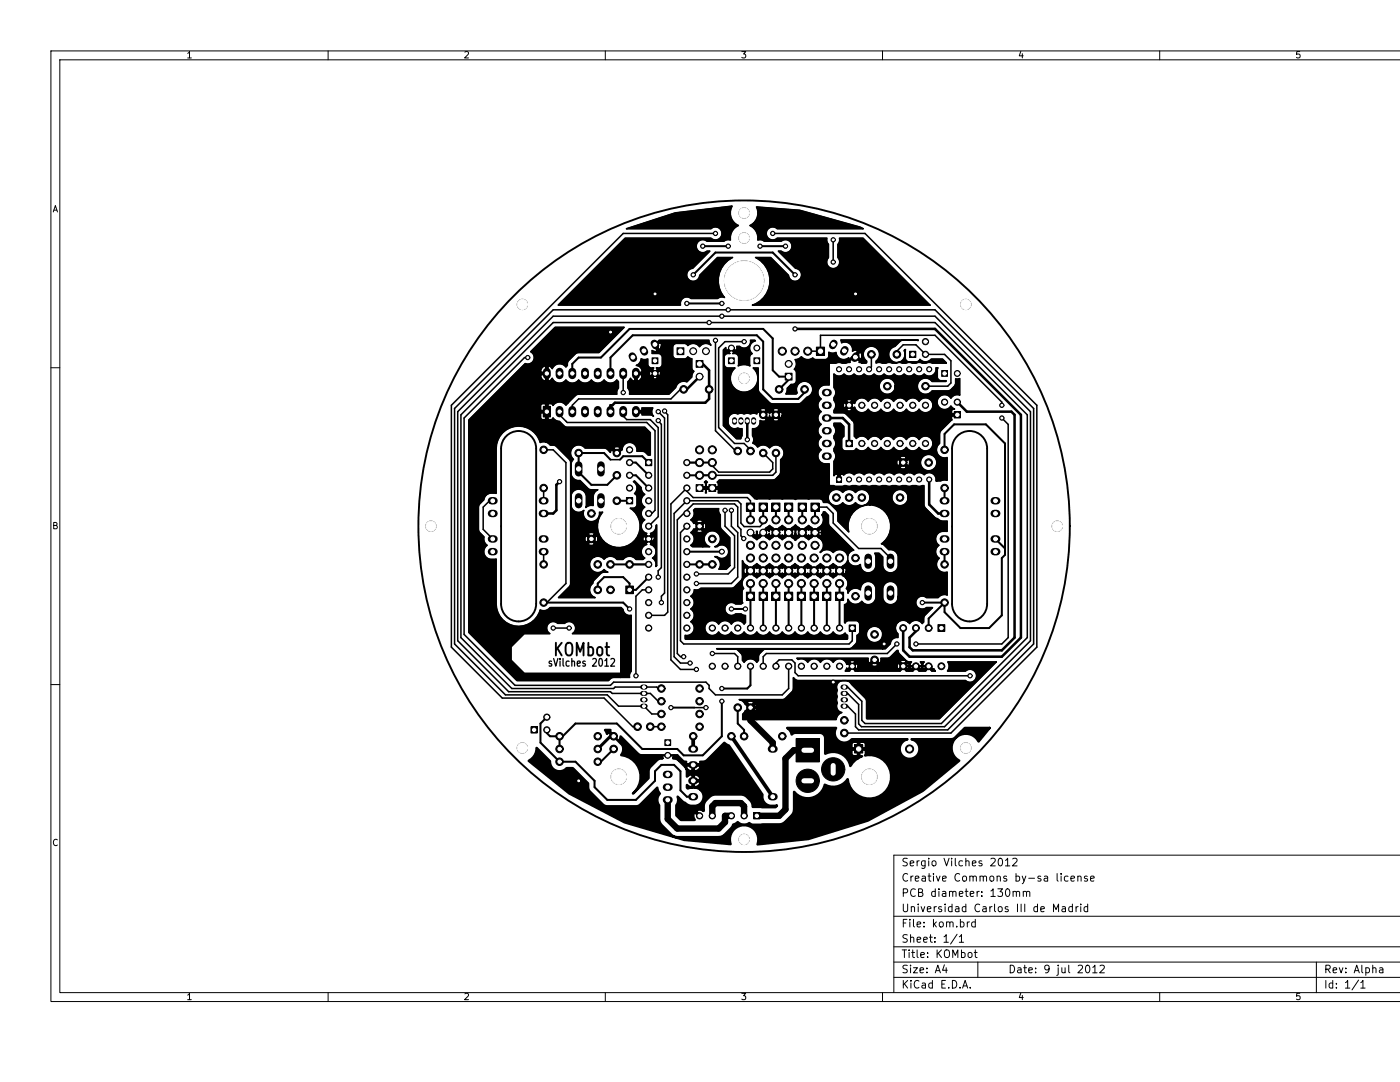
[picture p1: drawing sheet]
<svg xmlns="http://www.w3.org/2000/svg" width="279mm" height="216mm" viewBox="0 0 279 216" stroke-linecap="round" stroke-linejoin="round" font-family="sans-serif">
<g fill="none" stroke="#000" stroke-width=".2">
<path d="M37.5 10.7l.3-.4v1.3M37.5 11.6h.7M65.5 10.2v1.7M92.8 10.4l.5-.1 .2 .4-.8 .9h.8M120.8 10.2v1.7M148 10.3h.8l-.4 .5 .4 .1v.5l-.2 .2-.6-.2M176.1 10.2v1.7M203.7 10.2l-.3 .9h.8M204 10.7v.9M231.4 10.2v1.7M259.4 10.3h-.6l-.1 .6 .2-.1h.4l.2 .2-.1 .4-.2 .2-.5-.2M279.4 10.2h-269.2v189.6h269.2"/>
<path d="M279.4 11.9h-267.5v186.2h267.5M10.6 42.3l.4-1.3 .5 1.3M10.7 41.9h.7M125 45.6l9.8-3.1 11.3-1.4a2.74 2.74 0 0 0 1.3 3.9 2.71 2.71 0 0 0-1.6 2.9l-.6-.1-.7 .3h-3.4a1.3 1.3 0 0 0-1.8 .1 1.3 1.3 0 0 0 0 1.8 1.3 1.3 0 0 0 1.8 .1h.6l-3.5 3.4a1.3 1.3 0 0 0-1.2 1.4 1.3 1.3 0 0 0 1.3 1.2 1.3 1.3 0 0 0 1.3-1.2l3.6-3.5h3a5.1 5.1 0 0 0-1.6 8l-.7-.1-.7 .3h-5.3a1.3 1.3 0 0 0-1.5-.2 1.3 1.3 0 0 0-.6 1.5h-24.4l13.4-13.4h17.1a1.3 1.3 0 0 0 1.8 0 1.3 1.3 0 0 0 0-1.8 1.3 1.3 0 0 0-1.8-.1zM151 41.3l8.6 .7 12 3.3 .7 .3h-17.2a1.3 1.3 0 0 0-1.8 .1 1.3 1.3 0 0 0 0 1.8 1.3 1.3 0 0 0 1.8 0h9.9v.7l.3 .5v2.7a1.3 1.3 0 0 0 .1 1.8 1.3 1.3 0 0 0 1.8 0 1.3 1.3 0 0 0 0-1.8v-2.7l.3-.4v-.8h4.7l13.4 13.4h-35.4a5.1 5.1 0 0 0 3.5-4.6 5.1 5.1 0 0 0-2.9-4.9h3l3.6 3.5a1.3 1.3 0 0 0 1.3 1.2 1.3 1.3 0 0 0 1.3-1.2 1.3 1.3 0 0 0-1.2-1.4l-3.5-3.4h.6a1.3 1.3 0 0 0 1.8-.1 1.3 1.3 0 0 0 0-1.8 1.3 1.3 0 0 0-1.8-.1h-3.4l-.7-.3-.6 .1a2.72 2.72 0 0 0-1.6-2.9 2.73 2.73 0 0 0 1.4-3.7zM10.2 73.4h1.7M105.9 70.2l4.9-4.9h13.8l-5.1 5.1h-4.4l-1.7 1.7-.2 .8-.3 .3a1.57 1.57 0 0 0-2.7 .4l-.4-.5h-.4v2.9l.4-.1 .4-.4 .1 .1a1.56 1.56 0 0 0 2.6 .2 1.55 1.55 0 0 0 2.6 0 1.55 1.55 0 0 0 2.5 0 1.55 1.55 0 0 0 2.6 0 1.55 1.55 0 0 0 2.5 0l.3 .3v1.3l-.3 .5v.8h-7.8l-.5 .2-1.9 2a1.56 1.56 0 0 0-2.5 0l-.3-.3-.7 .1v2.9l.7 .1 .3-.3 .5 .5a2.37 2.37 0 0 1 1.6 1.1l.7 .2h15.5l1.1 1.1v4.5h-.4l-.8-.7-1.5-.2a1.49 1.49 0 0 0-1.4-1.6 1.49 1.49 0 0 0-1.5 1.5l-.4 .3-.1-.9-.5-.1-.7 .1-.1 .2 .7 .7 .7-.7v.7l-.7 .6-1-1-.2 .1-.1 .5-.7-.7-.3-.2h-4.1a1.62 1.62 0 0 0-2.4-.2 1.62 1.62 0 0 0 .2 2.4l-.4 .5-.2 .5v1.9a1.54 1.54 0 0 0 1.8 1.4l1.9 1.8h1.7l-.6 .5-.3 .5v2.2h-.8l-.7 .4 .1-2.3a1.55 1.55 0 0 0-1.7-1.4 1.55 1.55 0 0 0-1.4 1.7l.1 1.8a1.54 1.54 0 0 0 2.5 .7 1.63 1.63 0 0 0 1.3 2.3 1.63 1.63 0 0 0 1.8-1.9l.6 .1a4.3 4.3 0 0 0 .7 6.1 4.3 4.3 0 0 0 6.1-.9 4.3 4.3 0 0 0-1.2-6.1l.9-.1 .4-.4v-1.8l-.1-.4-.4-.2 .2-.1a1.48 1.48 0 0 0-.4-2.3l.2-.1 1.4 1.3 .1 .8 .6 .6-.2 .1a1.48 1.48 0 0 0 .2 2.4 1.48 1.48 0 0 0 0 2.5 1.48 1.48 0 0 0-.7 1.5 1.48 1.48 0 0 0 1.1 1.2l-.2 .3 .6 .5 .5-.5-.1-.3a1.49 1.49 0 0 0 1-1.6l.2-.1v8.2l-.2 .1v-.8l-.3-.5-.4-.4a1.48 1.48 0 0 0 .4-2.2v-1.7l-.3-.4-.5 .5 .5 .6 .2-.1 .1-.4v1.5l-.8-.5 .2-.2-.5-.5-.4 .3v-.7l-.5-.5-.3 .3 .1 .6 .2 .2 .5-.6v.7l-.2 .2 .1 .3a1.49 1.49 0 0 0-1 1.2 1.49 1.49 0 0 0 .7 1.5l-.4 .2h-1.4a1.63 1.63 0 0 0-2.6 0h-1.2a1.63 1.63 0 0 0-2.5 0l-.5-.4-.8-.2v-3.6l-.1-.4-.2-.1-.3 .3-.1-.8-.8-.1-.3 .1-.1 .2 .6 .6 .7-.6v.6l-.4 .3 .7 .7 .2-.1 .1-.5v3.4l-.6 .1v-2.6l-.7-.6-.3 .3v-.7l-.7-.6-.2 .3-.1 .5 .2 .4 .1 .1 .7-.7v.7l-.3 .3 .1 .2 .7 .1 .4-.1 .1-.2v2.6l-.2 .1a1.63 1.63 0 0 0-.5 2.5 1.63 1.63 0 0 0 2.6-.1l.7 .6h-.9l-.4 .1-1.5 1.5-.2 .6a1.63 1.63 0 0 0 .5 2.9h-7.4l2.2-2.2 .3-.7v-24.1l-.3-.7-2.5-2.5-.5-.3h-.8l-.9-.6v-15.1a.91 .91 0 0 0-.9 1.2h.9v.4h-.9l-.1 .2 .4 .9 .4 .2h.2v4.7l-.6-.2-.3 .2-.1 1.1 .1 .1h.9v.5h-.9l-.1 .1 .1 1.1 .3 .1 .6-.1v4.6l-.6-.1-.5 .2-.5-1.2-.7-.8-.7-.6-1.4-.6-1-.1-1 .1-1.4 .6-.8 .7-.9 1.3-.3 1-.1 9.8-.2-.1a1.72 1.72 0 0 0-2.2 1.3l-.8 .8-.3 .5v4.6l.1 .6 1 .9v.9l.6 .8-.1 .1a1.53 1.53 0 0 0-.4 1.8 1.53 1.53 0 0 0 1.5 .9h.8v8.9l.1 1 .3 .8 .9 1.3 .8 .7 .8 .4 1.6 .3 1.8-.4 1.4-1 .6-.7 .5-1.2 .5 .2 .6-.1 .9-.6h14.2l.3 .4a1.3 1.3 0 0 0 1.7 1.2v11.2l-.3 .5v.7h-1.8v-8.8h-9.7a1.3 1.3 0 0 0 .4-1.9 1.3 1.3 0 0 0-1.9-.1l-1.5-.1a1.3 1.3 0 0 0-1.9 .3 1.3 1.3 0 0 0 .4 1.8h-5.1l-2.6 2.7v2.6l2.6 2.7h19.3v.8h-1.6l-.9 .6h-18.2l-9.6-9.6v-42.4l11.2-11.3 .1 .1a1.3 1.3 0 0 0 1.6-.8 1.3 1.3 0 0 0-.6-1.6zM130.1 71.4h1.2v1.2h-1.2zM130.4 68.6l1.1-.7h10l.3 1a1.54 1.54 0 0 0-2.2 .3 1.54 1.54 0 0 0-2.3-.2l-.7-.5h-1.6l-.5 .2-.2 .5v1.7l.4 .6 1.9 .1 .5-.1 .2-.3 .8 .4v1.9l.4 .6-.4 .6v.5l-1 1a1.62 1.62 0 0 0-2.2 1.1l-1.4 1.4h-1.7v-4.1l-.1-.5-.1-.1-.6 .5 .6 .6 .1-.1 .1-.4v4.1h-.5v-3.3l-.6-.6-.3 .4v-.7l-.5-.5-.2 .1-.1 .6 .3 .4 .5-.6-.1 1 .6 .1 .4-.2v3.3h-3.1v-3.8l-.2-.2h-.9v1.3h.2l.4-.2 .5-.9v3.8h-2.6v-.7l-.3-.6v-1.3l.5-.6 .5 .4 .4 .1v-1.7h1.3a1.1 1.1 0 0 0-1-1.4l.7-.6 .3-.7 .7 .2 .6-.2 .1 1.4 .4 .4h.7l-.3 .3 .5 .5 .6-.5-.3-.3h.6l.4-.3 .2-.4v-1.5l-.2-.3-.1-2.4-.1-.1-.8 .4 .6 1 .2-.2 .2-.6v1.9l-.5-.4h-1.4v-.6l.6 .2h.3l.2-.1zM135.1 69.4h1.4v1.4h-1.4zM138.9 71.9h1.4v1.4h-1.4zM144.8 69.3l.1 .5 .2 .2 .9-.9 .8 .9 .3-.3-.1-.6 .7 .1a1.3 1.3 0 0 0 1.5 .1 1.3 1.3 0 0 0 .6-1.4h.8l.2 .1a1.44 1.44 0 0 0-1.2 1.1 1.44 1.44 0 0 0 .5 1.5l-.3 .2-.2 .4 .1 1.8a2.68 2.68 0 0 0-2.4 0v-2.1l-.4-.3-.7-.1 .3-.2-.5-.5-.6 .5 .3 .2-.6 .1-.5 .3-.1 1.8 .2 .4 .4 .3h1.6l-.3 .3a2.76 2.76 0 0 0 .3 3.9 2.76 2.76 0 0 0 3.9-.3 2.76 2.76 0 0 0-.3-3.9h1l.1 4.7 2.4 2.4 5.7 .1 .3-.2 1.5-1.2a1.63 1.63 0 0 0 .7-2.2 1.63 1.63 0 0 0-2.1-.8 1.63 1.63 0 0 0-.8 2.2l-.2 .2h-2.1l.2-.4 .1-.7 .8-.8a.85 .85 0 0 0 1-.7v-1.7l-.4-.6 .4-.9v-.6l-.2-.4 .7-.2 .5-.4a1.66 1.66 0 0 0 2.3 .2l.6 .4 2.1-.1 .5-.5v-.9l.7 .2 .7-.2a1.52 1.52 0 0 0 1 1.3 1.52 1.52 0 0 0 1.6-.2l.1 .6 .2 .3-.6 .1a1.88 1.88 0 0 1-1.5-.1l-2.1 .2-.1 4.3a1.61 1.61 0 0 0-2 .7 1.61 1.61 0 0 0 .5 2.1 1.52 1.52 0 0 0 0 2.5 1.52 1.52 0 0 0 0 2.6 1.52 1.52 0 0 0 0 2.5 1.52 1.52 0 0 0 0 2.6 1.53 1.53 0 0 0-.6 1.7 1.53 1.53 0 0 0 1.6 1.1l.6-.1v4.4h.9l.4 .2h1.3l.4-.2 1 .2 .6-.2 1.4 .2 .6-.2 1.4 .2 .6-.2 1.4 .2 .6-.2 1.4 .2 .6-.2 1.4 .2 .6-.2 1.4 .2 1.3-.2 .7 .2 .9-.2 .1 4.2 2 2.1 .5 .3a2.13 2.13 0 0 0 2 .5l-.1 2a1.61 1.61 0 0 0-2 .7 1.61 1.61 0 0 0 .5 2.1 1.52 1.52 0 0 0 .1 2.6 1.62 1.62 0 0 0-.4 2 1.62 1.62 0 0 0 1.9 .8v4.5h-1l-.8 .6h-2.3a1.3 1.3 0 0 0-1.8 0 1.3 1.3 0 0 0 0 1.8 1.3 1.3 0 0 0 1.8 .1h1.2l-1.6 1.7-.1 .3-.1 .9-.2 .3-.1-.1a1.55 1.55 0 0 0-2.5 .1l-.3-.3v-25a1.62 1.62 0 0 0-2.4-1.2 1.62 1.62 0 0 0-.1 2.7 1.62 1.62 0 0 0 2.5-1.1v-.4v25a1.56 1.56 0 0 0-1.9 0v-6.7a1.55 1.55 0 0 0-1.7-1.4 1.55 1.55 0 0 0-1.4 1.7v1.9a1.55 1.55 0 0 0 1.8 1 1.55 1.55 0 0 0 1.3-1.6v5.1l-.2 .2a1.54 1.54 0 0 0 .1 2.2l-.1 .7a1.3 1.3 0 0 0-1.4 1.3l-1 1h-.5l-.1-3.4a1.63 1.63 0 0 0-2.7-.7 1.63 1.63 0 0 0 .6 2.7 1.63 1.63 0 0 0 2.2-1.7v3.1h-23.4l-.5 .2-.8 .8-.1 1.3-.4 .4a1.48 1.48 0 0 0-2.5 0l-.3-.4-.2-1.3-1-1-4-.1h26.5l.5-.1 1-1.1v-1.4l.4-.3 .2-.4v-1.6l-.2-.4-.5-.3h-1.6l-.4 .2-.2 .3-.2-.1v-3.6l.5-.2 .2-.8 .1 .1a1.61 1.61 0 0 0 2.7 .3 1.54 1.54 0 0 0 1.8 .6 1.54 1.54 0 0 0 1-1.6l-.1-1.9a1.55 1.55 0 0 0-1.7-1.1 1.55 1.55 0 0 0-1.3 1.7 1.61 1.61 0 0 0-2.5 .7v-.5l-.3-.5 .2-.4 .1-.7-.3-.9v-1.7l-.1-.4-.2-.1-.7 .7 .7 .7 .2-.1 .1-.5v1.4l-1.3-1.2-.4 .3v-.6l-.7-.7-.2 .2-.3-.2-.7 .7 .7 .7 .3-.3 .2 .3 .7-.7v.6l-.9 .8-1.3-1.1-.3 .3v-.6l-.7-.7-.3 .2-.2-.2-.7 .7 .7 .7 .2-.3 .3 .3 .7-.7a1.12 1.12 0 0 1-.7 1.2l-.3 .2-1.2-1.1-.4 .3v-.6l-.6-.7-.3 .2-.2-.2-.7 .7 .7 .7 .2-.3 .3 .3 .6-.7v.6l-.9 .8-1.3-1.1-.3 .3v-.6l-.7-.7-.2 .2-.3-.2-.7 .7 .7 .7 .3-.3 .2 .3 .7-.7a1.12 1.12 0 0 1-.7 1.2l-.2 .2-1.3-1.1-.3 .3v-.6l-.7-.7-.3 .2-.2-.2-.7 .7 .7 .7 .2-.3 .3 .3 .7-.7v.6l-1 .8-1.2-1.1-.4 .3v-.6l-.7-.7-.2 .2-.3-.2-.7 .7 .7 .7 .3-.3 .2 .3 .7-.7a1.12 1.12 0 0 1-.7 1.2l-.2 .2-1.3-1.1-.3 .3v-.6l-.7-.7-.3 .2-.2-.2-.7 .7 .7 .7 .2-.3 .3 .3 .7-.7v.6l-1 .8-1.2-1.1-.4 .3v-.6l-.6-.7-.2 .1-.2 .5 .2 .7 .2 .1 .6-.7v.6l-.4 .4a1.77 1.77 0 0 0-.6 2.6l-.3 .5v1.9l.1 .4-.3 .2h-1.1a1.3 1.3 0 0 0-1.8 .1 1.3 1.3 0 0 0 0 1.8 1.3 1.3 0 0 0 1.8 .1h1.1l.9 .3v1.4l-.3 .4-.1-.2a1.49 1.49 0 0 0-2.4 .2 1.48 1.48 0 0 0-2.6 0 1.49 1.49 0 0 0-2.2-.4 1.49 1.49 0 0 0 0 2.3 1.49 1.49 0 0 0 2.2-.4 1.48 1.48 0 0 0 2.6 0 1.48 1.48 0 0 0 2.5 0 1.48 1.48 0 0 0 2.5 0 1.48 1.48 0 0 0 2.6 0 1.48 1.48 0 0 0 2.5 0 1.48 1.48 0 0 0 2.6 0 1.48 1.48 0 0 0 2.5 0 1.48 1.48 0 0 0 2.5 0 1.48 1.48 0 0 0 2.6 0 1.48 1.48 0 0 0 2.4 .2l.5 .5-.1 .8h-32.3l-.1-.8a1.48 1.48 0 0 0 1.8-.9 1.48 1.48 0 0 0-.7-1.9 1.48 1.48 0 0 0 0-2.5 1.48 1.48 0 0 0 0-2.5l.6-.6 .2-.7h.7l.6-.3h6.1l.5-.2 1.4-1.4 .3-.4v-3.5l.3 .5 1.3 1.2 1.2-1.1 1.3 1.1 1.3-1.1 1.3 1.1 1.2-1.1 1.3 1.1 1.3-1.1 1.2 1.1 1.3-1.1 1.3 1.1 1.2-1.1 1.3 1.1 1.3-1.1 1.3 1.1 1.2-1.1 .4-.7a1.62 1.62 0 0 0 2.5 .8 1.55 1.55 0 0 0 1.6 1.7 1.55 1.55 0 0 0 1.5-1.7v-1.5l-.2-.7h.8l.8 .7v1.8a1.55 1.55 0 0 0 1.7 1.4 1.55 1.55 0 0 0 1.4-1.7l-.1-1.8a1.54 1.54 0 0 0-1.8-1.1l-1.1-1-.4-.2 .2-.1a4.3 4.3 0 0 0 1.5-4.7 4.3 4.3 0 0 0-4-3l-.1-1.9a1.62 1.62 0 0 0-2.8-.5 1.63 1.63 0 0 0-2.5 0 1.63 1.63 0 0 0-2.4-.2 1.63 1.63 0 0 0 0 2.4 1.63 1.63 0 0 0 2.4-.2 1.62 1.62 0 0 0 2.5 0 1.62 1.62 0 0 0 1.9 .5 1.62 1.62 0 0 0 1-1.7v1.6h-.5a4.3 4.3 0 0 0-3.7 5.4l-2.2-2.1v-1.7l-.3-.5-1.4-1.4-1.2-.2-.1-.4-.4-.2h-12.8l-.4-.1-.8-.9-.5-.2-6-.1 .1-.6-.1-.1h-2.3l-.1 .1 .1 .6h-.2v-.6l-.1-.1h-1.3v-.4h1.3l.1-.2v-.5l-.2-.3 .3-.3 .3 .3-.3 .4 .1 .6h2.3l.1-.6-.3-.4 .4-.4 11.1-.1 1.1-1.1 .1-2.9a1.62 1.62 0 0 0 .3-2.3v-6.6l-.1-.6-.2-.1-.3 .3v-.6l-.3-.3-.8 .1-.2 .2 .7 .7 .6-.7v.6l-.3 .4 .6 .6 .2-.1 .1-.5v6.6l-.6-.5v-5.1l-.6-.7-.4 .3v-.6l-.6-.7-.2 .1-.1 .4-.1-.4-.2-.1-.3 .3-.1-.8-.8-.1-.3 .1-.1 .2 .6 .7 .7-.7v.6l-.4 .4 .7 .6 .2-.1 .1-.3 .1 .3 .2 .1 .6-.6v.6l-.3 .4 .1 .1 .7 .1 .4-.1 .1-.1v5.1l-.5-.1h-.6l-.8 .6a1.62 1.62 0 0 0-2.4-.2l-.4-.5-.6-.3 .2-.8-.2-.6 .1-1.5a1.4 1.4 0 0 0 1.4-1.6l.8 .1 .4-.1 .1-.1-1.7-1.7-.1 .1-.2 .4-.5-.1a1.86 1.86 0 0 1-1.5 0l-.5 .1a1.47 1.47 0 0 0-1.3 0 1.29 1.29 0 0 0-1.9 1.2 1.35 1.35 0 0 0 .5 1.5 1.35 1.35 0 0 0 1.5 .1l.8 .1v1.5l-.3 .6h-.8l-2.6-2.7v-15.1z"/>
<path d="M145.4 71.4h1.1v1.2h-1.1zM150.5 71.4h1.1v1.2h-1.1zM156.7 74.5h1.4v1.3h-1.4zM162.9 69.3h1.7v1.6h-1.7zM166.4 74.6a1.36 1.36 0 0 0 2 0 1.36 1.36 0 0 0 2 0 1.36 1.36 0 0 0 2 0 1.35 1.35 0 0 0 2 0 1.35 1.35 0 0 0 2 0 1.35 1.35 0 0 0 2 0 1.36 1.36 0 0 0 2 0 1.36 1.36 0 0 0 2 0 1.35 1.35 0 0 0 2 0 1.37 1.37 0 0 0 1.7 .3 1.37 1.37 0 0 0 .7-1.5h.4l-.1 .4v1.5l.1 .4 .6 .3h1l-2.8 .1a1.62 1.62 0 0 0-2.4-.2 1.62 1.62 0 0 0 0 2.4 1.62 1.62 0 0 0 2.4-.3l3.5-.1 1.1-1.1 .1-1.2 .8-.1v3.3a1.48 1.48 0 0 0-1.7 .7 1.49 1.49 0 0 0-2.3-.4 1.49 1.49 0 0 0 0 2.3 1.49 1.49 0 0 0 2.3-.4l.7 .6-.5 .2-.1 .6 .1 .1h1.3v.5h-1.3l-.1 .5 .1 .3-2.3 2.2-.2 .6v1.9a1.62 1.62 0 0 0-.4 2 1.62 1.62 0 0 0 1.9 .8v4.5h-.6l-.7 .2h-.7l-.1-4.2a1.63 1.63 0 0 0-2.7-.7 1.63 1.63 0 0 0 .6 2.7 1.63 1.63 0 0 0 2.2-1.7v3.9h-.2a1.37 1.37 0 0 0-.7-1.5 1.37 1.37 0 0 0-1.7 .2 1.36 1.36 0 0 0-2 0l-.9-.4v-2.2l-.1-.4-.2-.1-.3 .4-.1-.9-.7-.1-.4 .1-.1 .2 .7 .7 .6-.7v.7l-.3 .3 .6 .7 .2-.1 .1-.5v1.9l-.6 .1v-1.1l-.6-.7-.4 .3v-.6l-.6-.7-.2 .1-.1 .5 .1 .7 .2 .1 .6-.7v.6l-.3 .4 .1 .2 .7 .1 .4-.1 .1-.2v1.1l-.5 .3-.1-.1a1.37 1.37 0 0 0-1.9 .1 1.36 1.36 0 0 0-2 0 1.36 1.36 0 0 0-2 0 1.36 1.36 0 0 0-2 0 1.36 1.36 0 0 0-2 0 1.52 1.52 0 0 0-2.1 0l-.5-.1-.1 .2v1.1h-.5v-1.1l-.1-.2-.5 .1-.2 .2 .1-2.9a1.53 1.53 0 0 0-.1-2l.1-.5a1.53 1.53 0 0 0-.1-2l.1-.6a1.53 1.53 0 0 0-.1-1.9v-.5h1.4l.6 .6v2l-.4 .6v1.6l.1 .4 .6 .3h1.5l.5-.2 .2-.3 .1 .1a1.48 1.48 0 0 0 2.3-.3 1.48 1.48 0 0 0 2.5 0 1.48 1.48 0 0 0 2.5 0 1.48 1.48 0 0 0 2.6 0 1.48 1.48 0 0 0 2.5 0 1.49 1.49 0 0 0 1.8 .6 1.49 1.49 0 0 0 1-1.6l-.1-7.9a1.49 1.49 0 0 0-1.2-1 1.49 1.49 0 0 0-1.5 .7 1.48 1.48 0 0 0-2.5 0 1.48 1.48 0 0 0-2.2-.4l-.1-3.1a1.62 1.62 0 0 0-2.6-.7 1.62 1.62 0 0 0 .5 2.7 1.62 1.62 0 0 0 2.2-1.7v2.8l-.4 .4a1.48 1.48 0 0 0-2.5 0 1.48 1.48 0 0 0-2.5 0 1.48 1.48 0 0 0-1.5-.7 1.48 1.48 0 0 0-1.2 1.1l-.3-.2-.3 .3v-.6l-.3-.3-.6 .1-.2 .2 .6 .5 .5-.5v.6l-.2 .3 .5 .5 .3-.1a1.48 1.48 0 0 0 1.2 1 1.48 1.48 0 0 0 1.5-.7 1.48 1.48 0 0 0 2.5 0 1.48 1.48 0 0 0 2.5 0 1.48 1.48 0 0 0 2.6 0 1.48 1.48 0 0 0 2.5 0 1.49 1.49 0 0 0 1.8 .7 1.49 1.49 0 0 0 1-1.6v7.6l-.1-.2a1.49 1.49 0 0 0-1.2-1.1 1.49 1.49 0 0 0-1.5 .7 1.48 1.48 0 0 0-2.5 0 1.48 1.48 0 0 0-2.6 0 1.48 1.48 0 0 0-2.5 0 1.48 1.48 0 0 0-2.5 0 1.47 1.47 0 0 0-2.4-.2l-.4-.4v-2.4l-.2-.6-.3-.3v-2l-.5-.6-.4 .3v-.6l-.5-.6-.2 .1-.1 .4 .1 .6h.2l.5-.5v.6l-.2 .3 .1 .1 .6 .1 .4-.2v2l-1.3-1.3-.5-.1h-1.8l.1-.6a1.53 1.53 0 0 0-.1-1.9l.1-.6a1.53 1.53 0 0 0-.1-2zM167.8 67.8h15.4v.2l-3.1-.1-.5 .2-1 1a1.63 1.63 0 0 0-1.2 2.1 1.63 1.63 0 0 0 2.2 1 1.63 1.63 0 0 0 .8-2.2l.3-.3v1.8l.4 .6 1.8 .1 .5-.2 .2-.3a1.48 1.48 0 0 0 2.2 0h2.3l.7 .8-3.7-.1a1.88 1.88 0 0 1-1.5-.1l-.5 .1a1.87 1.87 0 0 1-1.5-.1l-.5 .1a1.87 1.87 0 0 1-1.5-.1l-.5 .1a1.88 1.88 0 0 1-1.5-.1l-.5 .1a1.87 1.87 0 0 1-1.5-.1l-.8 .1a.98 .98 0 0 1 .5-.9 1.63 1.63 0 0 0-.5-2.2 1.63 1.63 0 0 0-2.3 .5 1.63 1.63 0 0 0 .5 2.2v.4h-1v-1.6l-.3-.5-.1-.1-.6 1 .8 .4 .1-.1 .1-.5v1.4l-.6-.1 .1-.3-1.1-.6 .8-1.4-.2-.1h-.3l-.6 .2a1.52 1.52 0 0 0-.5-1.5 1.52 1.52 0 0 0-1.6-.2zM181.5 70.1h1.3v1.2h-1.3zM187.9 73.9h1.2v1.2h-1.2zM191 74.2l.4 .3-.4 .3-.3-.3zM108.4 81.1h1.4v2.1h-1.4zM125 99.3h1.3v1.2h-1.3zM126.7 81.9h1.3l.1-.5h2.2a1.3 1.3 0 0 0 .1 1.6l-.4-.2h-1.9l-.1-.4h-1.3z"/>
<path d="M128.8 91.7h1.3v1.2h-1.3zM138.9 96.7h1.4v1.4h-1.4zM141.5 96.7h1.3v1.4h-1.3zM166.9 95.2h1.1v1h-1.1zM168.8 87.9h1.3v1.2h-1.3zM190.4 82.2h1.3v1.2h-1.3zM10.7 104.9l.6-.1v-.4l-.6-.2v1.3h.5l.2-.4-.3-.2M124.9 116.9h1.5v1.6h-1.5zM138.4 101.8l.3-.3h4.7v.7l.4 .5v2.7l1.9 1.9v5.6l-.8 .7h-1.4a1.62 1.62 0 0 0-.8-2.5h.4a1.36 1.36 0 0 0 1.9-.1 1.36 1.36 0 0 0 0-1.9 1.36 1.36 0 0 0-1.9 0h-.5a1.63 1.63 0 0 0 .9-2.5 1.63 1.63 0 0 0-2.6-.1l-.1-2.1-.2-.1-.3 .4-.1-.9-.5-.1-.6 .1-.1 .2 .6 .7 .7-.7v.7l-.4 .3 .7 .7 .2-.1 .1-.5v1.4a1.63 1.63 0 0 0 .7 2.6h-1.3v-3.1l-.7-.7-.6 .7 .1 .2 .4 .1 .7-.1 .1-.2v3.1h-2.1l-.4-.3a1.48 1.48 0 0 0 0-2.5l.6-.8 .2 .2 .7-.7-.7-.7-.2 .2-.6-.8a1.46 1.46 0 0 0 .6-1.9zM149 100.4h1.6v1.6h-1.6zM149 118.2h1.6v1.6h-1.6zM149.4 106.3l.4-.3 .9 .9 .3-.3v-.6h.1l.1 .7 .2 .2 1.5-1.6 .7-.5 1.3 1.1 1.2-1.1 1.3 1.1 1.3-1.2 1.4 1.3 1.3-1.2 1.3 1.2 .6-.7a1.67 1.67 0 0 0 .7-2.6l.3-.6h.3l.7 .8v1.5l.2 .5 4.9 4.9-.7 .3-.5 .8a1.68 1.68 0 0 0-2.9-.7 1.67 1.67 0 0 0-2.6 0 1.67 1.67 0 0 0 .3-2.4v-1.7l-.1-.4-.2-.1-.7 .7 .7 .7 .2-.1 .1-.5v1.4l-1.3-1.2-.4 .3v-.6l-.7-.7-.2 .2-.3-.2-.7 .7 .7 .7 .3-.3 .2 .3 .7-.7a1.12 1.12 0 0 1-.7 1.2l-.2 .2-1.3-1.1-.3 .3v-.6l-.7-.7-.2 .1-.1 .5 .1 .7 .2 .1 .7-.7a1.12 1.12 0 0 1-.7 1.2l-.3 .3-.1-1.7-.1-.4-.2-.1-.7 .7 .7 .7 .2-.1 .1-.5v1.4l-1.3-1.2-.3 .3v-.6l-.7-.7-.3 .2-.2-.2-.7 .7 .7 .7 .2-.3 .3 .3 .7-.7a1.12 1.12 0 0 1-.8 1.2l-.2 .2-1.2-1.1-.4 .3v-.6l-.7-.7-.2 .1-.1 .4-.1-.3-.2-.1-.6 .6 .6 .6 .2-.1 .1-.4 .1 .5 .2 .1 .7-.7a1.12 1.12 0 0 1-.7 1.2l-.2 .2-1.3-1.1-1.3 1.1-.6-.5z"/>
<path d="M151.5 100.4h1.6v1.6h-1.6zM151.5 118.2h1.6v1.6h-1.6zM154 100.4h1.7v1.6h-1.7zM154 118.2h1.7v1.6h-1.7zM156.6 100.4h1.6v1.6h-1.6zM156.6 118.2h1.6v1.6h-1.6zM159.1 118.2h1.6v1.6h-1.6zM159.3 100.4h1.6v1.6h-1.6zM161.7 118.2h1.6v1.6h-1.6zM161.8 100.4h1.7v1.6h-1.7zM164.2 118.2h1.6v1.6h-1.6zM166.7 118.2h1.7v1.6h-1.7z"/>
<path d="M10.2 136.6h1.7M147.5 139.6l9-.1 1.8-1.7v-2.6l.5 .4 .5 .2h33.4a1.3 1.3 0 0 0 1.8 0 1.3 1.3 0 0 0 0-1.9 1.3 1.3 0 0 0-1.8 0h-3.6l.3-.8v-.6l-.2-.4h9.6l-11.3 11.3h-14.5l-.1-3.8-3-3.1a1.73 1.73 0 0 0-2.9 .2v.3a1.86 1.86 0 0 1 0 1.5l.1 .5a1.46 1.46 0 0 0 0 1.3 1.28 1.28 0 0 0 .9 1.9l-.8 .5-.3 .9h-15.8l-.1-2.8-.2-.3-.4 .4-.1-.9-.7-.1-.4 .1-.1 .2 .7 .7 .6-.7v.7l-.3 .3 .7 .7 .1-.1 .2-.5v2.3h-.7v-1.4l-.6-.7-.7 .7 .1 .2 .5 .1 .6-.1 .1-.2v1.4h-2.2v-1.1l1.2-1.3-1.1-1.3zM159 131.3h14.3v.8l.3 .2 .9-1 1 1 .3-.3v-.7h1.6l1.6-1.5h.2l.2 .5 1.4 1.5 .5 .3h.6a1.04 1.04 0 0 0 0 1.4l.9-.9 .9 .9a1.02 1.02 0 0 0 0-1.4h.8a1.04 1.04 0 0 0-.1 1.4l.9-.9 1 .9h.1l.3 .4h-.8l-.6-.6-.6 .6h-1.3l-.6-.6-.6 .6h-.7l-.1-1.5-.2-.1-.3 .4-.1-.9-.5-.1-.6 .1-.1 .2 .7 .6 .6-.6v.7l-.3 .2 .6 .6h.2l.1-.5v.9h-.7l-.5-.6-.4 .3v-.7l-.6-.6-.2 .3v.9h.2l.6-.6v.7l-.2 .3h-4.5v-1.2l-.7-.7-.6 .7 .1 .1 .5 .2 .6-.2 .1-.1v1.2h-4l-.1-1.4-.1-.1-.3 .3-.1-.8-.5-.1-.5 .1-.1 .2 .6 .5 .6-.5v.6l-.3 .2 .6 .6 .1-.1 .1-.4v.9h-.6l-.5-.6-.5 .6h-.9l.3-.6 .2 .2 .6-.6-.6-.5-.2 .2a1.48 1.48 0 0 0-1.2-1.1 1.48 1.48 0 0 0-1.5 .7 1.48 1.48 0 0 0-2.6 0 1.48 1.48 0 0 0-2.5 0 1.48 1.48 0 0 0-1.9-.6zM169.5 124.7h1.2v1.2h-1.2zM187.2 124.6h1.4v1.4h-1.4zM106 145h1.2v1.3h-1.2zM107.1 149.2l2.7 2.7v.3a1.92 1.92 0 0 0 1.3 1.6 1.92 1.92 0 0 0 2-.5h1.2l3.1 3v1l.3 .7 2.6 2.5 .6 .4h6.2l.7-.4 3.4-3.3 .2 .7 .3 .4a1.81 1.81 0 0 0-.2 2.4v2.7l.2 .7 .3 .5 1.9 1.9 .9 .5h9l.8-.4 1.3-1.3 .4-.8 .9-.5a1.77 1.77 0 0 0 2.3 .2l.7 .4h1.6l3.7-.1 .9-.3 1.6-1.5 .4-.5 .1-.7v-3.5l.4 .5a3.5 3.5 0 0 0 5.7-1.9 3.5 3.5 0 0 0 4.6-1.1 4.4 4.4 0 0 0 4.9 3.8 4.4 4.4 0 0 0 3.7-5 4.4 4.4 0 0 0-5.2-3.6l.2-.3v-1.9l-.1-.3-.4-.2h-.7l-.1 .1v1.2h1.2l.1-.1v.5l-.1-.1h-1.2v1.2l.1 .1h.4l-.8 .4v-3.2l-.1-.1-.9 .1-.3 .3v.8l.2 .1h1.1v.3h-1.1l-.2 .1v.8l.4 .4h.8l.1-.1v.5l-1.1 .9-.4 .6-.1-.3a3.5 3.5 0 0 0-4.9-2.1v-3.2l-.4-.7-.6-.3h-5l-.7 .4-.4-.9-.5-.4h9.7a1.94 1.94 0 0 0 .6 2.6 1.94 1.94 0 0 0 2.6-.4h11.1h-.1a1.99 1.99 0 0 0-1.1 3.1 1.99 1.99 0 0 0 3.3-.1 1.99 1.99 0 0 0-1.3-3h8.1l.6-.3 1.9-1.9h5l-2.2 2.7a2.86 2.86 0 0 0-4.6-.8 2.86 2.86 0 0 0 .7 4.6l-7.3 6-10.9 5.9-11.9 3.7-10.1 1.1a2.86 2.86 0 0 0-2.7-3.9 2.86 2.86 0 0 0-2.7 3.8l-9.2-.8-12-3.5-11-5.8-8.1-6.5 .5-.3a2.78 2.78 0 0 0 1.1-2.3zM119.1 149.5l.2-.2 .2 .2-.2 .1zM120.8 145.7h1l-.1 .2 .9 1-.1 .2-1-1-.4 .3zM123.9 147l3.8 3.6 4.3 .1 .2 .6-.9 .2-1.5 1.5-.3 .6-.1 1.7-3.1 3a4.4 4.4 0 0 0 1.4-4.6 4.4 4.4 0 0 0-3.7-3 1.91 1.91 0 0 0-.5-2.9l.2-.2zM132.7 147.6h1.1v1.2h-1.1zM134.5 150.7l1.4 1.2 1 .1-.1 .3 .1 .2h2.9l.1-.2-.2-.3h.8l.5-.2 3.6-3.6 .8 .6 6.8 9.8a1.94 1.94 0 0 0 2.5 2.2l.3-.1-.2 .4-4.6-.1-.3-1.1-1.4-1.2-.6-.2h-5.1l-1 .3-1.1 1.1-.2 .6-.1 1.3a1.29 1.29 0 0 0-1.4-.1l-.1 .2 .9 .9-.2 .2-.9-.9a.93 .93 0 0 0-.2 1.3l.1 .2h-2.7l-.9-.9v-2l.4-.9-.2-.8 1.4 1.2a2.45 2.45 0 0 0 3.6-.4l.2-1-.2-.7-.3-.5-.1-4.8h-1.3v1a1.07 1.07 0 0 0 1.4-.8v2.5a1.07 1.07 0 0 0-1.4-.9v1.1h1.3l.1-.2v.6l-.1-.2h-1.3v1.1a1.07 1.07 0 0 0 1.4-.9v1.5a2.47 2.47 0 0 0-2.6-.3l-.2-.1v-.6l.2 .2a.74 .74 0 0 0 .9 .2v-4.2h-1.3a.94 .94 0 0 0 1.3 1v.8a.93 .93 0 0 0-1.1 .4v-1.3l-.2-.5-1.6-1.6-.9-.3z"/>
<path d="M158.9 147.4h4.6v4.6h-4.6zM170.5 148.6h1.7v1.7h-1.7zM11.4 167.6a.6 .6 0 0 0-.8 .4 .6 .6 0 0 0 .6 .7l.2-.1M150.4 162.2h1.3v1.2h-1.3zM180.3 178.1h.7l.1-.2v-.4l-.2-.1h-.6v1.5M181.1 171.3h-.6l-.3 .2 .1 .4 .7 .3v.4l-.2 .2-.6-.1M181.1 174.4a.61 .61 0 0 0-.7 0 .61 .61 0 0 0-.2 .8 .57 .57 0 0 0 .3 .6 .57 .57 0 0 0 .6-.1M181.6 172.3l.8-.2-.1-.3h-.4l-.3 .2 .1 .7h.6M181.8 174.8v1M182.2 174.8l-.3 .1-.1 .2M182.7 175.3l.7-.1-.1-.3-.4-.1-.2 .2v.8h.6M182.7 177.5a.61 .61 0 0 0-.8 0 .61 .61 0 0 0-.2 .7 .57 .57 0 0 0 .3 .6 .57 .57 0 0 0 .7-.1"/>
<path d="M183 171.8v1M183.3 178.1h.5l.2-.2 .1-.3-.1-.2h-.7v1.5h.6l.3-.3a.4 .4 0 0 0-.4-.5M183.5 171.8h-.3l-.2 .3M184 174.9h.6l.1 .9M184.6 171.8v1.2l-.3 .3-.3-.1M184.6 171.8h-.4l-.3 .3 .1 .6h.6M184.7 175.2h-.5a.3 .3 0 0 0-.2 .3 .3 .3 0 0 0 .2 .3h.5M185.2 174.8h.6M185.3 171.3v.1M185.3 171.8v1M185.4 174.3v1.3l.4 .2M186.1 171.8h.4l.3 .3v.4l-.3 .3-.4-.1-.1-.2z"/>
<path d="M186.3 174.3v.1M186.3 174.8v1M186.7 177.9h-.5l-.3 .2 .2 .7h.6M186.7 177.4v1.5M186.9 174.8l.3 1 .4-1M187.4 177.4v.1M187.4 177.9v1M188.1 175.3l.7-.1v-.3l-.5-.1-.2 .2 .1 .8h.6M188.1 177.9h.6l.1 1M188.4 171.3l.5 1.5 .5-1.5M188.8 178.2l-.5 .1a.3 .3 0 0 0-.3 .3 .3 .3 0 0 0 .3 .3l.5-.1M189.5 178l.2-.1h.4v1"/>
<path d="M189.5 177.9v1M189.9 171.3v.1M189.9 171.8v1M190.1 178.1l.3-.2h.3l.1 1M190.6 171.3v1.3l.3 .2M191.4 178.4l.8-.2-.1-.3h-.4l-.3 .2 .1 .7h.6M191.5 174.4a.72 .72 0 0 0-1 .6 .72 .72 0 0 0 .7 .8l.3-.1M192.1 171.8h-.4l-.3 .3 .1 .6h.6M192.2 174.9l.4-.1 .3 .3v.4l-.3 .3h-.4l-.1-.3zM192.6 177.9h.6M192.8 171.9l.2-.1h.3l.1 1M192.8 171.3v1.5"/>
<path d="M192.8 177.4v1.3l.4 .2M193.6 175l.2-.2 .3 .1 .1 .9M193.6 174.8v1M193.6 178.4l.8-.2-.1-.3h-.5l-.2 .2 .1 .7h.6M194.1 172.3l.7-.2-.1-.3h-.4l-.2 .2v.7h.6M194.2 175l.2-.2 .4 .1 .1 .9M195 177.9v1M195.4 177.9h-.3l-.1 .2M195.6 175l.2-.2 .4 .1v.9M195.6 174.8v1M195.9 171.8h-.3l-.2 .2v.2l.5 .1v.4h-.5M195.9 178.7v.2"/>
<path d="M195.9 177.9v.2M196.2 175l.3-.2 .3 .1 .1 .9M197.7 174.9l.3-.1 .3 .3v.4l-.3 .3h-.3l-.2-.3zM197.8 171.4l.5-.1 .3 .1v.3l-.9 1.1h.9M197.8 177.8l.4-.4v1.5M197.8 178.9h.8M199 175l.2-.2 .4 .1v.9M199 174.8v1M199.1 177.4h1l-.5 .5 .4 .2v.6l-.2 .2-.7-.2M199.4 171.4l.2-.1a.81 .81 0 0 1 .5 .7 .81 .81 0 0 1-.5 .8l-.2-.2-.2-.4zM200.7 171.7l.4-.4v1.5M200.7 172.8h.8"/>
<path d="M200.9 177.4h.1a.81 .81 0 0 1 .6 .7 .81 .81 0 0 1-.6 .8 1.01 1.01 0 0 1-.1-1.5zM200.9 174.9l-.4-.1-.2 .2 .1 .2 .5 .2v.4h-.6M202.1 171.4l.6-.1 .2 .1 .1 .3-1 1.1h1M202.2 178l.2-.1h.4v1M202.2 177.9v1M202.8 174.9l.4-.1 .3 .3-.2 .7h-.5M202.8 174.3v1.5M202.8 178.1l.3-.2h.3l.1 1M204 174.8l.4 1M204.2 178l.2-.1h.4l.1 1M204.2 177.9v1M204.7 174.8l-.5 1.4-.2 .1"/>
<path d="M204.9 178.1l.2-.2h.4v1M205.3 175.2h1.2M207.7 174.9l-.4-.1-.2 .2 .1 .2 .5 .2v.4h-.6M208.4 174.9h.6l.1 .9M209.1 175.2h-.5a.3 .3 0 0 0-.3 .3 .3 .3 0 0 0 .3 .3h.5M211 174.3v1.3l.2 .2M211.8 174.3v.1M211.8 174.8v1M213.1 174.9l-.4-.1-.3 .3 .2 .7h.5M213.7 175.3l.8-.1-.1-.3-.5-.1-.2 .2 .1 .8h.6M215.1 175l.2-.2 .4 .1 .1 .9M215.1 174.8v1"/>
<path d="M217 174.9l-.4-.1-.2 .2 .1 .2 .5 .2v.4h-.6M217.6 175.3l.8-.1-.1-.3-.4-.1-.3 .2 .1 .8h.6M279.4 170.6h-101v27.5M37.5 198.6l.3-.4v1.3M37.5 199.5h.7M65.5 198.1v1.7M92.8 198.3l.5-.1 .2 .4-.8 .9h.8M120.8 198.1v1.7M148 198.2h.8l-.4 .5 .4 .1v.6l-.2 .1-.6-.1M176.1 198.1v1.7M178.4 182.8h101M178.4 188.9h101"/>
<path d="M178.4 195h101M178.4 192h101M180.1 189.5h.8M180.3 180.4v1.2l.3 .3h.3l.2-.3v-1.2M180.3 195.6v1.6M180.3 184.2h.5M180.5 196.3l.6 .9M180.5 189.5v1.6M181 183.4h-.7v1.6M181.1 192.7l-.6-.1-.3 .3 .1 .3 .7 .3v.5l-.2 .1-.6-.1M181.1 186.6l-.6-.1-.3 .3 .1 .3 .7 .3v.5l-.2 .1-.6-.1M181.1 195.6l-.8 .9"/>
<path d="M181.4 189.5v.2M181.4 190.1v1M181.6 183.4v.2M181.6 184v1M181.7 192.6v.1M181.7 187.1l.2-.1 .4 .1 .1 .9M181.7 186.5v1.5M181.7 193.1v1M181.8 195.6v.2M181.8 196.1v1.1M181.9 181.1l.2-.2 .3 .1 .1 .9M181.9 180.9v1"/>
<path d="M181.9 190.1h.6M182.2 189.5v1.3l.3 .3M182.3 193.1h.8l-.8 1h.8M182.3 183.4v1.4l.2 .2M183 184.5l.8-.2-.1-.3h-.5l-.2 .2 .1 .7h.6M183 187.5l.8-.1-.1-.3-.5-.1-.2 .2 .1 .7h.6M183 189.5v1.3l.2 .3M183.2 180.4v.1M183.2 180.9v1M183.4 195.8a.72 .72 0 0 0-1 .5 .72 .72 0 0 0 .7 .9l.3-.2M183.6 193.6l.7-.1v-.3l-.5-.1-.2 .2 .1 .7h.6M183.8 190.6l.7-.2-.1-.3h-.4l-.2 .2v.7h.6"/>
<path d="M183.8 180.9l.4 1 .4-1M184 196.2h.6l.1 1M184.3 187.5l.8-.1-.1-.3-.4-.1-.3 .2 .1 .7h.6M184.4 184.8v.2M184.4 184v.2M184.7 196.5l-.5 .1a.3 .3 0 0 0-.2 .3 .3 .3 0 0 0 .2 .3l.5-.1M185 194v.1M185 193.2v.1M185.1 181.4l.7-.1-.1-.3-.4-.1-.2 .2v.7h.6M185.1 190.9v.2M185.1 190.1v.2M185.5 187h.6"/>
<path d="M185.7 186.5v1.3l.4 .2M186.1 196.2l-.5-.1-.2 .3 .1 .7h.6M186.1 195.6v1.6M186.3 183.4v1.6M186.4 184.4l.5 .6M186.4 180.9v1M186.6 187.9v.1M186.6 187.1v.1M186.7 194.1l.5-1.5 .5 1.5M186.8 193.7h.7M186.9 184l-.6 .5M186.9 180.9l-.3 .1-.2 .2"/>
<path d="M187 189.5v1.6M187.2 190.2l.7 .9M187.6 184h.4l.3 .2v.5l-.3 .3-.4-.1-.1-.2zM187.9 181l-.4-.1-.2 .2 .1 .2 .5 .2v.3h-.6M187.9 189.5l-.9 .9M188 196.4h.5M188.4 186.9l.4-.4v1.5M188.4 188h.9M188.5 192.5l-.4 1.1h1M188.6 180.4v.1M188.6 180.9v1M188.7 189.6a.51 .51 0 0 1 .5 0 .51 .51 0 0 1 .3 .5v.5a.51 .51 0 0 1-.5 .5 .51 .51 0 0 1-.5-.5v-.5z"/>
<path d="M188.7 195.6h-.7v1.6h.7M188.8 193.1v1M188.9 184.1l.2-.1h.4l.1 1M188.9 184v1M189.3 197v.2M189.6 184.2l.2-.2h.3l.1 1M190 181l-.4-.1-.3 .3 .1 .6h.6M190 180.4v1.5M190.1 195.6a.77 .77 0 0 1 .8 .8 .77 .77 0 0 1-.8 .8zM190.1 191.1v-1.6l.5 1.1 .6-1.1v1.6M190.7 181h.6l.1 .9M190.9 184.8v.2"/>
<path d="M191 186.4l-1.3 2M191.4 181.3h-.5a.3 .3 0 0 0-.3 .3 .3 .3 0 0 0 .3 .3l.5-.1M191.4 186.9l.5-.4v1.5M191.4 188h.9M191.6 197v.2M191.7 184h.4l.3 .2-.2 .7h-.5M191.7 183.4v1.6M191.9 190.1h.4l.3 .2-.1 .7h-.6M191.9 189.5v1.6M192.1 197.2l.5-1.6 .5 1.6M192.2 196.7h.8M192.8 181l-.5-.1-.3 .3 .2 .6h.6"/>
<path d="M192.8 180.4v1.5M193 184v1M193.3 190.1h.4l.3 .2v.5l-.3 .3-.4-.1-.1-.2zM193.5 184h-.3l-.2 .2M193.6 197v.2M194.4 190.1h.6M194.6 184h-.4l-.3 .2 .2 .7h.5M194.6 183.4v1.6M194.6 189.5v1.3l.4 .3M195.1 192v3M195.5 180.5a.72 .72 0 0 0-1 .6 .72 .72 0 0 0 .7 .8l.3-.1M196.2 181h.5l.1 .9"/>
<path d="M196.8 181.3h-.5a.3 .3 0 0 0-.2 .3 .3 .3 0 0 0 .2 .3l.5-.1M197.5 180.9v1M198 180.9l-.3 .1-.2 .2M198.5 180.4v1.3l.2 .2M199.4 181l.3-.1 .3 .3v.4l-.3 .3-.3-.1-.2-.2zM201.2 181l-.4-.1-.2 .2 .1 .2 .5 .2v.3h-.6M201.6 192.6a.77 .77 0 0 1 .9 .8 .77 .77 0 0 1-.9 .7zM203.1 180.4v1.5M203.1 193.2h.6l.1 .9M203.7 198.1l-.3 .9h.8M203.8 193.5h-.5a.3 .3 0 0 0-.3 .3 .3 .3 0 0 0 .3 .3l.5-.1M203.8 180.4v1.5"/>
<path d="M204 198.6v.9M204.3 193.1h.6M204.5 192.6v1.3l.4 .2M204.5 180.4v1.5M205.3 193.6l.7-.1v-.3l-.5-.1-.2 .2 .1 .7h.6M206.7 194v.1M206.7 193.2v.1M207.1 181l-.5-.1-.3 .3 .2 .6h.6M207.1 180.4v1.5M207.7 181.4l.7-.1v-.3l-.5-.1-.2 .2 .1 .7h.6M209.4 193.2l-.3 .3h-.5l-.1-.3 .1-.5 .5-.1 .2 .1a1.01 1.01 0 0 1-.4 1.4h-.3M210.2 181.9v-1.5l.6 1.1 .5-1.1v1.5"/>
<path d="M211.2 193.1v1.3l-.3 .2M211.2 192.6v.1M211.9 193.1l.1 .9 .3 .1 .3-.1M212 181h.6v.9M212.6 193.1v1M212.6 181.3h-.5a.3 .3 0 0 0-.2 .3 .3 .3 0 0 0 .2 .3l.5-.1M213.3 192.6v1.3l.2 .2M214 181l-.4-.1-.3 .3 .1 .6h.6M214 180.4v1.5M214.7 180.9v1M215.2 192.7l.6-.1 .2 .1v.3l-.9 1.1h.9M215.2 180.9l-.3 .1-.2 .2"/>
<path d="M215.7 180.4v.1M215.7 180.9v1M216.8 192.7l.2-.1a.81 .81 0 0 1 .5 .8 .81 .81 0 0 1-.5 .7l-.2-.1-.2-.5zM217.1 181l-.5-.1-.3 .3 .2 .6h.6M217.1 180.4v1.5M218.1 193l.4-.4v1.5M218.1 194.1h.8M219.5 192.7l.6-.1 .2 .1 .1 .3-.9 1.1h.9M231.4 198.1v1.7M259.4 198.2h-.6l-.1 .6 .2-.1h.4l.2 .2-.1 .5-.2 .1-.5-.1M262.7 192v6.1M264.6 193.4l.7-.1 .2-.2-.1-.4-.2-.1h-.6v1.5"/>
<path d="M264.6 195.6v1.6M265 193.4l.5 .7M266 196.2l-.5-.1-.2 .3 .1 .7h.6M266 195.6v1.6M266 193.6l.8-.1-.1-.3-.4-.1-.3 .2 .1 .7h.6M266.7 197v.2M266.7 196.2v.2M267.3 193.1l.3 1 .4-1M268.5 196.1l.5-.5v1.6M268.5 197.2h.9M268.6 194v.1M268.6 193.2v.1"/>
<path d="M270.3 194.1l.5-1.5 .5 1.5M270.4 193.7h.7M271.1 195.6l-1.3 1.9M271.6 196.1l.4-.5v1.6M271.6 197.2h.8M271.8 192.6v1.3l.2 .2M272.6 193.2l.4-.1 .3 .3-.1 .6h-.6M272.6 193.1v1.5M274 193.2l.2-.1 .3 .1 .1 .9M274 192.6v1.5M275.3 193.2h.6l.1 .9M276 193.5h-.5a.3 .3 0 0 0-.2 .3 .3 .3 0 0 0 .2 .3l.5-.1"/>
<circle cx="130.7" cy="58.6" r=".43"/>
<circle cx="138.3" cy="54.8" r=".43"/>
<circle cx="140.2" cy="49.1" r=".43"/>
<circle cx="142.8" cy="46.6" r=".43"/>
<circle cx="145.3" cy="49.1" r=".43"/>
<circle cx="148.5" cy="56" r="3.9"/>
<circle cx="148.5" cy="42.5" r="1.02"/>
<circle cx="148.5" cy="47.5" r="1.02"/>
<circle cx="151.7" cy="49.1" r=".43"/>
<circle cx="154.2" cy="46.6" r=".43"/>
<circle cx="156.8" cy="49.1" r=".43"/>
<circle cx="158.7" cy="54.8" r=".43"/>
<circle cx="166.3" cy="47.9" r=".43"/>
<circle cx="166.3" cy="52.3" r=".43"/>
<circle cx="170.7" cy="58.6" r=".43"/>
<circle cx="104.3" cy="60.8" r="1.02"/>
<circle cx="105.3" cy="71.3" r=".43"/>
<circle cx="121.8" cy="66.3" r=".43"/>
<circle cx="124.4" cy="78.3" r=".43"/>
<circle cx="130.7" cy="74.5" r=".58"/>
<circle cx="136.4" cy="77.7" r=".76"/>
<circle cx="137.1" cy="60.6" r=".43"/>
<circle cx="138.3" cy="70.1" r=".69"/>
<circle cx="139.6" cy="75.2" r=".69"/>
<circle cx="140.9" cy="70.1" r=".69"/>
<circle cx="141.5" cy="77.7" r=".76"/>
<circle cx="141.5" cy="64.4" r=".43"/>
<circle cx="142.8" cy="67.9" r=".43"/>
<circle cx="144.1" cy="63.1" r=".43"/>
<circle cx="144.1" cy="60.6" r=".43"/>
<circle cx="145.3" cy="61.8" r=".43"/>
<circle cx="146" cy="69.4" r=".58"/>
<circle cx="148.5" cy="68.2" r=".43"/>
<circle cx="148.5" cy="75.5" r="1.02"/>
<circle cx="151" cy="69.4" r=".58"/>
<circle cx="155.5" cy="77.7" r=".76"/>
<circle cx="156.1" cy="70.1" r=".81"/>
<circle cx="157.4" cy="72.6" r=".69"/>
<circle cx="158.7" cy="65.6" r=".43"/>
<circle cx="158.7" cy="70.1" r=".81"/>
<circle cx="160.6" cy="77.7" r=".76"/>
<circle cx="161.2" cy="70.1" r=".81"/>
<circle cx="167.4" cy="73.7" r=".51"/>
<circle cx="169.4" cy="73.7" r=".51"/>
<circle cx="171.4" cy="73.7" r=".51"/>
<circle cx="173.4" cy="73.7" r=".51"/>
<circle cx="173.9" cy="70.7" r=".76"/>
<circle cx="175.4" cy="73.7" r=".51"/>
<circle cx="177.1" cy="77.1" r=".75"/>
<circle cx="177.4" cy="73.7" r=".51"/>
<circle cx="179" cy="70.7" r=".76"/>
<circle cx="179.4" cy="73.7" r=".51"/>
<circle cx="181.4" cy="73.7" r=".51"/>
<circle cx="183.4" cy="73.7" r=".51"/>
<circle cx="184.7" cy="77.1" r=".75"/>
<circle cx="184.7" cy="70.7" r=".62"/>
<circle cx="184.7" cy="68.2" r=".62"/>
<circle cx="185.4" cy="73.7" r=".51"/>
<circle cx="191" cy="74.5" r=".58"/>
<circle cx="192.8" cy="60.8" r="1.02"/>
<circle cx="108.5" cy="97.4" r=".75"/>
<circle cx="108.5" cy="89.8" r=".75"/>
<circle cx="111.7" cy="96.1" r=".43"/>
<circle cx="115.5" cy="90.4" r=".75"/>
<circle cx="123.1" cy="99.9" r=".76"/>
<circle cx="123.1" cy="94.8" r=".76"/>
<circle cx="123.1" cy="90.4" r=".75"/>
<circle cx="125.6" cy="97.4" r=".62"/>
<circle cx="125.6" cy="94.8" r=".62"/>
<circle cx="125.6" cy="89.8" r=".62"/>
<circle cx="125.6" cy="92.3" r=".62"/>
<circle cx="129.5" cy="97.4" r=".62"/>
<circle cx="129.5" cy="94.8" r=".62"/>
<circle cx="129.5" cy="99.9" r=".62"/>
<circle cx="131.4" cy="83.9" r=".43"/>
<circle cx="131.4" cy="82.1" r=".43"/>
<circle cx="132.6" cy="82" r=".43"/>
<circle cx="137.1" cy="92.3" r=".62"/>
<circle cx="137.1" cy="99.9" r=".62"/>
<circle cx="137.1" cy="94.8" r=".62"/>
<circle cx="137.1" cy="97.4" r=".62"/>
<circle cx="139.6" cy="89.8" r=".81"/>
<circle cx="139.6" cy="94.8" r=".81"/>
<circle cx="139.6" cy="92.3" r=".81"/>
<circle cx="142.2" cy="89.8" r=".81"/>
<circle cx="142.2" cy="94.8" r=".81"/>
<circle cx="142.2" cy="92.3" r=".81"/>
<circle cx="147.2" cy="90" r=".76"/>
<circle cx="149.1" cy="87.7" r=".43"/>
<circle cx="149.8" cy="90" r=".76"/>
<circle cx="152.3" cy="82.8" r=".75"/>
<circle cx="152.3" cy="90.4" r=".75"/>
<circle cx="154.9" cy="90.4" r=".75"/>
<circle cx="154.9" cy="82.8" r=".75"/>
<circle cx="166.9" cy="99.3" r=".76"/>
<circle cx="169.4" cy="95.7" r=".51"/>
<circle cx="169.5" cy="99.3" r=".76"/>
<circle cx="169.5" cy="80.9" r=".62"/>
<circle cx="171.4" cy="95.7" r=".51"/>
<circle cx="172" cy="99.3" r=".75"/>
<circle cx="172" cy="80.9" r=".62"/>
<circle cx="172" cy="88.5" r=".62"/>
<circle cx="173.4" cy="95.7" r=".51"/>
<circle cx="174.5" cy="88.5" r=".62"/>
<circle cx="174.5" cy="80.9" r=".62"/>
<circle cx="175.4" cy="95.7" r=".51"/>
<circle cx="177.1" cy="88.5" r=".62"/>
<circle cx="177.1" cy="80.9" r=".62"/>
<circle cx="177.4" cy="95.7" r=".51"/>
<circle cx="179.4" cy="95.7" r=".51"/>
<circle cx="179.6" cy="99.3" r=".75"/>
<circle cx="179.6" cy="80.9" r=".62"/>
<circle cx="179.6" cy="88.5" r=".62"/>
<circle cx="180.3" cy="92.3" r=".76"/>
<circle cx="181.4" cy="95.7" r=".51"/>
<circle cx="182.2" cy="80.9" r=".62"/>
<circle cx="182.2" cy="88.5" r=".62"/>
<circle cx="183.4" cy="95.7" r=".51"/>
<circle cx="184.7" cy="80.9" r=".62"/>
<circle cx="184.7" cy="88.5" r=".62"/>
<circle cx="185.3" cy="92.3" r=".76"/>
<circle cx="185.4" cy="95.7" r=".51"/>
<circle cx="188.5" cy="89.8" r=".75"/>
<circle cx="188.5" cy="97.4" r=".75"/>
<circle cx="188.5" cy="80.2" r=".62"/>
<circle cx="191" cy="80.2" r=".62"/>
<circle cx="199.9" cy="83.4" r=".43"/>
<circle cx="199.9" cy="80.9" r=".43"/>
<circle cx="86" cy="105" r="1.02"/>
<circle cx="108.5" cy="112.6" r=".75"/>
<circle cx="118" cy="102.5" r=".76"/>
<circle cx="118" cy="107.5" r=".76"/>
<circle cx="119.3" cy="117.7" r=".76"/>
<circle cx="119.3" cy="112.6" r=".76"/>
<circle cx="121.8" cy="117.7" r=".76"/>
<circle cx="121.8" cy="112.6" r=".76"/>
<circle cx="123.5" cy="105" r="1.52"/>
<circle cx="125.6" cy="112.6" r=".76"/>
<circle cx="129.5" cy="117.7" r=".62"/>
<circle cx="129.5" cy="115.2" r=".62"/>
<circle cx="129.5" cy="112.6" r=".62"/>
<circle cx="129.5" cy="105" r=".62"/>
<circle cx="129.5" cy="110.1" r=".62"/>
<circle cx="129.5" cy="107.5" r=".62"/>
<circle cx="129.5" cy="102.5" r=".62"/>
<circle cx="131.4" cy="115.2" r=".43"/>
<circle cx="137.1" cy="112.6" r=".62"/>
<circle cx="137.1" cy="115.2" r=".62"/>
<circle cx="137.1" cy="117.7" r=".62"/>
<circle cx="137.1" cy="110.1" r=".62"/>
<circle cx="137.1" cy="105" r=".62"/>
<circle cx="137.1" cy="102.5" r=".62"/>
<circle cx="137.1" cy="107.5" r=".62"/>
<circle cx="139" cy="116.4" r=".43"/>
<circle cx="139" cy="114.5" r=".43"/>
<circle cx="139.6" cy="105" r=".75"/>
<circle cx="139.6" cy="112.6" r=".75"/>
<circle cx="142.2" cy="107.5" r=".76"/>
<circle cx="142.2" cy="112.6" r=".76"/>
<circle cx="144.1" cy="110.1" r=".5"/>
<circle cx="144.7" cy="101.8" r=".43"/>
<circle cx="146" cy="101.8" r=".43"/>
<circle cx="148.4" cy="107.5" r=".43"/>
<circle cx="149.8" cy="113.9" r=".81"/>
<circle cx="149.8" cy="116.4" r=".81"/>
<circle cx="149.8" cy="111.4" r=".81"/>
<circle cx="149.8" cy="103.7" r=".81"/>
<circle cx="149.8" cy="108.8" r=".81"/>
<circle cx="149.8" cy="106.3" r=".69"/>
<circle cx="152.3" cy="116.4" r=".81"/>
<circle cx="152.3" cy="113.9" r=".81"/>
<circle cx="152.3" cy="103.7" r=".81"/>
<circle cx="152.3" cy="111.4" r=".81"/>
<circle cx="152.3" cy="108.8" r=".81"/>
<circle cx="152.3" cy="106.3" r=".69"/>
<circle cx="154.9" cy="113.9" r=".81"/>
<circle cx="154.9" cy="116.4" r=".81"/>
<circle cx="154.9" cy="106.3" r=".81"/>
<circle cx="154.9" cy="111.4" r=".81"/>
<circle cx="154.9" cy="103.7" r=".81"/>
<circle cx="154.9" cy="108.8" r=".81"/>
<circle cx="157.4" cy="113.9" r=".81"/>
<circle cx="157.4" cy="116.4" r=".81"/>
<circle cx="157.4" cy="111.4" r=".81"/>
<circle cx="157.4" cy="106.3" r=".81"/>
<circle cx="157.4" cy="103.7" r=".81"/>
<circle cx="157.4" cy="108.8" r=".81"/>
<circle cx="159.9" cy="113.9" r=".81"/>
<circle cx="159.9" cy="116.4" r=".81"/>
<circle cx="159.9" cy="111.4" r=".81"/>
<circle cx="160.1" cy="103.7" r=".81"/>
<circle cx="160.1" cy="108.8" r=".81"/>
<circle cx="160.1" cy="106.3" r=".81"/>
<circle cx="162.5" cy="116.4" r=".81"/>
<circle cx="162.5" cy="113.9" r=".81"/>
<circle cx="162.5" cy="111.4" r=".81"/>
<circle cx="162.7" cy="108.8" r=".81"/>
<circle cx="162.7" cy="106.3" r=".81"/>
<circle cx="162.7" cy="103.7" r=".81"/>
<circle cx="165" cy="113.9" r=".81"/>
<circle cx="165" cy="116.4" r=".81"/>
<circle cx="165" cy="111.4" r=".81"/>
<circle cx="167.6" cy="116.4" r=".81"/>
<circle cx="167.6" cy="113.9" r=".81"/>
<circle cx="167.6" cy="111.4" r=".81"/>
<circle cx="170.7" cy="111.4" r=".75"/>
<circle cx="170.7" cy="119" r=".75"/>
<circle cx="173.5" cy="105" r="1.52"/>
<circle cx="188.5" cy="112.6" r=".75"/>
<circle cx="211" cy="105" r="1.02"/>
<circle cx="108.5" cy="120.2" r=".75"/>
<circle cx="110.4" cy="125.3" r=".43"/>
<circle cx="113.6" cy="125.3" r=".43"/>
<circle cx="125.6" cy="121.5" r=".43"/>
<circle cx="126.9" cy="134.8" r=".43"/>
<circle cx="129.5" cy="125.3" r=".62"/>
<circle cx="129.5" cy="120.2" r=".62"/>
<circle cx="129.5" cy="122.8" r=".62"/>
<circle cx="132" cy="137.4" r=".75"/>
<circle cx="132" cy="139.9" r=".75"/>
<circle cx="132" cy="120.2" r=".43"/>
<circle cx="136.4" cy="131" r=".43"/>
<circle cx="137.1" cy="122.8" r=".62"/>
<circle cx="137.1" cy="120.2" r=".62"/>
<circle cx="137.1" cy="125.3" r=".62"/>
<circle cx="137.7" cy="132.3" r=".43"/>
<circle cx="139" cy="133.6" r=".43"/>
<circle cx="139.6" cy="139.9" r=".75"/>
<circle cx="139.6" cy="137.4" r=".75"/>
<circle cx="142.2" cy="125.3" r=".62"/>
<circle cx="142.2" cy="132.9" r=".62"/>
<circle cx="142.2" cy="130.4" r=".43"/>
<circle cx="144.1" cy="137.4" r=".43"/>
<circle cx="144.1" cy="139.9" r=".43"/>
<circle cx="144.7" cy="132.9" r=".62"/>
<circle cx="144.7" cy="125.3" r=".62"/>
<circle cx="146" cy="121.5" r=".43"/>
<circle cx="147.2" cy="132.9" r=".62"/>
<circle cx="147.2" cy="125.3" r=".62"/>
<circle cx="148.8" cy="121.5" r=".43"/>
<circle cx="149.8" cy="132.9" r=".62"/>
<circle cx="149.8" cy="125.3" r=".62"/>
<circle cx="152.3" cy="132.9" r=".62"/>
<circle cx="152.3" cy="125.3" r=".62"/>
<circle cx="154.9" cy="125.3" r=".62"/>
<circle cx="154.9" cy="132.9" r=".62"/>
<circle cx="157.4" cy="125.3" r=".62"/>
<circle cx="157.4" cy="132.9" r=".62"/>
<circle cx="159.9" cy="125.3" r=".62"/>
<circle cx="159.9" cy="132.9" r=".62"/>
<circle cx="162.5" cy="125.3" r=".62"/>
<circle cx="162.5" cy="132.9" r=".62"/>
<circle cx="165" cy="125.3" r=".62"/>
<circle cx="165" cy="132.9" r=".62"/>
<circle cx="166.3" cy="136.1" r=".43"/>
<circle cx="167.6" cy="132.9" r=".62"/>
<circle cx="167.6" cy="125.3" r=".62"/>
<circle cx="170.1" cy="132.9" r=".62"/>
<circle cx="174.5" cy="131.7" r=".76"/>
<circle cx="174.5" cy="126.6" r=".76"/>
<circle cx="176.4" cy="128.5" r=".43"/>
<circle cx="179" cy="128.5" r=".43"/>
<circle cx="180.3" cy="132.9" r=".69"/>
<circle cx="180.3" cy="125.3" r=".69"/>
<circle cx="182.8" cy="128.5" r=".43"/>
<circle cx="182.8" cy="125.3" r=".69"/>
<circle cx="182.8" cy="132.9" r=".69"/>
<circle cx="184.1" cy="120.2" r=".43"/>
<circle cx="185.3" cy="132.9" r=".69"/>
<circle cx="185.3" cy="125.3" r=".69"/>
<circle cx="187.9" cy="132.9" r=".69"/>
<circle cx="188.5" cy="120.2" r=".75"/>
<circle cx="193.6" cy="134.8" r=".43"/>
<circle cx="104.3" cy="149.3" r="1.02"/>
<circle cx="109.1" cy="143.1" r=".62"/>
<circle cx="109.1" cy="145.6" r=".62"/>
<circle cx="111.7" cy="152" r=".75"/>
<circle cx="111.7" cy="146.9" r=".75"/>
<circle cx="111.7" cy="149.5" r=".75"/>
<circle cx="115.5" cy="155.8" r=".43"/>
<circle cx="119.3" cy="152" r=".75"/>
<circle cx="119.3" cy="149.5" r=".75"/>
<circle cx="119.3" cy="146.9" r=".75"/>
<circle cx="122.5" cy="149.5" r=".76"/>
<circle cx="122.5" cy="146.9" r=".76"/>
<circle cx="123.5" cy="155" r="1.52"/>
<circle cx="127.2" cy="145" r=".76"/>
<circle cx="129.8" cy="145" r=".76"/>
<circle cx="132" cy="145" r=".75"/>
<circle cx="132" cy="142.5" r=".75"/>
<circle cx="133.3" cy="150.7" r=".58"/>
<circle cx="133.9" cy="141.2" r=".43"/>
<circle cx="138.3" cy="146.9" r=".75"/>
<circle cx="139.6" cy="145" r=".75"/>
<circle cx="139.6" cy="142.5" r=".75"/>
<circle cx="140.9" cy="141.2" r=".43"/>
<circle cx="146" cy="146.9" r=".75"/>
<circle cx="147.2" cy="141.2" r=".76"/>
<circle cx="148.5" cy="146.9" r=".75"/>
<circle cx="149.8" cy="141.2" r=".76"/>
<circle cx="156.1" cy="146.9" r=".75"/>
<circle cx="161.2" cy="155.8" r="2.32"/>
<circle cx="166.3" cy="153.5" r="2.32"/>
<circle cx="168.5" cy="143.7" r=".76"/>
<circle cx="168.5" cy="146.3" r=".76"/>
<circle cx="173.5" cy="155" r="1.52"/>
<circle cx="181.5" cy="149.5" r=".81"/>
<circle cx="192.8" cy="149.3" r="1.02"/>
<circle cx="139.6" cy="162.8" r=".62"/>
<circle cx="142.2" cy="162.8" r=".62"/>
<circle cx="146" cy="162.8" r=".62"/>
<circle cx="148.5" cy="162.8" r=".62"/>
<circle cx="148.5" cy="167.5" r="1.02"/>
</g>
<g fill="none" stroke="#000" stroke-width=".38">
<path d="M101 87a3.5 3.5 0 0 1 3.8-.7 3.5 3.5 0 0 1 2.2 3.2v31a3.5 3.5 0 0 1-3.5 3.5 3.5 3.5 0 0 1-3.5-3.5v-31a3.5 3.5 0 0 1 1-2.5zM197 89.5v31a3.5 3.5 0 0 1-3.5 3.5 3.5 3.5 0 0 1-3.5-3.5v-31a3.5 3.5 0 0 1 3.5-3.5 3.5 3.5 0 0 1 3.5 3.5M110.9 128.3v2.5M111.2 129.3l.9 1.5M112.1 128.3l-1.2 1.4M113.2 128.4l.2-.1 .5 .1a1.88 1.88 0 0 1-.2 2.4l-.5-.1a2.14 2.14 0 0 1 0-2.3zM115.1 130.8v-2.5l.7 1.8 .7-1.8v2.5M117.4 129.2l.6-.1 .4 .5v.7l-.2 .4-.2 .1-.6-.1M117.4 128.3v2.5M119.4 129.2l.2-.1a.56 .56 0 0 1 .6 .5v.7a.53 .53 0 0 1-.5 .5 .53 .53 0 0 1-.5-.5v-.7zM120.8 129.1h.8M121.1 128.3v2.1l.1 .3 .4 .1"/>
<circle cx="148.5" cy="105" r="65"/>
</g>
<g fill="none" stroke="#000" stroke-width=".25">
<path d="M110.1 132l-.3-.1-.2 .2v.2l.5 .2v.3h-.5M110.5 131.4l.4 1.5 .4-1.5M111.8 131.4v.1M111.8 131.9v1M112.4 131.4v1.3l.1 .2M113.6 132l-.4-.1-.2 .3 .1 .6h.5M114.1 132.1l.2-.2 .3 .1 .1 .9M114.1 131.4v1.5M115.2 132.4l.6-.1v-.3l-.4-.1-.2 .2 .1 .7h.5M116.8 132l-.3-.1-.2 .2 .1 .2 .4 .2v.3h-.5M118.3 131.5l.5-.1 .2 .4-.8 1.1h.8M119.7 131.5l.1-.1a.88 .88 0 0 1 0 1.5 1.15 1.15 0 0 1-.1-1.4z"/>
<path d="M120.7 131.8l.4-.4v1.5M120.7 132.9h.7M121.9 131.5l.5-.1 .2 .4-.7 1.1h.7"/>
</g>
<g fill="#000">
<path d="M125 45.6l9.8-3.1 11.3-1.4a2.74 2.74 0 0 0 1.3 3.9 2.71 2.71 0 0 0-1.6 2.9l-.6-.1-.7 .3h-3.4a1.3 1.3 0 0 0-1.8 .1 1.3 1.3 0 0 0 0 1.8 1.3 1.3 0 0 0 1.8 .1h.6l-3.5 3.4a1.3 1.3 0 0 0-1.2 1.4 1.3 1.3 0 0 0 1.3 1.2 1.3 1.3 0 0 0 1.3-1.2l3.6-3.5h3a5.1 5.1 0 0 0-1.6 8l-.7-.1-.7 .3h-5.3a1.3 1.3 0 0 0-1.5-.2 1.3 1.3 0 0 0-.6 1.5h-24.4l13.4-13.4h17.1a1.3 1.3 0 0 0 1.8 0 1.3 1.3 0 0 0 0-1.8 1.3 1.3 0 0 0-1.8-.1zM130.1 71.4h1.2v1.2h-1.2zM135.1 69.4h1.4v1.4h-1.4zM138.9 71.9h1.4v1.4h-1.4zM130.4 68.6l1.1-.7h10l.3 1a1.54 1.54 0 0 0-2.2 .3 1.54 1.54 0 0 0-2.3-.2l-.7-.5h-1.6l-.5 .2-.2 .5v1.7l.4 .6 1.9 .1 .5-.1 .2-.3 .8 .4v1.9l.4 .6-.4 .6v.5l-1 1a1.62 1.62 0 0 0-2.2 1.1l-1.4 1.4h-1.7v-4.1l-.1-.5-.1-.1-.6 .5 .6 .6 .1-.1 .1-.4v4.1h-.5v-3.3l-.6-.6-.3 .4v-.7l-.5-.5-.2 .1-.1 .6 .3 .4 .5-.6-.1 1 .6 .1 .4-.2v3.3h-3.1v-3.8l-.2-.2h-.9v1.3h.2l.4-.2 .5-.9v3.8h-2.6v-.7l-.3-.6v-1.3l.5-.6 .5 .4 .4 .1v-1.7h1.3a1.1 1.1 0 0 0-1-1.4l.7-.6 .3-.7 .7 .2 .6-.2 .1 1.4 .4 .4h.7l-.3 .3 .5 .5 .6-.5-.3-.3h.6l.4-.3 .2-.4v-1.5l-.2-.3-.1-2.4-.1-.1-.8 .4 .6 1 .2-.2 .2-.6v1.9l-.5-.4h-1.4v-.6l.6 .2h.3l.2-.1zM145.4 71.4h1.1v1.2h-1.1zM150.5 71.4h1.1v1.2h-1.1zM156.7 74.5h1.4v1.3h-1.4zM162.9 69.3h1.7v1.6h-1.7zM181.5 70.1h1.3v1.2h-1.3zM151 41.3l8.6 .7 12 3.3 .7 .3h-17.2a1.3 1.3 0 0 0-1.8 .1 1.3 1.3 0 0 0 0 1.8 1.3 1.3 0 0 0 1.8 0h9.9v.7l.3 .5v2.7a1.3 1.3 0 0 0 .1 1.8 1.3 1.3 0 0 0 1.8 0 1.3 1.3 0 0 0 0-1.8v-2.7l.3-.4v-.8h4.7l13.4 13.4h-35.4a5.1 5.1 0 0 0 3.5-4.6 5.1 5.1 0 0 0-2.9-4.9h3l3.6 3.5a1.3 1.3 0 0 0 1.3 1.2 1.3 1.3 0 0 0 1.3-1.2 1.3 1.3 0 0 0-1.2-1.4l-3.5-3.4h.6a1.3 1.3 0 0 0 1.8-.1 1.3 1.3 0 0 0 0-1.8 1.3 1.3 0 0 0-1.8-.1h-3.4l-.7-.3-.6 .1a2.72 2.72 0 0 0-1.6-2.9 2.73 2.73 0 0 0 1.4-3.7zM187.9 73.9h1.2v1.2h-1.2z"/>
<path d="M167.8 67.8h15.4v.2l-3.1-.1-.5 .2-1 1a1.63 1.63 0 0 0-1.2 2.1 1.63 1.63 0 0 0 2.2 1 1.63 1.63 0 0 0 .8-2.2l.3-.3v1.8l.4 .6 1.8 .1 .5-.2 .2-.3a1.48 1.48 0 0 0 2.2 0h2.3l.7 .8-3.7-.1a1.88 1.88 0 0 1-1.5-.1l-.5 .1a1.87 1.87 0 0 1-1.5-.1l-.5 .1a1.87 1.87 0 0 1-1.5-.1l-.5 .1a1.88 1.88 0 0 1-1.5-.1l-.5 .1a1.87 1.87 0 0 1-1.5-.1l-.8 .1a.98 .98 0 0 1 .5-.9 1.63 1.63 0 0 0-.5-2.2 1.63 1.63 0 0 0-2.3 .5 1.63 1.63 0 0 0 .5 2.2v.4h-1v-1.6l-.3-.5-.1-.1-.6 1 .8 .4 .1-.1 .1-.5v1.4l-.6-.1 .1-.3-1.1-.6 .8-1.4-.2-.1h-.3l-.6 .2a1.52 1.52 0 0 0-.5-1.5 1.52 1.52 0 0 0-1.6-.2zM191 74.2l.4 .3-.4 .3-.3-.3zM166.4 74.6a1.36 1.36 0 0 0 2 0 1.36 1.36 0 0 0 2 0 1.36 1.36 0 0 0 2 0 1.35 1.35 0 0 0 2 0 1.35 1.35 0 0 0 2 0 1.35 1.35 0 0 0 2 0 1.36 1.36 0 0 0 2 0 1.36 1.36 0 0 0 2 0 1.35 1.35 0 0 0 2 0 1.37 1.37 0 0 0 1.7 .3 1.37 1.37 0 0 0 .7-1.5h.4l-.1 .4v1.5l.1 .4 .6 .3h1l-2.8 .1a1.62 1.62 0 0 0-2.4-.2 1.62 1.62 0 0 0 0 2.4 1.62 1.62 0 0 0 2.4-.3l3.5-.1 1.1-1.1 .1-1.2 .8-.1v3.3a1.48 1.48 0 0 0-1.7 .7 1.49 1.49 0 0 0-2.3-.4 1.49 1.49 0 0 0 0 2.3 1.49 1.49 0 0 0 2.3-.4l.7 .6-.5 .2-.1 .6 .1 .1h1.3v.5h-1.3l-.1 .5 .1 .3-2.3 2.2-.2 .6v1.9a1.62 1.62 0 0 0-.4 2 1.62 1.62 0 0 0 1.9 .8v4.5h-.6l-.7 .2h-.7l-.1-4.2a1.63 1.63 0 0 0-2.7-.7 1.63 1.63 0 0 0 .6 2.7 1.63 1.63 0 0 0 2.2-1.7v3.9h-.2a1.37 1.37 0 0 0-.7-1.5 1.37 1.37 0 0 0-1.7 .2 1.36 1.36 0 0 0-2 0l-.9-.4v-2.2l-.1-.4-.2-.1-.3 .4-.1-.9-.7-.1-.4 .1-.1 .2 .7 .7 .6-.7v.7l-.3 .3 .6 .7 .2-.1 .1-.5v1.9l-.6 .1v-1.1l-.6-.7-.4 .3v-.6l-.6-.7-.2 .1-.1 .5 .1 .7 .2 .1 .6-.7v.6l-.3 .4 .1 .2 .7 .1 .4-.1 .1-.2v1.1l-.5 .3-.1-.1a1.37 1.37 0 0 0-1.9 .1 1.36 1.36 0 0 0-2 0 1.36 1.36 0 0 0-2 0 1.36 1.36 0 0 0-2 0 1.36 1.36 0 0 0-2 0 1.52 1.52 0 0 0-2.1 0l-.5-.1-.1 .2v1.1h-.5v-1.1l-.1-.2-.5 .1-.2 .2 .1-2.9a1.53 1.53 0 0 0-.1-2l.1-.5a1.53 1.53 0 0 0-.1-2l.1-.6a1.53 1.53 0 0 0-.1-1.9v-.5h1.4l.6 .6v2l-.4 .6v1.6l.1 .4 .6 .3h1.5l.5-.2 .2-.3 .1 .1a1.48 1.48 0 0 0 2.3-.3 1.48 1.48 0 0 0 2.5 0 1.48 1.48 0 0 0 2.5 0 1.48 1.48 0 0 0 2.6 0 1.48 1.48 0 0 0 2.5 0 1.49 1.49 0 0 0 1.8 .6 1.49 1.49 0 0 0 1-1.6l-.1-7.9a1.49 1.49 0 0 0-1.2-1 1.49 1.49 0 0 0-1.5 .7 1.48 1.48 0 0 0-2.5 0 1.48 1.48 0 0 0-2.2-.4l-.1-3.1a1.62 1.62 0 0 0-2.6-.7 1.62 1.62 0 0 0 .5 2.7 1.62 1.62 0 0 0 2.2-1.7v2.8l-.4 .4a1.48 1.48 0 0 0-2.5 0 1.48 1.48 0 0 0-2.5 0 1.48 1.48 0 0 0-1.5-.7 1.48 1.48 0 0 0-1.2 1.1l-.3-.2-.3 .3v-.6l-.3-.3-.6 .1-.2 .2 .6 .5 .5-.5v.6l-.2 .3 .5 .5 .3-.1a1.48 1.48 0 0 0 1.2 1 1.48 1.48 0 0 0 1.5-.7 1.48 1.48 0 0 0 2.5 0 1.48 1.48 0 0 0 2.5 0 1.48 1.48 0 0 0 2.6 0 1.48 1.48 0 0 0 2.5 0 1.49 1.49 0 0 0 1.8 .7 1.49 1.49 0 0 0 1-1.6v7.6l-.1-.2a1.49 1.49 0 0 0-1.2-1.1 1.49 1.49 0 0 0-1.5 .7 1.48 1.48 0 0 0-2.5 0 1.48 1.48 0 0 0-2.6 0 1.48 1.48 0 0 0-2.5 0 1.48 1.48 0 0 0-2.5 0 1.47 1.47 0 0 0-2.4-.2l-.4-.4v-2.4l-.2-.6-.3-.3v-2l-.5-.6-.4 .3v-.6l-.5-.6-.2 .1-.1 .4 .1 .6h.2l.5-.5v.6l-.2 .3 .1 .1 .6 .1 .4-.2v2l-1.3-1.3-.5-.1h-1.8l.1-.6a1.53 1.53 0 0 0-.1-1.9l.1-.6a1.53 1.53 0 0 0-.1-2zM108.4 81.1h1.4v2.1h-1.4zM125 99.3h1.3v1.2h-1.3zM128.8 91.7h1.3v1.2h-1.3zM126.7 81.9h1.3l.1-.5h2.2a1.3 1.3 0 0 0 .1 1.6l-.4-.2h-1.9l-.1-.4h-1.3zM138.9 96.7h1.4v1.4h-1.4zM141.5 96.7h1.3v1.4h-1.3zM166.9 95.2h1.1v1h-1.1zM168.8 87.9h1.3v1.2h-1.3zM190.4 82.2h1.3v1.2h-1.3z"/>
<path d="M124.9 116.9h1.5v1.6h-1.5zM105.9 70.2l4.9-4.9h13.8l-5.1 5.1h-4.4l-1.7 1.7-.2 .8-.3 .3a1.57 1.57 0 0 0-2.7 .4l-.4-.5h-.4v2.9l.4-.1 .4-.4 .1 .1a1.56 1.56 0 0 0 2.6 .2 1.55 1.55 0 0 0 2.6 0 1.55 1.55 0 0 0 2.5 0 1.55 1.55 0 0 0 2.6 0 1.55 1.55 0 0 0 2.5 0l.3 .3v1.3l-.3 .5v.8h-7.8l-.5 .2-1.9 2a1.56 1.56 0 0 0-2.5 0l-.3-.3-.7 .1v2.9l.7 .1 .3-.3 .5 .5a2.37 2.37 0 0 1 1.6 1.1l.7 .2h15.5l1.1 1.1v4.5h-.4l-.8-.7-1.5-.2a1.49 1.49 0 0 0-1.4-1.6 1.49 1.49 0 0 0-1.5 1.5l-.4 .3-.1-.9-.5-.1-.7 .1-.1 .2 .7 .7 .7-.7v.7l-.7 .6-1-1-.2 .1-.1 .5-.7-.7-.3-.2h-4.1a1.62 1.62 0 0 0-2.4-.2 1.62 1.62 0 0 0 .2 2.4l-.4 .5-.2 .5v1.9a1.54 1.54 0 0 0 1.8 1.4l1.9 1.8h1.7l-.6 .5-.3 .5v2.2h-.8l-.7 .4 .1-2.3a1.55 1.55 0 0 0-1.7-1.4 1.55 1.55 0 0 0-1.4 1.7l.1 1.8a1.54 1.54 0 0 0 2.5 .7 1.63 1.63 0 0 0 1.3 2.3 1.63 1.63 0 0 0 1.8-1.9l.6 .1a4.3 4.3 0 0 0 .7 6.1 4.3 4.3 0 0 0 6.1-.9 4.3 4.3 0 0 0-1.2-6.1l.9-.1 .4-.4v-1.8l-.1-.4-.4-.2 .2-.1a1.48 1.48 0 0 0-.4-2.3l.2-.1 1.4 1.3 .1 .8 .6 .6-.2 .1a1.48 1.48 0 0 0 .2 2.4 1.48 1.48 0 0 0 0 2.5 1.48 1.48 0 0 0-.7 1.5 1.48 1.48 0 0 0 1.1 1.2l-.2 .3 .6 .5 .5-.5-.1-.3a1.49 1.49 0 0 0 1-1.6l.2-.1v8.2l-.2 .1v-.8l-.3-.5-.4-.4a1.48 1.48 0 0 0 .4-2.2v-1.7l-.3-.4-.5 .5 .5 .6 .2-.1 .1-.4v1.5l-.8-.5 .2-.2-.5-.5-.4 .3v-.7l-.5-.5-.3 .3 .1 .6 .2 .2 .5-.6v.7l-.2 .2 .1 .3a1.49 1.49 0 0 0-1 1.2 1.49 1.49 0 0 0 .7 1.5l-.4 .2h-1.4a1.63 1.63 0 0 0-2.6 0h-1.2a1.63 1.63 0 0 0-2.5 0l-.5-.4-.8-.2v-3.6l-.1-.4-.2-.1-.3 .3-.1-.8-.8-.1-.3 .1-.1 .2 .6 .6 .7-.6v.6l-.4 .3 .7 .7 .2-.1 .1-.5v3.4l-.6 .1v-2.6l-.7-.6-.3 .3v-.7l-.7-.6-.2 .3-.1 .5 .2 .4 .1 .1 .7-.7v.7l-.3 .3 .1 .2 .7 .1 .4-.1 .1-.2v2.6l-.2 .1a1.63 1.63 0 0 0-.5 2.5 1.63 1.63 0 0 0 2.6-.1l.7 .6h-.9l-.4 .1-1.5 1.5-.2 .6a1.63 1.63 0 0 0 .5 2.9h-7.4l2.2-2.2 .3-.7v-24.1l-.3-.7-2.5-2.5-.5-.3h-.8l-.9-.6v-15.1a.91 .91 0 0 0-.9 1.2h.9v.4h-.9l-.1 .2 .4 .9 .4 .2h.2v4.7l-.6-.2-.3 .2-.1 1.1 .1 .1h.9v.5h-.9l-.1 .1 .1 1.1 .3 .1 .6-.1v4.6l-.6-.1-.5 .2-.5-1.2-.7-.8-.7-.6-1.4-.6-1-.1-1 .1-1.4 .6-.8 .7-.9 1.3-.3 1-.1 9.8-.2-.1a1.72 1.72 0 0 0-2.2 1.3l-.8 .8-.3 .5v4.6l.1 .6 1 .9v.9l.6 .8-.1 .1a1.53 1.53 0 0 0-.4 1.8 1.53 1.53 0 0 0 1.5 .9h.8v8.9l.1 1 .3 .8 .9 1.3 .8 .7 .8 .4 1.6 .3 1.8-.4 1.4-1 .6-.7 .5-1.2 .5 .2 .6-.1 .9-.6h14.2l.3 .4a1.3 1.3 0 0 0 1.7 1.2v11.2l-.3 .5v.7h-1.8v-8.8h-9.7a1.3 1.3 0 0 0 .4-1.9 1.3 1.3 0 0 0-1.9-.1l-1.5-.1a1.3 1.3 0 0 0-1.9 .3 1.3 1.3 0 0 0 .4 1.8h-5.1l-2.6 2.7v2.6l2.6 2.7h19.3v.8h-1.6l-.9 .6h-18.2l-9.6-9.6v-42.4l11.2-11.3 .1 .1a1.3 1.3 0 0 0 1.6-.8 1.3 1.3 0 0 0-.6-1.6zM138.4 101.8l.3-.3h4.7v.7l.4 .5v2.7l1.9 1.9v5.6l-.8 .7h-1.4a1.62 1.62 0 0 0-.8-2.5h.4a1.36 1.36 0 0 0 1.9-.1 1.36 1.36 0 0 0 0-1.9 1.36 1.36 0 0 0-1.9 0h-.5a1.63 1.63 0 0 0 .9-2.5 1.63 1.63 0 0 0-2.6-.1l-.1-2.1-.2-.1-.3 .4-.1-.9-.5-.1-.6 .1-.1 .2 .6 .7 .7-.7v.7l-.4 .3 .7 .7 .2-.1 .1-.5v1.4a1.63 1.63 0 0 0 .7 2.6h-1.3v-3.1l-.7-.7-.6 .7 .1 .2 .4 .1 .7-.1 .1-.2v3.1h-2.1l-.4-.3a1.48 1.48 0 0 0 0-2.5l.6-.8 .2 .2 .7-.7-.7-.7-.2 .2-.6-.8a1.46 1.46 0 0 0 .6-1.9zM149 100.4h1.6v1.6h-1.6zM149 118.2h1.6v1.6h-1.6zM151.5 100.4h1.6v1.6h-1.6zM151.5 118.2h1.6v1.6h-1.6zM154 100.4h1.7v1.6h-1.7zM154 118.2h1.7v1.6h-1.7zM156.6 100.4h1.6v1.6h-1.6zM156.6 118.2h1.6v1.6h-1.6zM159.1 118.2h1.6v1.6h-1.6z"/>
<path d="M159.3 100.4h1.6v1.6h-1.6zM161.7 118.2h1.6v1.6h-1.6zM161.8 100.4h1.7v1.6h-1.7zM164.2 118.2h1.6v1.6h-1.6zM166.7 118.2h1.7v1.6h-1.7zM149.4 106.3l.4-.3 .9 .9 .3-.3v-.6h.1l.1 .7 .2 .2 1.5-1.6 .7-.5 1.3 1.1 1.2-1.1 1.3 1.1 1.3-1.2 1.4 1.3 1.3-1.2 1.3 1.2 .6-.7a1.67 1.67 0 0 0 .7-2.6l.3-.6h.3l.7 .8v1.5l.2 .5 4.9 4.9-.7 .3-.5 .8a1.68 1.68 0 0 0-2.9-.7 1.67 1.67 0 0 0-2.6 0 1.67 1.67 0 0 0 .3-2.4v-1.7l-.1-.4-.2-.1-.7 .7 .7 .7 .2-.1 .1-.5v1.4l-1.3-1.2-.4 .3v-.6l-.7-.7-.2 .2-.3-.2-.7 .7 .7 .7 .3-.3 .2 .3 .7-.7a1.12 1.12 0 0 1-.7 1.2l-.2 .2-1.3-1.1-.3 .3v-.6l-.7-.7-.2 .1-.1 .5 .1 .7 .2 .1 .7-.7a1.12 1.12 0 0 1-.7 1.2l-.3 .3-.1-1.7-.1-.4-.2-.1-.7 .7 .7 .7 .2-.1 .1-.5v1.4l-1.3-1.2-.3 .3v-.6l-.7-.7-.3 .2-.2-.2-.7 .7 .7 .7 .2-.3 .3 .3 .7-.7a1.12 1.12 0 0 1-.8 1.2l-.2 .2-1.2-1.1-.4 .3v-.6l-.7-.7-.2 .1-.1 .4-.1-.3-.2-.1-.6 .6 .6 .6 .2-.1 .1-.4 .1 .5 .2 .1 .7-.7a1.12 1.12 0 0 1-.7 1.2l-.2 .2-1.3-1.1-1.3 1.1-.6-.5zM144.8 69.3l.1 .5 .2 .2 .9-.9 .8 .9 .3-.3-.1-.6 .7 .1a1.3 1.3 0 0 0 1.5 .1 1.3 1.3 0 0 0 .6-1.4h.8l.2 .1a1.44 1.44 0 0 0-1.2 1.1 1.44 1.44 0 0 0 .5 1.5l-.3 .2-.2 .4 .1 1.8a2.68 2.68 0 0 0-2.4 0v-2.1l-.4-.3-.7-.1 .3-.2-.5-.5-.6 .5 .3 .2-.6 .1-.5 .3-.1 1.8 .2 .4 .4 .3h1.6l-.3 .3a2.76 2.76 0 0 0 .3 3.9 2.76 2.76 0 0 0 3.9-.3 2.76 2.76 0 0 0-.3-3.9h1l.1 4.7 2.4 2.4 5.7 .1 .3-.2 1.5-1.2a1.63 1.63 0 0 0 .7-2.2 1.63 1.63 0 0 0-2.1-.8 1.63 1.63 0 0 0-.8 2.2l-.2 .2h-2.1l.2-.4 .1-.7 .8-.8a.85 .85 0 0 0 1-.7v-1.7l-.4-.6 .4-.9v-.6l-.2-.4 .7-.2 .5-.4a1.66 1.66 0 0 0 2.3 .2l.6 .4 2.1-.1 .5-.5v-.9l.7 .2 .7-.2a1.52 1.52 0 0 0 1 1.3 1.52 1.52 0 0 0 1.6-.2l.1 .6 .2 .3-.6 .1a1.88 1.88 0 0 1-1.5-.1l-2.1 .2-.1 4.3a1.61 1.61 0 0 0-2 .7 1.61 1.61 0 0 0 .5 2.1 1.52 1.52 0 0 0 0 2.5 1.52 1.52 0 0 0 0 2.6 1.52 1.52 0 0 0 0 2.5 1.52 1.52 0 0 0 0 2.6 1.53 1.53 0 0 0-.6 1.7 1.53 1.53 0 0 0 1.6 1.1l.6-.1v4.4h.9l.4 .2h1.3l.4-.2 1 .2 .6-.2 1.4 .2 .6-.2 1.4 .2 .6-.2 1.4 .2 .6-.2 1.4 .2 .6-.2 1.4 .2 .6-.2 1.4 .2 1.3-.2 .7 .2 .9-.2 .1 4.2 2 2.1 .5 .3a2.13 2.13 0 0 0 2 .5l-.1 2a1.61 1.61 0 0 0-2 .7 1.61 1.61 0 0 0 .5 2.1 1.52 1.52 0 0 0 .1 2.6 1.62 1.62 0 0 0-.4 2 1.62 1.62 0 0 0 1.9 .8v4.5h-1l-.8 .6h-2.3a1.3 1.3 0 0 0-1.8 0 1.3 1.3 0 0 0 0 1.8 1.3 1.3 0 0 0 1.8 .1h1.2l-1.6 1.7-.1 .3-.1 .9-.2 .3-.1-.1a1.55 1.55 0 0 0-2.5 .1l-.3-.3v-25a1.62 1.62 0 0 0-2.4-1.2 1.62 1.62 0 0 0-.1 2.7 1.62 1.62 0 0 0 2.5-1.1v-.4v25a1.56 1.56 0 0 0-1.9 0v-6.7a1.55 1.55 0 0 0-1.7-1.4 1.55 1.55 0 0 0-1.4 1.7v1.9a1.55 1.55 0 0 0 1.8 1 1.55 1.55 0 0 0 1.3-1.6v5.1l-.2 .2a1.54 1.54 0 0 0 .1 2.2l-.1 .7a1.3 1.3 0 0 0-1.4 1.3l-1 1h-.5l-.1-3.4a1.63 1.63 0 0 0-2.7-.7 1.63 1.63 0 0 0 .6 2.7 1.63 1.63 0 0 0 2.2-1.7v3.1h-23.4l-.5 .2-.8 .8-.1 1.3-.4 .4a1.48 1.48 0 0 0-2.5 0l-.3-.4-.2-1.3-1-1-4-.1h26.5l.5-.1 1-1.1v-1.4l.4-.3 .2-.4v-1.6l-.2-.4-.5-.3h-1.6l-.4 .2-.2 .3-.2-.1v-3.6l.5-.2 .2-.8 .1 .1a1.61 1.61 0 0 0 2.7 .3 1.54 1.54 0 0 0 1.8 .6 1.54 1.54 0 0 0 1-1.6l-.1-1.9a1.55 1.55 0 0 0-1.7-1.1 1.55 1.55 0 0 0-1.3 1.7 1.61 1.61 0 0 0-2.5 .7v-.5l-.3-.5 .2-.4 .1-.7-.3-.9v-1.7l-.1-.4-.2-.1-.7 .7 .7 .7 .2-.1 .1-.5v1.4l-1.3-1.2-.4 .3v-.6l-.7-.7-.2 .2-.3-.2-.7 .7 .7 .7 .3-.3 .2 .3 .7-.7v.6l-.9 .8-1.3-1.1-.3 .3v-.6l-.7-.7-.3 .2-.2-.2-.7 .7 .7 .7 .2-.3 .3 .3 .7-.7a1.12 1.12 0 0 1-.7 1.2l-.3 .2-1.2-1.1-.4 .3v-.6l-.6-.7-.3 .2-.2-.2-.7 .7 .7 .7 .2-.3 .3 .3 .6-.7v.6l-.9 .8-1.3-1.1-.3 .3v-.6l-.7-.7-.2 .2-.3-.2-.7 .7 .7 .7 .3-.3 .2 .3 .7-.7a1.12 1.12 0 0 1-.7 1.2l-.2 .2-1.3-1.1-.3 .3v-.6l-.7-.7-.3 .2-.2-.2-.7 .7 .7 .7 .2-.3 .3 .3 .7-.7v.6l-1 .8-1.2-1.1-.4 .3v-.6l-.7-.7-.2 .2-.3-.2-.7 .7 .7 .7 .3-.3 .2 .3 .7-.7a1.12 1.12 0 0 1-.7 1.2l-.2 .2-1.3-1.1-.3 .3v-.6l-.7-.7-.3 .2-.2-.2-.7 .7 .7 .7 .2-.3 .3 .3 .7-.7v.6l-1 .8-1.2-1.1-.4 .3v-.6l-.6-.7-.2 .1-.2 .5 .2 .7 .2 .1 .6-.7v.6l-.4 .4a1.77 1.77 0 0 0-.6 2.6l-.3 .5v1.9l.1 .4-.3 .2h-1.1a1.3 1.3 0 0 0-1.8 .1 1.3 1.3 0 0 0 0 1.8 1.3 1.3 0 0 0 1.8 .1h1.1l.9 .3v1.4l-.3 .4-.1-.2a1.49 1.49 0 0 0-2.4 .2 1.48 1.48 0 0 0-2.6 0 1.49 1.49 0 0 0-2.2-.4 1.49 1.49 0 0 0 0 2.3 1.49 1.49 0 0 0 2.2-.4 1.48 1.48 0 0 0 2.6 0 1.48 1.48 0 0 0 2.5 0 1.48 1.48 0 0 0 2.5 0 1.48 1.48 0 0 0 2.6 0 1.48 1.48 0 0 0 2.5 0 1.48 1.48 0 0 0 2.6 0 1.48 1.48 0 0 0 2.5 0 1.48 1.48 0 0 0 2.5 0 1.48 1.48 0 0 0 2.6 0 1.48 1.48 0 0 0 2.4 .2l.5 .5-.1 .8h-32.3l-.1-.8a1.48 1.48 0 0 0 1.8-.9 1.48 1.48 0 0 0-.7-1.9 1.48 1.48 0 0 0 0-2.5 1.48 1.48 0 0 0 0-2.5l.6-.6 .2-.7h.7l.6-.3h6.1l.5-.2 1.4-1.4 .3-.4v-3.5l.3 .5 1.3 1.2 1.2-1.1 1.3 1.1 1.3-1.1 1.3 1.1 1.2-1.1 1.3 1.1 1.3-1.1 1.2 1.1 1.3-1.1 1.3 1.1 1.2-1.1 1.3 1.1 1.3-1.1 1.3 1.1 1.2-1.1 .4-.7a1.62 1.62 0 0 0 2.5 .8 1.55 1.55 0 0 0 1.6 1.7 1.55 1.55 0 0 0 1.5-1.7v-1.5l-.2-.7h.8l.8 .7v1.8a1.55 1.55 0 0 0 1.7 1.4 1.55 1.55 0 0 0 1.4-1.7l-.1-1.8a1.54 1.54 0 0 0-1.8-1.1l-1.1-1-.4-.2 .2-.1a4.3 4.3 0 0 0 1.5-4.7 4.3 4.3 0 0 0-4-3l-.1-1.9a1.62 1.62 0 0 0-2.8-.5 1.63 1.63 0 0 0-2.5 0 1.63 1.63 0 0 0-2.4-.2 1.63 1.63 0 0 0 0 2.4 1.63 1.63 0 0 0 2.4-.2 1.62 1.62 0 0 0 2.5 0 1.62 1.62 0 0 0 1.9 .5 1.62 1.62 0 0 0 1-1.7v1.6h-.5a4.3 4.3 0 0 0-3.7 5.4l-2.2-2.1v-1.7l-.3-.5-1.4-1.4-1.2-.2-.1-.4-.4-.2h-12.8l-.4-.1-.8-.9-.5-.2-6-.1 .1-.6-.1-.1h-2.3l-.1 .1 .1 .6h-.2v-.6l-.1-.1h-1.3v-.4h1.3l.1-.2v-.5l-.2-.3 .3-.3 .3 .3-.3 .4 .1 .6h2.3l.1-.6-.3-.4 .4-.4 11.1-.1 1.1-1.1 .1-2.9a1.62 1.62 0 0 0 .3-2.3v-6.6l-.1-.6-.2-.1-.3 .3v-.6l-.3-.3-.8 .1-.2 .2 .7 .7 .6-.7v.6l-.3 .4 .6 .6 .2-.1 .1-.5v6.6l-.6-.5v-5.1l-.6-.7-.4 .3v-.6l-.6-.7-.2 .1-.1 .4-.1-.4-.2-.1-.3 .3-.1-.8-.8-.1-.3 .1-.1 .2 .6 .7 .7-.7v.6l-.4 .4 .7 .6 .2-.1 .1-.3 .1 .3 .2 .1 .6-.6v.6l-.3 .4 .1 .1 .7 .1 .4-.1 .1-.1v5.1l-.5-.1h-.6l-.8 .6a1.62 1.62 0 0 0-2.4-.2l-.4-.5-.6-.3 .2-.8-.2-.6 .1-1.5a1.4 1.4 0 0 0 1.4-1.6l.8 .1 .4-.1 .1-.1-1.7-1.7-.1 .1-.2 .4-.5-.1a1.86 1.86 0 0 1-1.5 0l-.5 .1a1.47 1.47 0 0 0-1.3 0 1.29 1.29 0 0 0-1.9 1.2 1.35 1.35 0 0 0 .5 1.5 1.35 1.35 0 0 0 1.5 .1l.8 .1v1.5l-.3 .6h-.8l-2.6-2.7v-15.1zM169.5 124.7h1.2v1.2h-1.2zM159 131.3h14.3v.8l.3 .2 .9-1 1 1 .3-.3v-.7h1.6l1.6-1.5h.2l.2 .5 1.4 1.5 .5 .3h.6a1.04 1.04 0 0 0 0 1.4l.9-.9 .9 .9a1.02 1.02 0 0 0 0-1.4h.8a1.04 1.04 0 0 0-.1 1.4l.9-.9 1 .9h.1l.3 .4h-.8l-.6-.6-.6 .6h-1.3l-.6-.6-.6 .6h-.7l-.1-1.5-.2-.1-.3 .4-.1-.9-.5-.1-.6 .1-.1 .2 .7 .6 .6-.6v.7l-.3 .2 .6 .6h.2l.1-.5v.9h-.7l-.5-.6-.4 .3v-.7l-.6-.6-.2 .3v.9h.2l.6-.6v.7l-.2 .3h-4.5v-1.2l-.7-.7-.6 .7 .1 .1 .5 .2 .6-.2 .1-.1v1.2h-4l-.1-1.4-.1-.1-.3 .3-.1-.8-.5-.1-.5 .1-.1 .2 .6 .5 .6-.5v.6l-.3 .2 .6 .6 .1-.1 .1-.4v.9h-.6l-.5-.6-.5 .6h-.9l.3-.6 .2 .2 .6-.6-.6-.5-.2 .2a1.48 1.48 0 0 0-1.2-1.1 1.48 1.48 0 0 0-1.5 .7 1.48 1.48 0 0 0-2.6 0 1.48 1.48 0 0 0-2.5 0 1.48 1.48 0 0 0-1.9-.6zM187.2 124.6h1.4v1.4h-1.4zM147.5 139.6l9-.1 1.8-1.7v-2.6l.5 .4 .5 .2h33.4a1.3 1.3 0 0 0 1.8 0 1.3 1.3 0 0 0 0-1.9 1.3 1.3 0 0 0-1.8 0h-3.6l.3-.8v-.6l-.2-.4h9.6l-11.3 11.3h-14.5l-.1-3.8-3-3.1a1.73 1.73 0 0 0-2.9 .2v.3a1.86 1.86 0 0 1 0 1.5l.1 .5a1.46 1.46 0 0 0 0 1.3 1.28 1.28 0 0 0 .9 1.9l-.8 .5-.3 .9h-15.8l-.1-2.8-.2-.3-.4 .4-.1-.9-.7-.1-.4 .1-.1 .2 .7 .7 .6-.7v.7l-.3 .3 .7 .7 .1-.1 .2-.5v2.3h-.7v-1.4l-.6-.7-.7 .7 .1 .2 .5 .1 .6-.1 .1-.2v1.4h-2.2v-1.1l1.2-1.3-1.1-1.3zM106 145h1.2v1.3h-1.2z"/>
<path d="M119.1 149.5l.2-.2 .2 .2-.2 .1zM120.8 145.7h1l-.1 .2 .9 1-.1 .2-1-1-.4 .3zM123.9 147l3.8 3.6 4.3 .1 .2 .6-.9 .2-1.5 1.5-.3 .6-.1 1.7-3.1 3a4.4 4.4 0 0 0 1.4-4.6 4.4 4.4 0 0 0-3.7-3 1.91 1.91 0 0 0-.5-2.9l.2-.2zM132.7 147.6h1.1v1.2h-1.1zM158.9 147.4h4.6v4.6h-4.6zM170.5 148.6h1.7v1.7h-1.7zM107.1 149.2l2.7 2.7v.3a1.92 1.92 0 0 0 1.3 1.6 1.92 1.92 0 0 0 2-.5h1.2l3.1 3v1l.3 .7 2.6 2.5 .6 .4h6.2l.7-.4 3.4-3.3 .2 .7 .3 .4a1.81 1.81 0 0 0-.2 2.4v2.7l.2 .7 .3 .5 1.9 1.9 .9 .5h9l.8-.4 1.3-1.3 .4-.8 .9-.5a1.77 1.77 0 0 0 2.3 .2l.7 .4h1.6l3.7-.1 .9-.3 1.6-1.5 .4-.5 .1-.7v-3.5l.4 .5a3.5 3.5 0 0 0 5.7-1.9 3.5 3.5 0 0 0 4.6-1.1 4.4 4.4 0 0 0 4.9 3.8 4.4 4.4 0 0 0 3.7-5 4.4 4.4 0 0 0-5.2-3.6l.2-.3v-1.9l-.1-.3-.4-.2h-.7l-.1 .1v1.2h1.2l.1-.1v.5l-.1-.1h-1.2v1.2l.1 .1h.4l-.8 .4v-3.2l-.1-.1-.9 .1-.3 .3v.8l.2 .1h1.1v.3h-1.1l-.2 .1v.8l.4 .4h.8l.1-.1v.5l-1.1 .9-.4 .6-.1-.3a3.5 3.5 0 0 0-4.9-2.1v-3.2l-.4-.7-.6-.3h-5l-.7 .4-.4-.9-.5-.4h9.7a1.94 1.94 0 0 0 .6 2.6 1.94 1.94 0 0 0 2.6-.4h11.1h-.1a1.99 1.99 0 0 0-1.1 3.1 1.99 1.99 0 0 0 3.3-.1 1.99 1.99 0 0 0-1.3-3h8.1l.6-.3 1.9-1.9h5l-2.2 2.7a2.86 2.86 0 0 0-4.6-.8 2.86 2.86 0 0 0 .7 4.6l-7.3 6-10.9 5.9-11.9 3.7-10.1 1.1a2.86 2.86 0 0 0-2.7-3.9 2.86 2.86 0 0 0-2.7 3.8l-9.2-.8-12-3.5-11-5.8-8.1-6.5 .5-.3a2.78 2.78 0 0 0 1.1-2.3zM150.4 162.2h1.3v1.2h-1.3zM134.5 150.7l1.4 1.2 1 .1-.1 .3 .1 .2h2.9l.1-.2-.2-.3h.8l.5-.2 3.6-3.6 .8 .6 6.8 9.8a1.94 1.94 0 0 0 2.5 2.2l.3-.1-.2 .4-4.6-.1-.3-1.1-1.4-1.2-.6-.2h-5.1l-1 .3-1.1 1.1-.2 .6-.1 1.3a1.29 1.29 0 0 0-1.4-.1l-.1 .2 .9 .9-.2 .2-.9-.9a.93 .93 0 0 0-.2 1.3l.1 .2h-2.7l-.9-.9v-2l.4-.9-.2-.8 1.4 1.2a2.45 2.45 0 0 0 3.6-.4l.2-1-.2-.7-.3-.5-.1-4.8h-1.3v1a1.07 1.07 0 0 0 1.4-.8v2.5a1.07 1.07 0 0 0-1.4-.9v1.1h1.3l.1-.2v.6l-.1-.2h-1.3v1.1a1.07 1.07 0 0 0 1.4-.9v1.5a2.47 2.47 0 0 0-2.6-.3l-.2-.1v-.6l.2 .2a.74 .74 0 0 0 .9 .2v-4.2h-1.3a.94 .94 0 0 0 1.3 1v.8a.93 .93 0 0 0-1.1 .4v-1.3l-.2-.5-1.6-1.6-.9-.3z"/>
<circle cx="130.7" cy="58.6" r=".43"/>
<circle cx="138.3" cy="54.8" r=".43"/>
<circle cx="140.2" cy="49.1" r=".43"/>
<circle cx="142.8" cy="46.6" r=".43"/>
<circle cx="145.3" cy="49.1" r=".43"/>
<circle cx="148.5" cy="56" r="3.9"/>
<circle cx="148.5" cy="42.5" r="1.02"/>
<circle cx="148.5" cy="47.5" r="1.02"/>
<circle cx="151.7" cy="49.1" r=".43"/>
<circle cx="154.2" cy="46.6" r=".43"/>
<circle cx="156.8" cy="49.1" r=".43"/>
<circle cx="158.7" cy="54.8" r=".43"/>
<circle cx="166.3" cy="47.9" r=".43"/>
<circle cx="166.3" cy="52.3" r=".43"/>
<circle cx="170.7" cy="58.6" r=".43"/>
<circle cx="104.3" cy="60.8" r="1.02"/>
<circle cx="105.3" cy="71.3" r=".43"/>
<circle cx="121.8" cy="66.3" r=".43"/>
<circle cx="124.4" cy="78.3" r=".43"/>
<circle cx="130.7" cy="74.5" r=".58"/>
<circle cx="136.4" cy="77.7" r=".76"/>
<circle cx="137.1" cy="60.6" r=".43"/>
<circle cx="138.3" cy="70.1" r=".69"/>
<circle cx="139.6" cy="75.2" r=".69"/>
<circle cx="140.9" cy="70.1" r=".69"/>
<circle cx="141.5" cy="77.7" r=".76"/>
<circle cx="141.5" cy="64.4" r=".43"/>
<circle cx="142.8" cy="67.9" r=".43"/>
<circle cx="144.1" cy="63.1" r=".43"/>
<circle cx="144.1" cy="60.6" r=".43"/>
<circle cx="145.3" cy="61.8" r=".43"/>
<circle cx="146" cy="69.4" r=".58"/>
<circle cx="148.5" cy="68.2" r=".43"/>
<circle cx="148.5" cy="75.5" r="1.02"/>
<circle cx="151" cy="69.4" r=".58"/>
<circle cx="155.5" cy="77.7" r=".76"/>
<circle cx="156.1" cy="70.1" r=".81"/>
<circle cx="157.4" cy="72.6" r=".69"/>
<circle cx="158.7" cy="65.6" r=".43"/>
<circle cx="158.7" cy="70.1" r=".81"/>
<circle cx="160.6" cy="77.7" r=".76"/>
<circle cx="161.2" cy="70.1" r=".81"/>
<circle cx="167.4" cy="73.7" r=".51"/>
<circle cx="169.4" cy="73.7" r=".51"/>
<circle cx="171.4" cy="73.7" r=".51"/>
<circle cx="173.4" cy="73.7" r=".51"/>
<circle cx="173.9" cy="70.7" r=".76"/>
<circle cx="175.4" cy="73.7" r=".51"/>
<circle cx="177.1" cy="77.1" r=".75"/>
<circle cx="177.4" cy="73.7" r=".51"/>
<circle cx="179" cy="70.7" r=".76"/>
<circle cx="179.4" cy="73.7" r=".51"/>
<circle cx="181.4" cy="73.7" r=".51"/>
<circle cx="183.4" cy="73.7" r=".51"/>
<circle cx="184.7" cy="77.1" r=".75"/>
<circle cx="184.7" cy="70.7" r=".62"/>
<circle cx="184.7" cy="68.2" r=".62"/>
<circle cx="185.4" cy="73.7" r=".51"/>
<circle cx="191" cy="74.5" r=".58"/>
<circle cx="192.8" cy="60.8" r="1.02"/>
<circle cx="108.5" cy="97.4" r=".75"/>
<circle cx="108.5" cy="89.8" r=".75"/>
<circle cx="111.7" cy="96.1" r=".43"/>
<circle cx="115.5" cy="90.4" r=".75"/>
<circle cx="123.1" cy="99.9" r=".76"/>
<circle cx="123.1" cy="94.8" r=".76"/>
<circle cx="123.1" cy="90.4" r=".75"/>
<circle cx="125.6" cy="97.4" r=".62"/>
<circle cx="125.6" cy="94.8" r=".62"/>
<circle cx="125.6" cy="89.8" r=".62"/>
<circle cx="125.6" cy="92.3" r=".62"/>
<circle cx="129.5" cy="97.4" r=".62"/>
<circle cx="129.5" cy="94.8" r=".62"/>
<circle cx="129.5" cy="99.9" r=".62"/>
<circle cx="131.4" cy="83.9" r=".43"/>
<circle cx="131.4" cy="82.1" r=".43"/>
<circle cx="132.6" cy="82" r=".43"/>
<circle cx="137.1" cy="92.3" r=".62"/>
<circle cx="137.1" cy="99.9" r=".62"/>
<circle cx="137.1" cy="94.8" r=".62"/>
<circle cx="137.1" cy="97.4" r=".62"/>
<circle cx="139.6" cy="89.8" r=".81"/>
<circle cx="139.6" cy="94.8" r=".81"/>
<circle cx="139.6" cy="92.3" r=".81"/>
<circle cx="142.2" cy="89.8" r=".81"/>
<circle cx="142.2" cy="94.8" r=".81"/>
<circle cx="142.2" cy="92.3" r=".81"/>
<circle cx="147.2" cy="90" r=".76"/>
<circle cx="149.1" cy="87.7" r=".43"/>
<circle cx="149.8" cy="90" r=".76"/>
<circle cx="152.3" cy="82.8" r=".75"/>
<circle cx="152.3" cy="90.4" r=".75"/>
<circle cx="154.9" cy="90.4" r=".75"/>
<circle cx="154.9" cy="82.8" r=".75"/>
<circle cx="166.9" cy="99.3" r=".76"/>
<circle cx="169.4" cy="95.7" r=".51"/>
<circle cx="169.5" cy="99.3" r=".76"/>
<circle cx="169.5" cy="80.9" r=".62"/>
<circle cx="171.4" cy="95.7" r=".51"/>
<circle cx="172" cy="99.3" r=".75"/>
<circle cx="172" cy="80.9" r=".62"/>
<circle cx="172" cy="88.5" r=".62"/>
<circle cx="173.4" cy="95.7" r=".51"/>
<circle cx="174.5" cy="88.5" r=".62"/>
<circle cx="174.5" cy="80.9" r=".62"/>
<circle cx="175.4" cy="95.7" r=".51"/>
<circle cx="177.1" cy="88.5" r=".62"/>
<circle cx="177.1" cy="80.9" r=".62"/>
<circle cx="177.4" cy="95.7" r=".51"/>
<circle cx="179.4" cy="95.7" r=".51"/>
<circle cx="179.6" cy="99.3" r=".75"/>
<circle cx="179.6" cy="80.9" r=".62"/>
<circle cx="179.6" cy="88.5" r=".62"/>
<circle cx="180.3" cy="92.3" r=".76"/>
<circle cx="181.4" cy="95.7" r=".51"/>
<circle cx="182.2" cy="80.9" r=".62"/>
<circle cx="182.2" cy="88.5" r=".62"/>
<circle cx="183.4" cy="95.7" r=".51"/>
<circle cx="184.7" cy="80.9" r=".62"/>
<circle cx="184.7" cy="88.5" r=".62"/>
<circle cx="185.3" cy="92.3" r=".76"/>
<circle cx="185.4" cy="95.7" r=".51"/>
<circle cx="188.5" cy="89.8" r=".75"/>
<circle cx="188.5" cy="97.4" r=".75"/>
<circle cx="188.5" cy="80.2" r=".62"/>
<circle cx="191" cy="80.2" r=".62"/>
<circle cx="199.9" cy="83.4" r=".43"/>
<circle cx="199.9" cy="80.9" r=".43"/>
<circle cx="86" cy="105" r="1.02"/>
<circle cx="108.5" cy="112.6" r=".75"/>
<circle cx="118" cy="102.5" r=".76"/>
<circle cx="118" cy="107.5" r=".76"/>
<circle cx="119.3" cy="117.7" r=".76"/>
<circle cx="119.3" cy="112.6" r=".76"/>
<circle cx="121.8" cy="117.7" r=".76"/>
<circle cx="121.8" cy="112.6" r=".76"/>
<circle cx="123.5" cy="105" r="1.52"/>
<circle cx="125.6" cy="112.6" r=".76"/>
<circle cx="129.5" cy="117.7" r=".62"/>
<circle cx="129.5" cy="115.2" r=".62"/>
<circle cx="129.5" cy="112.6" r=".62"/>
<circle cx="129.5" cy="105" r=".62"/>
<circle cx="129.5" cy="110.1" r=".62"/>
<circle cx="129.5" cy="107.5" r=".62"/>
<circle cx="129.5" cy="102.5" r=".62"/>
<circle cx="131.4" cy="115.2" r=".43"/>
<circle cx="137.1" cy="112.6" r=".62"/>
<circle cx="137.1" cy="115.2" r=".62"/>
<circle cx="137.1" cy="117.7" r=".62"/>
<circle cx="137.1" cy="110.1" r=".62"/>
<circle cx="137.1" cy="105" r=".62"/>
<circle cx="137.1" cy="102.5" r=".62"/>
<circle cx="137.1" cy="107.5" r=".62"/>
<circle cx="139" cy="116.4" r=".43"/>
<circle cx="139" cy="114.5" r=".43"/>
<circle cx="139.6" cy="105" r=".75"/>
<circle cx="139.6" cy="112.6" r=".75"/>
<circle cx="142.2" cy="107.5" r=".76"/>
<circle cx="142.2" cy="112.6" r=".76"/>
<circle cx="144.1" cy="110.1" r=".5"/>
<circle cx="144.7" cy="101.8" r=".43"/>
<circle cx="146" cy="101.8" r=".43"/>
<circle cx="148.4" cy="107.5" r=".43"/>
<circle cx="149.8" cy="113.9" r=".81"/>
<circle cx="149.8" cy="116.4" r=".81"/>
<circle cx="149.8" cy="111.4" r=".81"/>
<circle cx="149.8" cy="103.7" r=".81"/>
<circle cx="149.8" cy="108.8" r=".81"/>
<circle cx="149.8" cy="106.3" r=".69"/>
<circle cx="152.3" cy="116.4" r=".81"/>
<circle cx="152.3" cy="113.9" r=".81"/>
<circle cx="152.3" cy="103.7" r=".81"/>
<circle cx="152.3" cy="111.4" r=".81"/>
<circle cx="152.3" cy="108.8" r=".81"/>
<circle cx="152.3" cy="106.3" r=".69"/>
<circle cx="154.9" cy="113.9" r=".81"/>
<circle cx="154.9" cy="116.4" r=".81"/>
<circle cx="154.9" cy="106.3" r=".81"/>
<circle cx="154.9" cy="111.4" r=".81"/>
<circle cx="154.9" cy="103.7" r=".81"/>
<circle cx="154.9" cy="108.8" r=".81"/>
<circle cx="157.4" cy="113.9" r=".81"/>
<circle cx="157.4" cy="116.4" r=".81"/>
<circle cx="157.4" cy="111.4" r=".81"/>
<circle cx="157.4" cy="106.3" r=".81"/>
<circle cx="157.4" cy="103.7" r=".81"/>
<circle cx="157.4" cy="108.8" r=".81"/>
<circle cx="159.9" cy="113.9" r=".81"/>
<circle cx="159.9" cy="116.4" r=".81"/>
<circle cx="159.9" cy="111.4" r=".81"/>
<circle cx="160.1" cy="103.7" r=".81"/>
<circle cx="160.1" cy="108.8" r=".81"/>
<circle cx="160.1" cy="106.3" r=".81"/>
<circle cx="162.5" cy="116.4" r=".81"/>
<circle cx="162.5" cy="113.9" r=".81"/>
<circle cx="162.5" cy="111.4" r=".81"/>
<circle cx="162.7" cy="108.8" r=".81"/>
<circle cx="162.7" cy="106.3" r=".81"/>
<circle cx="162.7" cy="103.7" r=".81"/>
<circle cx="165" cy="113.9" r=".81"/>
<circle cx="165" cy="116.4" r=".81"/>
<circle cx="165" cy="111.4" r=".81"/>
<circle cx="167.6" cy="116.4" r=".81"/>
<circle cx="167.6" cy="113.9" r=".81"/>
<circle cx="167.6" cy="111.4" r=".81"/>
<circle cx="170.7" cy="111.4" r=".75"/>
<circle cx="170.7" cy="119" r=".75"/>
<circle cx="173.5" cy="105" r="1.52"/>
<circle cx="188.5" cy="112.6" r=".75"/>
<circle cx="211" cy="105" r="1.02"/>
<circle cx="108.5" cy="120.2" r=".75"/>
<circle cx="110.4" cy="125.3" r=".43"/>
<circle cx="113.6" cy="125.3" r=".43"/>
<circle cx="125.6" cy="121.5" r=".43"/>
<circle cx="126.9" cy="134.8" r=".43"/>
<circle cx="129.5" cy="125.3" r=".62"/>
<circle cx="129.5" cy="120.2" r=".62"/>
<circle cx="129.5" cy="122.8" r=".62"/>
<circle cx="132" cy="137.4" r=".75"/>
<circle cx="132" cy="139.9" r=".75"/>
<circle cx="132" cy="120.2" r=".43"/>
<circle cx="136.4" cy="131" r=".43"/>
<circle cx="137.1" cy="122.8" r=".62"/>
<circle cx="137.1" cy="120.2" r=".62"/>
<circle cx="137.1" cy="125.3" r=".62"/>
<circle cx="137.7" cy="132.3" r=".43"/>
<circle cx="139" cy="133.6" r=".43"/>
<circle cx="139.6" cy="139.9" r=".75"/>
<circle cx="139.6" cy="137.4" r=".75"/>
<circle cx="142.2" cy="125.3" r=".62"/>
<circle cx="142.2" cy="132.9" r=".62"/>
<circle cx="142.2" cy="130.4" r=".43"/>
<circle cx="144.1" cy="137.4" r=".43"/>
<circle cx="144.1" cy="139.9" r=".43"/>
<circle cx="144.7" cy="132.9" r=".62"/>
<circle cx="144.7" cy="125.3" r=".62"/>
<circle cx="146" cy="121.5" r=".43"/>
<circle cx="147.2" cy="132.9" r=".62"/>
<circle cx="147.2" cy="125.3" r=".62"/>
<circle cx="148.8" cy="121.5" r=".43"/>
<circle cx="149.8" cy="132.9" r=".62"/>
<circle cx="149.8" cy="125.3" r=".62"/>
<circle cx="152.3" cy="132.9" r=".62"/>
<circle cx="152.3" cy="125.3" r=".62"/>
<circle cx="154.9" cy="125.3" r=".62"/>
<circle cx="154.9" cy="132.9" r=".62"/>
<circle cx="157.4" cy="125.3" r=".62"/>
<circle cx="157.4" cy="132.9" r=".62"/>
<circle cx="159.9" cy="125.3" r=".62"/>
<circle cx="159.9" cy="132.9" r=".62"/>
<circle cx="162.5" cy="125.3" r=".62"/>
<circle cx="162.5" cy="132.9" r=".62"/>
<circle cx="165" cy="125.3" r=".62"/>
<circle cx="165" cy="132.9" r=".62"/>
<circle cx="166.3" cy="136.1" r=".43"/>
<circle cx="167.6" cy="132.9" r=".62"/>
<circle cx="167.6" cy="125.3" r=".62"/>
<circle cx="170.1" cy="132.9" r=".62"/>
<circle cx="174.5" cy="131.7" r=".76"/>
<circle cx="174.5" cy="126.6" r=".76"/>
<circle cx="176.4" cy="128.5" r=".43"/>
<circle cx="179" cy="128.5" r=".43"/>
<circle cx="180.3" cy="132.9" r=".69"/>
<circle cx="180.3" cy="125.3" r=".69"/>
<circle cx="182.8" cy="128.5" r=".43"/>
<circle cx="182.8" cy="125.3" r=".69"/>
<circle cx="182.8" cy="132.9" r=".69"/>
<circle cx="184.1" cy="120.2" r=".43"/>
<circle cx="185.3" cy="132.9" r=".69"/>
<circle cx="185.3" cy="125.3" r=".69"/>
<circle cx="187.9" cy="132.9" r=".69"/>
<circle cx="188.5" cy="120.2" r=".75"/>
<circle cx="193.6" cy="134.8" r=".43"/>
<circle cx="104.3" cy="149.3" r="1.02"/>
<circle cx="109.1" cy="143.1" r=".62"/>
<circle cx="109.1" cy="145.6" r=".62"/>
<circle cx="111.7" cy="152" r=".75"/>
<circle cx="111.7" cy="146.9" r=".75"/>
<circle cx="111.7" cy="149.5" r=".75"/>
<circle cx="115.5" cy="155.8" r=".43"/>
<circle cx="119.3" cy="152" r=".75"/>
<circle cx="119.3" cy="149.5" r=".75"/>
<circle cx="119.3" cy="146.9" r=".75"/>
<circle cx="122.5" cy="149.5" r=".76"/>
<circle cx="122.5" cy="146.9" r=".76"/>
<circle cx="123.5" cy="155" r="1.52"/>
<circle cx="127.2" cy="145" r=".76"/>
<circle cx="129.8" cy="145" r=".76"/>
<circle cx="132" cy="145" r=".75"/>
<circle cx="132" cy="142.5" r=".75"/>
<circle cx="133.3" cy="150.7" r=".58"/>
<circle cx="133.9" cy="141.2" r=".43"/>
<circle cx="138.3" cy="146.9" r=".75"/>
<circle cx="139.6" cy="145" r=".75"/>
<circle cx="139.6" cy="142.5" r=".75"/>
<circle cx="140.9" cy="141.2" r=".43"/>
<circle cx="146" cy="146.9" r=".75"/>
<circle cx="147.2" cy="141.2" r=".76"/>
<circle cx="148.5" cy="146.9" r=".75"/>
<circle cx="149.8" cy="141.2" r=".76"/>
<circle cx="156.1" cy="146.9" r=".75"/>
<circle cx="161.2" cy="155.8" r="2.32"/>
<circle cx="166.3" cy="153.5" r="2.32"/>
<circle cx="168.5" cy="143.7" r=".76"/>
<circle cx="168.5" cy="146.3" r=".76"/>
<circle cx="173.5" cy="155" r="1.52"/>
<circle cx="181.5" cy="149.5" r=".81"/>
<circle cx="192.8" cy="149.3" r="1.02"/>
<circle cx="139.6" cy="162.8" r=".62"/>
<circle cx="142.2" cy="162.8" r=".62"/>
<circle cx="146" cy="162.8" r=".62"/>
<circle cx="148.5" cy="162.8" r=".62"/>
<circle cx="148.5" cy="167.5" r="1.02"/>
</g>
<g fill="none" stroke="#000" stroke-width="1.5">
<path d="M126.2 71.1l.2 .4M128.4 69.8l.2 .4M130.6 68.5l.2 .4M164.8 78.3h.5M166.4 68.5l-.2 .4M168.6 69.8l-.2 .4M170.8 71.1l-.2 .4M98.1 99.9h.5M108.2 99.9h.5M115.5 92.8v1.5M115.5 99.2v1.5M119.9 92.8v1.5"/>
<path d="M119.9 99.2v1.5M164.8 80.9h.5M164.8 83.4h.5M164.8 86h.5M164.8 88.5h.5M164.8 91h.5M188.3 99.9h.5M198.4 99.9h.5M98.1 107.5h.5M98.1 110.1h.5M98.1 102.5h.5M108.2 107.5h.5"/>
<path d="M108.2 110.1h.5M108.2 102.5h.5M173.3 111.2v1.5M173.3 117.6v1.5M177.7 111.2v1.5M177.7 117.6v1.5M188.3 107.5h.5M188.3 110.1h.5M188.3 102.5h.5M198.4 107.5h.5M198.4 110.1h.5M198.4 102.5h.5"/>
<path d="M133 157.1h.5M133 159.6h.5M133 154.5h.5M138.1 149.5h.5M138.1 152.6h.5M138.1 155.8h.5M138.1 159h.5M154 149.5h.5M154 159h.5"/>
</g>
<path d="M146.6 83.7v.6M147.9 83.7v.6M149.1 83.7v.6M150.4 83.7v.6M128.2 139.6h.6M128.2 138.4h.6M128.2 137.1h.6M168.2 139.6h.6M168.2 138.4h.6M168.2 137.1h.6M128.2 140.9h.6M168.2 140.9h.6" fill="none" stroke="#000" stroke-width="1"/>
<g fill="none" stroke="#000" stroke-width="1.6">
<path d="M109.1 74.2v.7M111.7 74.2v.7M114.2 74.2v.7M116.8 74.2v.7M119.3 74.2v.7M121.8 74.2v.7M124.4 74.2v.7M126.9 74.2v.7M111.7 81.8v.7M114.2 81.8v.7M116.8 81.8v.7M119.3 81.8v.7"/>
<path d="M121.8 81.8v.7M124.4 81.8v.7M126.9 81.8v.7"/>
</g>
<g fill="none" stroke="#000" stroke-width=".3">
<path d="M125 45.6l9.8-3.1 11.3-1.4a2.74 2.74 0 0 0 1.3 3.9 2.71 2.71 0 0 0-1.6 2.9l-.6-.1-.7 .3h-3.4a1.3 1.3 0 0 0-1.8 .1 1.3 1.3 0 0 0 0 1.8 1.3 1.3 0 0 0 1.8 .1h.6l-3.5 3.4a1.3 1.3 0 0 0-1.2 1.4 1.3 1.3 0 0 0 1.3 1.2 1.3 1.3 0 0 0 1.3-1.2l3.6-3.5h3a5.1 5.1 0 0 0-1.6 8l-.7-.1-.7 .3h-5.3a1.3 1.3 0 0 0-1.5-.2 1.3 1.3 0 0 0-.6 1.5h-24.4l13.4-13.4h17.1a1.3 1.3 0 0 0 1.8 0 1.3 1.3 0 0 0 0-1.8 1.3 1.3 0 0 0-1.8-.1zM142.8 46.6h-18.4l-34.3 34.3v48.2l10.1 10.2h20.4l5.7 5.7h.9M151 41.3l8.6 .7 12 3.3 .7 .3h-17.2a1.3 1.3 0 0 0-1.8 .1 1.3 1.3 0 0 0 0 1.8 1.3 1.3 0 0 0 1.8 0h9.9v.7l.3 .5v2.7a1.3 1.3 0 0 0 .1 1.8 1.3 1.3 0 0 0 1.8 0 1.3 1.3 0 0 0 0-1.8v-2.7l.3-.4v-.8h4.7l13.4 13.4h-35.4a5.1 5.1 0 0 0 3.5-4.6 5.1 5.1 0 0 0-2.9-4.9h3l3.6 3.5a1.3 1.3 0 0 0 1.3 1.2 1.3 1.3 0 0 0 1.3-1.2 1.3 1.3 0 0 0-1.2-1.4l-3.5-3.4h.6a1.3 1.3 0 0 0 1.8-.1 1.3 1.3 0 0 0 0-1.8 1.3 1.3 0 0 0-1.8-.1h-3.4l-.7-.3-.6 .1a2.72 2.72 0 0 0-1.6-2.9 2.73 2.73 0 0 0 1.4-3.7zM154.2 46.6h18.4l34.3 34.3v48.2l-17.1 17.2h-21.3M166.3 47.9v4.4M105.3 71.3h-.6l-12.1 12.1v43.2l10.2 10.2h19l.7-.7h18.4l.6 .7v.6l1.3 1.3h13.3l1.3-1.3v-4.5M105.9 70.2l4.9-4.9h13.8l-5.1 5.1h-4.4l-1.7 1.7-.2 .8-.3 .3a1.57 1.57 0 0 0-2.7 .4l-.4-.5h-.4v2.9l.4-.1 .4-.4 .1 .1a1.56 1.56 0 0 0 2.6 .2 1.55 1.55 0 0 0 2.6 0 1.55 1.55 0 0 0 2.5 0 1.55 1.55 0 0 0 2.6 0 1.55 1.55 0 0 0 2.5 0l.3 .3v1.3l-.3 .5v.8h-7.8l-.5 .2-1.9 2a1.56 1.56 0 0 0-2.5 0l-.3-.3-.7 .1v2.9l.7 .1 .3-.3 .5 .5a2.37 2.37 0 0 1 1.6 1.1l.7 .2h15.5l1.1 1.1v4.5h-.4l-.8-.7-1.5-.2a1.49 1.49 0 0 0-1.4-1.6 1.49 1.49 0 0 0-1.5 1.5l-.4 .3-.1-.9-.5-.1-.7 .1-.1 .2 .7 .7 .7-.7v.7l-.7 .6-1-1-.2 .1-.1 .5-.7-.7-.3-.2h-4.1a1.62 1.62 0 0 0-2.4-.2 1.62 1.62 0 0 0 .2 2.4l-.4 .5-.2 .5v1.9a1.54 1.54 0 0 0 1.8 1.4l1.9 1.8h1.7l-.6 .5-.3 .5v2.2h-.8l-.7 .4 .1-2.3a1.55 1.55 0 0 0-1.7-1.4 1.55 1.55 0 0 0-1.4 1.7l.1 1.8a1.54 1.54 0 0 0 2.5 .7 1.63 1.63 0 0 0 1.3 2.3 1.63 1.63 0 0 0 1.8-1.9l.6 .1a4.3 4.3 0 0 0 .7 6.1 4.3 4.3 0 0 0 6.1-.9 4.3 4.3 0 0 0-1.2-6.1l.9-.1 .4-.4v-1.8l-.1-.4-.4-.2 .2-.1a1.48 1.48 0 0 0-.4-2.3l.2-.1 1.4 1.3 .1 .8 .6 .6-.2 .1a1.48 1.48 0 0 0 .2 2.4 1.48 1.48 0 0 0 0 2.5 1.48 1.48 0 0 0-.7 1.5 1.48 1.48 0 0 0 1.1 1.2l-.2 .3 .6 .5 .5-.5-.1-.3a1.49 1.49 0 0 0 1-1.6l.2-.1v8.2l-.2 .1v-.8l-.3-.5-.4-.4a1.48 1.48 0 0 0 .4-2.2v-1.7l-.3-.4-.5 .5 .5 .6 .2-.1 .1-.4v1.5l-.8-.5 .2-.2-.5-.5-.4 .3v-.7l-.5-.5-.3 .3 .1 .6 .2 .2 .5-.6v.7l-.2 .2 .1 .3a1.49 1.49 0 0 0-1 1.2 1.49 1.49 0 0 0 .7 1.5l-.4 .2h-1.4a1.63 1.63 0 0 0-2.6 0h-1.2a1.63 1.63 0 0 0-2.5 0l-.5-.4-.8-.2v-3.6l-.1-.4-.2-.1-.3 .3-.1-.8-.8-.1-.3 .1-.1 .2 .6 .6 .7-.6v.6l-.4 .3 .7 .7 .2-.1 .1-.5v3.4l-.6 .1v-2.6l-.7-.6-.3 .3v-.7l-.7-.6-.2 .3-.1 .5 .2 .4 .1 .1 .7-.7v.7l-.3 .3 .1 .2 .7 .1 .4-.1 .1-.2v2.6l-.2 .1a1.63 1.63 0 0 0-.5 2.5 1.63 1.63 0 0 0 2.6-.1l.7 .6h-.9l-.4 .1-1.5 1.5-.2 .6a1.63 1.63 0 0 0 .5 2.9h-7.4l2.2-2.2 .3-.7v-24.1l-.3-.7-2.5-2.5-.5-.3h-.8l-.9-.6v-15.1a.91 .91 0 0 0-.9 1.2h.9v.4h-.9l-.1 .2 .4 .9 .4 .2h.2v4.7l-.6-.2-.3 .2-.1 1.1 .1 .1h.9v.5h-.9l-.1 .1 .1 1.1 .3 .1 .6-.1v4.6l-.6-.1-.5 .2-.5-1.2-.7-.8-.7-.6-1.4-.6-1-.1-1 .1-1.4 .6-.8 .7-.9 1.3-.3 1-.1 9.8-.2-.1a1.72 1.72 0 0 0-2.2 1.3l-.8 .8-.3 .5v4.6l.1 .6 1 .9v.9l.6 .8-.1 .1a1.53 1.53 0 0 0-.4 1.8 1.53 1.53 0 0 0 1.5 .9h.8v8.9l.1 1 .3 .8 .9 1.3 .8 .7 .8 .4 1.6 .3 1.8-.4 1.4-1 .6-.7 .5-1.2 .5 .2 .6-.1 .9-.6h14.2l.3 .4a1.3 1.3 0 0 0 1.7 1.2v11.2l-.3 .5v.7h-1.8v-8.8h-9.7a1.3 1.3 0 0 0 .4-1.9 1.3 1.3 0 0 0-1.9-.1l-1.5-.1a1.3 1.3 0 0 0-1.9 .3 1.3 1.3 0 0 0 .4 1.8h-5.1l-2.6 2.7v2.6l2.6 2.7h19.3v.8h-1.6l-.9 .6h-18.2l-9.6-9.6v-42.4l11.2-11.3 .1 .1a1.3 1.3 0 0 0 1.6-.8 1.3 1.3 0 0 0-.6-1.6zM124.4 74.5v3.8M130.4 68.6l1.1-.7h10l.3 1a1.54 1.54 0 0 0-2.2 .3 1.54 1.54 0 0 0-2.3-.2l-.7-.5h-1.6l-.5 .2-.2 .5v1.7l.4 .6 1.9 .1 .5-.1 .2-.3 .8 .4v1.9l.4 .6-.4 .6v.5l-1 1a1.62 1.62 0 0 0-2.2 1.1l-1.4 1.4h-1.7v-4.1l-.1-.5-.1-.1-.6 .5 .6 .6 .1-.1 .1-.4v4.1h-.5v-3.3l-.6-.6-.3 .4v-.7l-.5-.5-.2 .1-.1 .6 .3 .4 .5-.6-.1 1 .6 .1 .4-.2v3.3h-3.1v-3.8l-.2-.2h-.9v1.3h.2l.4-.2 .5-.9v3.8h-2.6v-.7l-.3-.6v-1.3l.5-.6 .5 .4 .4 .1v-1.7h1.3a1.1 1.1 0 0 0-1-1.4l.7-.6 .3-.7 .7 .2 .6-.2 .1 1.4 .4 .4h.7l-.3 .3 .5 .5 .6-.5-.3-.3h.6l.4-.3 .2-.4v-1.5l-.2-.3-.1-2.4-.1-.1-.8 .4 .6 1 .2-.2 .2-.6v1.9l-.5-.4h-1.4v-.6l.6 .2h.3l.2-.1zM136.4 77.7h-.6l-1.9 1.9h-18.4l-1.3 1.3v1.2M142.8 67.9v18.1l4 4h.4M144.8 69.3l.1 .5 .2 .2 .9-.9 .8 .9 .3-.3-.1-.6 .7 .1a1.3 1.3 0 0 0 1.5 .1 1.3 1.3 0 0 0 .6-1.4h.8l.2 .1a1.44 1.44 0 0 0-1.2 1.1 1.44 1.44 0 0 0 .5 1.5l-.3 .2-.2 .4 .1 1.8a2.68 2.68 0 0 0-2.4 0v-2.1l-.4-.3-.7-.1 .3-.2-.5-.5-.6 .5 .3 .2-.6 .1-.5 .3-.1 1.8 .2 .4 .4 .3h1.6l-.3 .3a2.76 2.76 0 0 0 .3 3.9 2.76 2.76 0 0 0 3.9-.3 2.76 2.76 0 0 0-.3-3.9h1l.1 4.7 2.4 2.4 5.7 .1 .3-.2 1.5-1.2a1.63 1.63 0 0 0 .7-2.2 1.63 1.63 0 0 0-2.1-.8 1.63 1.63 0 0 0-.8 2.2l-.2 .2h-2.1l.2-.4 .1-.7 .8-.8a.85 .85 0 0 0 1-.7v-1.7l-.4-.6 .4-.9v-.6l-.2-.4 .7-.2 .5-.4a1.66 1.66 0 0 0 2.3 .2l.6 .4 2.1-.1 .5-.5v-.9l.7 .2 .7-.2a1.52 1.52 0 0 0 1 1.3 1.52 1.52 0 0 0 1.6-.2l.1 .6 .2 .3-.6 .1a1.88 1.88 0 0 1-1.5-.1l-2.1 .2-.1 4.3a1.61 1.61 0 0 0-2 .7 1.61 1.61 0 0 0 .5 2.1 1.52 1.52 0 0 0 0 2.5 1.52 1.52 0 0 0 0 2.6 1.52 1.52 0 0 0 0 2.5 1.52 1.52 0 0 0 0 2.6 1.53 1.53 0 0 0-.6 1.7 1.53 1.53 0 0 0 1.6 1.1l.6-.1v4.4h.9l.4 .2h1.3l.4-.2 1 .2 .6-.2 1.4 .2 .6-.2 1.4 .2 .6-.2 1.4 .2 .6-.2 1.4 .2 .6-.2 1.4 .2 .6-.2 1.4 .2 1.3-.2 .7 .2 .9-.2 .1 4.2 2 2.1 .5 .3a2.13 2.13 0 0 0 2 .5l-.1 2a1.61 1.61 0 0 0-2 .7 1.61 1.61 0 0 0 .5 2.1 1.52 1.52 0 0 0 .1 2.6 1.62 1.62 0 0 0-.4 2 1.62 1.62 0 0 0 1.9 .8v4.5h-1l-.8 .6h-2.3a1.3 1.3 0 0 0-1.8 0 1.3 1.3 0 0 0 0 1.8 1.3 1.3 0 0 0 1.8 .1h1.2l-1.6 1.7-.1 .3-.1 .9-.2 .3-.1-.1a1.55 1.55 0 0 0-2.5 .1l-.3-.3v-25a1.62 1.62 0 0 0-2.4-1.2 1.62 1.62 0 0 0-.1 2.7 1.62 1.62 0 0 0 2.5-1.1v-.4v25a1.56 1.56 0 0 0-1.9 0v-6.7a1.55 1.55 0 0 0-1.7-1.4 1.55 1.55 0 0 0-1.4 1.7v1.9a1.55 1.55 0 0 0 1.8 1 1.55 1.55 0 0 0 1.3-1.6v5.1l-.2 .2a1.54 1.54 0 0 0 .1 2.2l-.1 .7a1.3 1.3 0 0 0-1.4 1.3l-1 1h-.5l-.1-3.4a1.63 1.63 0 0 0-2.7-.7 1.63 1.63 0 0 0 .6 2.7 1.63 1.63 0 0 0 2.2-1.7v3.1h-23.4l-.5 .2-.8 .8-.1 1.3-.4 .4a1.48 1.48 0 0 0-2.5 0l-.3-.4-.2-1.3-1-1-4-.1h26.5l.5-.1 1-1.1v-1.4l.4-.3 .2-.4v-1.6l-.2-.4-.5-.3h-1.6l-.4 .2-.2 .3-.2-.1v-3.6l.5-.2 .2-.8 .1 .1a1.61 1.61 0 0 0 2.7 .3 1.54 1.54 0 0 0 1.8 .6 1.54 1.54 0 0 0 1-1.6l-.1-1.9a1.55 1.55 0 0 0-1.7-1.1 1.55 1.55 0 0 0-1.3 1.7 1.61 1.61 0 0 0-2.5 .7v-.5l-.3-.5 .2-.4 .1-.7-.3-.9v-1.7l-.1-.4-.2-.1-.7 .7 .7 .7 .2-.1 .1-.5v1.4l-1.3-1.2-.4 .3v-.6l-.7-.7-.2 .2-.3-.2-.7 .7 .7 .7 .3-.3 .2 .3 .7-.7v.6l-.9 .8-1.3-1.1-.3 .3v-.6l-.7-.7-.3 .2-.2-.2-.7 .7 .7 .7 .2-.3 .3 .3 .7-.7a1.12 1.12 0 0 1-.7 1.2l-.3 .2-1.2-1.1-.4 .3v-.6l-.6-.7-.3 .2-.2-.2-.7 .7 .7 .7 .2-.3 .3 .3 .6-.7v.6l-.9 .8-1.3-1.1-.3 .3v-.6l-.7-.7-.2 .2-.3-.2-.7 .7 .7 .7 .3-.3 .2 .3 .7-.7a1.12 1.12 0 0 1-.7 1.2l-.2 .2-1.3-1.1-.3 .3v-.6l-.7-.7-.3 .2-.2-.2-.7 .7 .7 .7 .2-.3 .3 .3 .7-.7v.6l-1 .8-1.2-1.1-.4 .3v-.6l-.7-.7-.2 .2-.3-.2-.7 .7 .7 .7 .3-.3 .2 .3 .7-.7a1.12 1.12 0 0 1-.7 1.2l-.2 .2-1.3-1.1-.3 .3v-.6l-.7-.7-.3 .2-.2-.2-.7 .7 .7 .7 .2-.3 .3 .3 .7-.7v.6l-1 .8-1.2-1.1-.4 .3v-.6l-.6-.7-.2 .1-.2 .5 .2 .7 .2 .1 .6-.7v.6l-.4 .4a1.77 1.77 0 0 0-.6 2.6l-.3 .5v1.9l.1 .4-.3 .2h-1.1a1.3 1.3 0 0 0-1.8 .1 1.3 1.3 0 0 0 0 1.8 1.3 1.3 0 0 0 1.8 .1h1.1l.9 .3v1.4l-.3 .4-.1-.2a1.49 1.49 0 0 0-2.4 .2 1.48 1.48 0 0 0-2.6 0 1.49 1.49 0 0 0-2.2-.4 1.49 1.49 0 0 0 0 2.3 1.49 1.49 0 0 0 2.2-.4 1.48 1.48 0 0 0 2.6 0 1.48 1.48 0 0 0 2.5 0 1.48 1.48 0 0 0 2.5 0 1.48 1.48 0 0 0 2.6 0 1.48 1.48 0 0 0 2.5 0 1.48 1.48 0 0 0 2.6 0 1.48 1.48 0 0 0 2.5 0 1.48 1.48 0 0 0 2.5 0 1.48 1.48 0 0 0 2.6 0 1.48 1.48 0 0 0 2.4 .2l.5 .5-.1 .8h-32.3l-.1-.8a1.48 1.48 0 0 0 1.8-.9 1.48 1.48 0 0 0-.7-1.9 1.48 1.48 0 0 0 0-2.5 1.48 1.48 0 0 0 0-2.5l.6-.6 .2-.7h.7l.6-.3h6.1l.5-.2 1.4-1.4 .3-.4v-3.5l.3 .5 1.3 1.2 1.2-1.1 1.3 1.1 1.3-1.1 1.3 1.1 1.2-1.1 1.3 1.1 1.3-1.1 1.2 1.1 1.3-1.1 1.3 1.1 1.2-1.1 1.3 1.1 1.3-1.1 1.3 1.1 1.2-1.1 .4-.7a1.62 1.62 0 0 0 2.5 .8 1.55 1.55 0 0 0 1.6 1.7 1.55 1.55 0 0 0 1.5-1.7v-1.5l-.2-.7h.8l.8 .7v1.8a1.55 1.55 0 0 0 1.7 1.4 1.55 1.55 0 0 0 1.4-1.7l-.1-1.8a1.54 1.54 0 0 0-1.8-1.1l-1.1-1-.4-.2 .2-.1a4.3 4.3 0 0 0 1.5-4.7 4.3 4.3 0 0 0-4-3l-.1-1.9a1.62 1.62 0 0 0-2.8-.5 1.63 1.63 0 0 0-2.5 0 1.63 1.63 0 0 0-2.4-.2 1.63 1.63 0 0 0 0 2.4 1.63 1.63 0 0 0 2.4-.2 1.62 1.62 0 0 0 2.5 0 1.62 1.62 0 0 0 1.9 .5 1.62 1.62 0 0 0 1-1.7v1.6h-.5a4.3 4.3 0 0 0-3.7 5.4l-2.2-2.1v-1.7l-.3-.5-1.4-1.4-1.2-.2-.1-.4-.4-.2h-12.8l-.4-.1-.8-.9-.5-.2-6-.1 .1-.6-.1-.1h-2.3l-.1 .1 .1 .6h-.2v-.6l-.1-.1h-1.3v-.4h1.3l.1-.2v-.5l-.2-.3 .3-.3 .3 .3-.3 .4 .1 .6h2.3l.1-.6-.3-.4 .4-.4 11.1-.1 1.1-1.1 .1-2.9a1.62 1.62 0 0 0 .3-2.3v-6.6l-.1-.6-.2-.1-.3 .3v-.6l-.3-.3-.8 .1-.2 .2 .7 .7 .6-.7v.6l-.3 .4 .6 .6 .2-.1 .1-.5v6.6l-.6-.5v-5.1l-.6-.7-.4 .3v-.6l-.6-.7-.2 .1-.1 .4-.1-.4-.2-.1-.3 .3-.1-.8-.8-.1-.3 .1-.1 .2 .6 .7 .7-.7v.6l-.4 .4 .7 .6 .2-.1 .1-.3 .1 .3 .2 .1 .6-.6v.6l-.3 .4 .1 .1 .7 .1 .4-.1 .1-.1v5.1l-.5-.1h-.6l-.8 .6a1.62 1.62 0 0 0-2.4-.2l-.4-.5-.6-.3 .2-.8-.2-.6 .1-1.5a1.4 1.4 0 0 0 1.4-1.6l.8 .1 .4-.1 .1-.1-1.7-1.7-.1 .1-.2 .4-.5-.1a1.86 1.86 0 0 1-1.5 0l-.5 .1a1.47 1.47 0 0 0-1.3 0 1.29 1.29 0 0 0-1.9 1.2 1.35 1.35 0 0 0 .5 1.5 1.35 1.35 0 0 0 1.5 .1l.8 .1v1.5l-.3 .6h-.8l-2.6-2.7v-15.1z"/>
<path d="M148.5 68.2h-3.8l-1.3 1.2v15.9l3.2 3.2h1.9l1.3 1.3v.2M161.2 70.1h2.5v-3.2h22.9l13.3 13.3v.7M166.4 74.6a1.36 1.36 0 0 0 2 0 1.36 1.36 0 0 0 2 0 1.36 1.36 0 0 0 2 0 1.35 1.35 0 0 0 2 0 1.35 1.35 0 0 0 2 0 1.35 1.35 0 0 0 2 0 1.36 1.36 0 0 0 2 0 1.36 1.36 0 0 0 2 0 1.35 1.35 0 0 0 2 0 1.37 1.37 0 0 0 1.7 .3 1.37 1.37 0 0 0 .7-1.5h.4l-.1 .4v1.5l.1 .4 .6 .3h1l-2.8 .1a1.62 1.62 0 0 0-2.4-.2 1.62 1.62 0 0 0 0 2.4 1.62 1.62 0 0 0 2.4-.3l3.5-.1 1.1-1.1 .1-1.2 .8-.1v3.3a1.48 1.48 0 0 0-1.7 .7 1.49 1.49 0 0 0-2.3-.4 1.49 1.49 0 0 0 0 2.3 1.49 1.49 0 0 0 2.3-.4l.7 .6-.5 .2-.1 .6 .1 .1h1.3v.5h-1.3l-.1 .5 .1 .3-2.3 2.2-.2 .6v1.9a1.62 1.62 0 0 0-.4 2 1.62 1.62 0 0 0 1.9 .8v4.5h-.6l-.7 .2h-.7l-.1-4.2a1.63 1.63 0 0 0-2.7-.7 1.63 1.63 0 0 0 .6 2.7 1.63 1.63 0 0 0 2.2-1.7v3.9h-.2a1.37 1.37 0 0 0-.7-1.5 1.37 1.37 0 0 0-1.7 .2 1.36 1.36 0 0 0-2 0l-.9-.4v-2.2l-.1-.4-.2-.1-.3 .4-.1-.9-.7-.1-.4 .1-.1 .2 .7 .7 .6-.7v.7l-.3 .3 .6 .7 .2-.1 .1-.5v1.9l-.6 .1v-1.1l-.6-.7-.4 .3v-.6l-.6-.7-.2 .1-.1 .5 .1 .7 .2 .1 .6-.7v.6l-.3 .4 .1 .2 .7 .1 .4-.1 .1-.2v1.1l-.5 .3-.1-.1a1.37 1.37 0 0 0-1.9 .1 1.36 1.36 0 0 0-2 0 1.36 1.36 0 0 0-2 0 1.36 1.36 0 0 0-2 0 1.36 1.36 0 0 0-2 0 1.52 1.52 0 0 0-2.1 0l-.5-.1-.1 .2v1.1h-.5v-1.1l-.1-.2-.5 .1-.2 .2 .1-2.9a1.53 1.53 0 0 0-.1-2l.1-.5a1.53 1.53 0 0 0-.1-2l.1-.6a1.53 1.53 0 0 0-.1-1.9v-.5h1.4l.6 .6v2l-.4 .6v1.6l.1 .4 .6 .3h1.5l.5-.2 .2-.3 .1 .1a1.48 1.48 0 0 0 2.3-.3 1.48 1.48 0 0 0 2.5 0 1.48 1.48 0 0 0 2.5 0 1.48 1.48 0 0 0 2.6 0 1.48 1.48 0 0 0 2.5 0 1.49 1.49 0 0 0 1.8 .6 1.49 1.49 0 0 0 1-1.6l-.1-7.9a1.49 1.49 0 0 0-1.2-1 1.49 1.49 0 0 0-1.5 .7 1.48 1.48 0 0 0-2.5 0 1.48 1.48 0 0 0-2.2-.4l-.1-3.1a1.62 1.62 0 0 0-2.6-.7 1.62 1.62 0 0 0 .5 2.7 1.62 1.62 0 0 0 2.2-1.7v2.8l-.4 .4a1.48 1.48 0 0 0-2.5 0 1.48 1.48 0 0 0-2.5 0 1.48 1.48 0 0 0-1.5-.7 1.48 1.48 0 0 0-1.2 1.1l-.3-.2-.3 .3v-.6l-.3-.3-.6 .1-.2 .2 .6 .5 .5-.5v.6l-.2 .3 .5 .5 .3-.1a1.48 1.48 0 0 0 1.2 1 1.48 1.48 0 0 0 1.5-.7 1.48 1.48 0 0 0 2.5 0 1.48 1.48 0 0 0 2.5 0 1.48 1.48 0 0 0 2.6 0 1.48 1.48 0 0 0 2.5 0 1.49 1.49 0 0 0 1.8 .7 1.49 1.49 0 0 0 1-1.6v7.6l-.1-.2a1.49 1.49 0 0 0-1.2-1.1 1.49 1.49 0 0 0-1.5 .7 1.48 1.48 0 0 0-2.5 0 1.48 1.48 0 0 0-2.6 0 1.48 1.48 0 0 0-2.5 0 1.48 1.48 0 0 0-2.5 0 1.47 1.47 0 0 0-2.4-.2l-.4-.4v-2.4l-.2-.6-.3-.3v-2l-.5-.6-.4 .3v-.6l-.5-.6-.2 .1-.1 .4 .1 .6h.2l.5-.5v.6l-.2 .3 .1 .1 .6 .1 .4-.2v2l-1.3-1.3-.5-.1h-1.8l.1-.6a1.53 1.53 0 0 0-.1-1.9l.1-.6a1.53 1.53 0 0 0-.1-2zM167.8 67.8h15.4v.2l-3.1-.1-.5 .2-1 1a1.63 1.63 0 0 0-1.2 2.1 1.63 1.63 0 0 0 2.2 1 1.63 1.63 0 0 0 .8-2.2l.3-.3v1.8l.4 .6 1.8 .1 .5-.2 .2-.3a1.48 1.48 0 0 0 2.2 0h2.3l.7 .8-3.7-.1a1.88 1.88 0 0 1-1.5-.1l-.5 .1a1.87 1.87 0 0 1-1.5-.1l-.5 .1a1.87 1.87 0 0 1-1.5-.1l-.5 .1a1.88 1.88 0 0 1-1.5-.1l-.5 .1a1.87 1.87 0 0 1-1.5-.1l-.8 .1a.98 .98 0 0 1 .5-.9 1.63 1.63 0 0 0-.5-2.2 1.63 1.63 0 0 0-2.3 .5 1.63 1.63 0 0 0 .5 2.2v.4h-1v-1.6l-.3-.5-.1-.1-.6 1 .8 .4 .1-.1 .1-.5v1.4l-.6-.1 .1-.3-1.1-.6 .8-1.4-.2-.1h-.3l-.6 .2a1.52 1.52 0 0 0-.5-1.5 1.52 1.52 0 0 0-1.6-.2zM173.9 70.7v2.5l-.5 .5M179 70.7v-.6l1.3-1.3h2.5l1.9 1.9h3.8l1.3 1.3v4.4l-.7 .7h-4.4M191 74.2l.4 .3-.4 .3-.3-.3zM98.3 99.9h-.6l-1.3 1.3v4.4l1.9 1.9M108.5 89.8h1.9l2.5 2.5v24.1l-3.8 3.8h-.6M108.5 97.4v2.5M111.7 82.1v.7l1.5 1.5h15.9l1.6 1.7v15.8l-.6 .7h-.6M121.8 91.7h1.9"/>
<path d="M124.4 82.1v.9l.7 .7h4.7l1.6 1.6v17.8l-1.9 1.9M126.7 81.9h1.3l.1-.5h2.2a1.3 1.3 0 0 0 .1 1.6l-.4-.2h-1.9l-.1-.4h-1.3zM131.4 82.1l1.2 1.3v34.9l-.6 .7v1.2M131.4 83.9l.6 .8v28.6l-.6 .6v1.3M132.6 82l.7 .8v39.3l-.7 .7h-3.1M137.1 92.3h2.5M152.3 90.4l1.9 1.9v1.3l-.6 .6h-10.2l-1.2-1.3v-.6M154.9 90.4v3.8l-.7 .6h-14.6M199.9 83.4l1.3 1.3v42.5l-1.3 1.3h-17.1M108.5 110.1v2.5M125.6 112.6h3.9M129.5 117.7h-1.3l-1.3 1.3v15.8"/>
<path d="M137.1 105l-1.3 1.3v21.6l.6 .6h33.1l.6-.6v-2.6M138.4 101.8l.3-.3h4.7v.7l.4 .5v2.7l1.9 1.9v5.6l-.8 .7h-1.4a1.62 1.62 0 0 0-.8-2.5h.4a1.36 1.36 0 0 0 1.9-.1 1.36 1.36 0 0 0 0-1.9 1.36 1.36 0 0 0-1.9 0h-.5a1.63 1.63 0 0 0 .9-2.5 1.63 1.63 0 0 0-2.6-.1l-.1-2.1-.2-.1-.3 .4-.1-.9-.5-.1-.6 .1-.1 .2 .6 .7 .7-.7v.7l-.4 .3 .7 .7 .2-.1 .1-.5v1.4a1.63 1.63 0 0 0 .7 2.6h-1.3v-3.1l-.7-.7-.6 .7 .1 .2 .4 .1 .7-.1 .1-.2v3.1h-2.1l-.4-.3a1.48 1.48 0 0 0 0-2.5l.6-.8 .2 .2 .7-.7-.7-.7-.2 .2-.6-.8a1.46 1.46 0 0 0 .6-1.9zM139.6 112.6h2.6M144.7 101.8v3.2l1.9 1.9v6.4l-1.3 1.2h-6.3M146 101.8v3.2l1.2 1.3v8.9l-1.2 1.2h-7M148.4 107.5l-.5-.6v-1.3l-.7-.6v-3.8l-.6-.6h-8.3l-1.2 1.2v.7h-.7l-1.2 1.2v26.7l.6 .6h.6M149.4 106.3l.4-.3 .9 .9 .3-.3v-.6h.1l.1 .7 .2 .2 1.5-1.6 .7-.5 1.3 1.1 1.2-1.1 1.3 1.1 1.3-1.2 1.4 1.3 1.3-1.2 1.3 1.2 .6-.7a1.67 1.67 0 0 0 .7-2.6l.3-.6h.3l.7 .8v1.5l.2 .5 4.9 4.9-.7 .3-.5 .8a1.68 1.68 0 0 0-2.9-.7 1.67 1.67 0 0 0-2.6 0 1.67 1.67 0 0 0 .3-2.4v-1.7l-.1-.4-.2-.1-.7 .7 .7 .7 .2-.1 .1-.5v1.4l-1.3-1.2-.4 .3v-.6l-.7-.7-.2 .2-.3-.2-.7 .7 .7 .7 .3-.3 .2 .3 .7-.7a1.12 1.12 0 0 1-.7 1.2l-.2 .2-1.3-1.1-.3 .3v-.6l-.7-.7-.2 .1-.1 .5 .1 .7 .2 .1 .7-.7a1.12 1.12 0 0 1-.7 1.2l-.3 .3-.1-1.7-.1-.4-.2-.1-.7 .7 .7 .7 .2-.1 .1-.5v1.4l-1.3-1.2-.3 .3v-.6l-.7-.7-.3 .2-.2-.2-.7 .7 .7 .7 .2-.3 .3 .3 .7-.7a1.12 1.12 0 0 1-.8 1.2l-.2 .2-1.2-1.1-.4 .3v-.6l-.7-.7-.2 .1-.1 .4-.1-.3-.2-.1-.6 .6 .6 .6 .2-.1 .1-.4 .1 .5 .2 .1 .7-.7a1.12 1.12 0 0 1-.7 1.2l-.2 .2-1.3-1.1-1.3 1.1-.6-.5zM149.8 101.2v-1.3l-.7-.6h-10.8l-1.2-1.3v-.6l-3.2 3.2v31.1l1.9 1.9h3.2M152.3 103.7v.7l-.6 .7h-3.2l-.6-.7v-3.8l-.7-.7h-10.1l-2.6 2.6v28.5l1.3 1.3h1.9M162.7 106.3h3.1l3.4 3.4v2.9l-1.3 1.3h-.3M162.7 101.2h2.3l1.3 1.3v1.9l5.1 5h4.4l1.9 2v.6M110.4 125.3h3.2"/>
<path d="M142.2 130.4h4.4l.6 .6v1.9M147.5 139.6l9-.1 1.8-1.7v-2.6l.5 .4 .5 .2h33.4a1.3 1.3 0 0 0 1.8 0 1.3 1.3 0 0 0 0-1.9 1.3 1.3 0 0 0-1.8 0h-3.6l.3-.8v-.6l-.2-.4h9.6l-11.3 11.3h-14.5l-.1-3.8-3-3.1a1.73 1.73 0 0 0-2.9 .2v.3a1.86 1.86 0 0 1 0 1.5l.1 .5a1.46 1.46 0 0 0 0 1.3 1.28 1.28 0 0 0 .9 1.9l-.8 .5-.3 .9h-15.8l-.1-2.8-.2-.3-.4 .4-.1-.9-.7-.1-.4 .1-.1 .2 .7 .7 .6-.7v.7l-.3 .3 .7 .7 .1-.1 .2-.5v2.3h-.7v-1.4l-.6-.7-.7 .7 .1 .2 .5 .1 .6-.1 .1-.2v1.4h-2.2v-1.1l1.2-1.3-1.1-1.3zM154.9 132.9v-.6l.6-.6h2.5l.7 .6v1.9l.6 .6h34.3M159 131.3h14.3v.8l.3 .2 .9-1 1 1 .3-.3v-.7h1.6l1.6-1.5h.2l.2 .5 1.4 1.5 .5 .3h.6a1.04 1.04 0 0 0 0 1.4l.9-.9 .9 .9a1.02 1.02 0 0 0 0-1.4h.8a1.04 1.04 0 0 0-.1 1.4l.9-.9 1 .9h.1l.3 .4h-.8l-.6-.6-.6 .6h-1.3l-.6-.6-.6 .6h-.7l-.1-1.5-.2-.1-.3 .4-.1-.9-.5-.1-.6 .1-.1 .2 .7 .6 .6-.6v.7l-.3 .2 .6 .6h.2l.1-.5v.9h-.7l-.5-.6-.4 .3v-.7l-.6-.6-.2 .3v.9h.2l.6-.6v.7l-.2 .3h-4.5v-1.2l-.7-.7-.6 .7 .1 .1 .5 .2 .6-.2 .1-.1v1.2h-4l-.1-1.4-.1-.1-.3 .3-.1-.8-.5-.1-.5 .1-.1 .2 .6 .5 .6-.5v.6l-.3 .2 .6 .6 .1-.1 .1-.4v.9h-.6l-.5-.6-.5 .6h-.9l.3-.6 .2 .2 .6-.6-.6-.5-.2 .2a1.48 1.48 0 0 0-1.2-1.1 1.48 1.48 0 0 0-1.5 .7 1.48 1.48 0 0 0-2.6 0 1.48 1.48 0 0 0-2.5 0 1.48 1.48 0 0 0-1.9-.6zM168.5 137.1h.7l2.8 2.8v3.8l.6 .7h15.3l17.1-17.2v-44.4l-18.4-18.4h-76.2l-18.4 18.4v44.4l10.1 10.2h20.4l.3-.3h8.3l.3 .3h.6M168.5 138.4h.7l2.2 2.2v3.8l.5 .6h16.6l17.2-17.1v-45.8l-19.1-19h-76.2l-19 19v45.8l10.1 10.1h20.3l.4 .4h7.6l1.6 1.5h.6M179 128.5l-1.9 1.9h-24.2l-.6 .6v1.9M129.8 145h2.2M132 145h.1M138.5 141.2h2.4M168.5 140.9h.7l1.5 1.6v2.5l.7 .6h17.7l17.2-17.1v-47l-19.7-19.7h-76.2l-19.7 19.7v47l10.2 10.2h20.3l2.2 2.2h5.1l1.6 1.6h1.9"/>
</g>
<path d="M170.7 71.3h-.5l-.7 .7M122.5 146.9h-.7l-2.5 2.6" fill="none" stroke="#000" stroke-width=".61"/>
<g fill="none" stroke="#000" stroke-width=".51">
<path d="M121.8 66.3h-10.1l-2.6 2.5v5.7M139.6 75.2l-2.5 2.5h-.7M139.6 72.6h.6l1.3 1.3v5.7l-.7 .8h-18.1l-.5 .5h-.4v1.2M158.7 65.6h27.9l17.1 17.2v44.4l-3.8 3.8h-18.4l-1.2-1.2v-4.5M111.7 96.1l-.7 .6v5.1l-.6 .7h-1.9M149.1 84v3.7M165 83.4h3.2l1.3 1.3v3.8M185.4 95.7v5l1.8 1.8h1.3M191 80.2l2 1.9h8.8l.7 .7v44.4l-2.6 2.6h-17.7l-.7-.7v-1.9l1.3-1.2v-.7M180.3 132.9h5M107.1 149.2l2.7 2.7v.3a1.92 1.92 0 0 0 1.3 1.6 1.92 1.92 0 0 0 2-.5h1.2l3.1 3v1l.3 .7 2.6 2.5 .6 .4h6.2l.7-.4 3.4-3.3 .2 .7 .3 .4a1.81 1.81 0 0 0-.2 2.4v2.7l.2 .7 .3 .5 1.9 1.9 .9 .5h9l.8-.4 1.3-1.3 .4-.8 .9-.5a1.77 1.77 0 0 0 2.3 .2l.7 .4h1.6l3.7-.1 .9-.3 1.6-1.5 .4-.5 .1-.7v-3.5l.4 .5a3.5 3.5 0 0 0 5.7-1.9 3.5 3.5 0 0 0 4.6-1.1 4.4 4.4 0 0 0 4.9 3.8 4.4 4.4 0 0 0 3.7-5 4.4 4.4 0 0 0-5.2-3.6l.2-.3v-1.9l-.1-.3-.4-.2h-.7l-.1 .1v1.2h1.2l.1-.1v.5l-.1-.1h-1.2v1.2l.1 .1h.4l-.8 .4v-3.2l-.1-.1-.9 .1-.3 .3v.8l.2 .1h1.1v.3h-1.1l-.2 .1v.8l.4 .4h.8l.1-.1v.5l-1.1 .9-.4 .6-.1-.3a3.5 3.5 0 0 0-4.9-2.1v-3.2l-.4-.7-.6-.3h-5l-.7 .4-.4-.9-.5-.4h9.7a1.94 1.94 0 0 0 .6 2.6 1.94 1.94 0 0 0 2.6-.4h11.1h-.1a1.99 1.99 0 0 0-1.1 3.1 1.99 1.99 0 0 0 3.3-.1 1.99 1.99 0 0 0-1.3-3h8.1l.6-.3 1.9-1.9h5l-2.2 2.7a2.86 2.86 0 0 0-4.6-.8 2.86 2.86 0 0 0 .7 4.6l-7.3 6-10.9 5.9-11.9 3.7-10.1 1.1a2.86 2.86 0 0 0-2.7-3.9 2.86 2.86 0 0 0-2.7 3.8l-9.2-.8-12-3.5-11-5.8-8.1-6.5 .5-.3a2.78 2.78 0 0 0 1.1-2.3zM119.1 149.5l.2-.2 .2 .2-.2 .1z"/>
<path d="M120.8 145.7h1l-.1 .2 .9 1-.1 .2-1-1-.4 .3zM122.5 146.9l3.8 3.8h8.9l1.9 1.9h1.2M123.9 147l3.8 3.6 4.3 .1 .2 .6-.9 .2-1.5 1.5-.3 .6-.1 1.7-3.1 3a4.4 4.4 0 0 0 1.4-4.6 4.4 4.4 0 0 0-3.7-3 1.91 1.91 0 0 0-.5-2.9l.2-.2zM134.5 150.7l1.4 1.2 1 .1-.1 .3 .1 .2h2.9l.1-.2-.2-.3h.8l.5-.2 3.6-3.6 .8 .6 6.8 9.8a1.94 1.94 0 0 0 2.5 2.2l.3-.1-.2 .4-4.6-.1-.3-1.1-1.4-1.2-.6-.2h-5.1l-1 .3-1.1 1.1-.2 .6-.1 1.3a1.29 1.29 0 0 0-1.4-.1l-.1 .2 .9 .9-.2 .2-.9-.9a.93 .93 0 0 0-.2 1.3l.1 .2h-2.7l-.9-.9v-2l.4-.9-.2-.8 1.4 1.2a2.45 2.45 0 0 0 3.6-.4l.2-1-.2-.7-.3-.5-.1-4.8h-1.3v1a1.07 1.07 0 0 0 1.4-.8v2.5a1.07 1.07 0 0 0-1.4-.9v1.1h1.3l.1-.2v.6l-.1-.2h-1.3v1.1a1.07 1.07 0 0 0 1.4-.9v1.5a2.47 2.47 0 0 0-2.6-.3l-.2-.1v-.6l.2 .2a.74 .74 0 0 0 .9 .2v-4.2h-1.3a.94 .94 0 0 0 1.3 1v.8a.93 .93 0 0 0-1.1 .4v-1.3l-.2-.5-1.6-1.6-.9-.3z"/>
</g>
<path d="M166.3 136.1v1.3l-3.8 3.8h-12.7M138.3 146.9v2.6M146 146.9l8.2 12.1" fill="none" stroke="#000" stroke-width=".75"/>
<path d="M133.3 159.6v3.8l1.9 1.9h8.2l1.3-1.2v-1.3h1.3M149.8 141.2v2.5l4.4 4.5v1.3M161.2 149.7h-2.8l-1.6 1.7v10.1l-1.3 1.3h-4.5M142.2 162.8v-1.9l.6-.7h5.1l.6 .7v1.9" fill="none" stroke="#000" stroke-width="1.3"/>
<g fill="none" stroke="#000" stroke-width=".4">
<path d="M138.3 54.8l4.5-4.4h11.4l4.5 4.4M140.2 49.1h5.1M151.7 49.1h5.1M114.2 74.5v-1.9l1.3-1.3h4.4l5.7-5.7h26.7l1.9 1.9v6.4l1.3 1.3h1.9v.6l-1.9 1.9M121.8 74.5v-3.2l4.5-4.4h24.7l1.3 1.3v9.5l1.9 1.9h5.1l1.3-1.3v-.6M137.1 60.6h7M121.8 91.7l-1.2-1.3h-5.1v3.8l2.5 2.5h3.2l1.9-1.9M123.1 99.9h2.5M123.7 91.7l.7-.7h3.8l1.3 1.3M125.6 94.8h1.3l2.6 2.6M125.6 92.3h1.3l2.6 2.5M137.1 94.8h5.1"/>
<path d="M137.1 92.3h5.1M188.5 89.8v-3.2l1.9-1.9h6.4l3.8 3.8v22.2l-.7 .7v11.4l-2.5 2.5h-5.7l-3.2-3.2v-1.9M188.5 97.4v2.5M121.8 112.6h7.7M129.5 115.2l-2.6 2.5h-1.3v-1.3l-1.2-1.2h-3.8l-1.3 1.2v1.3M137.1 112.6h5.1M137.1 110.1h7M149.8 101.2v2.5M149.8 116.4v8.9M152.3 101.2v2.5M152.3 116.4v8.9M154.9 101.2v2.5"/>
<path d="M154.9 116.4v8.9M157.4 101.2v2.5M157.4 116.4v8.9M159.9 116.4v8.9M160.1 101.2v2.5M162.5 116.4v8.9M162.7 101.2v2.5M165 116.4v8.9M167.6 116.4v8.9M188.5 110.1v2.5M198.7 107.5l1.9 1.9M108.5 120.2h15.9l1.2 1.3"/>
<path d="M144.1 139.9v7l-3.9 3.8h-3.8l-1.2-1.2h-7l-5.1-5.1h-8.3l-2.5 2.5h-2.5l-.7-.6v-.7M146 121.5h2.8M149.8 132.9v3.9l-.7 .6h-5M184.1 120.2h4.4M188.5 120.2l-3.2 3.2v1.9M109.1 143.1l-1.2 1.3v3.8l3.8 3.8h3.1l3.9 3.8v1.3l2.5 2.5h5.7l3.8-3.8v-1.9l1.3-1.3h2.5l1.3 1.3v3.8l1.3 1.3h1.2M111.7 146.9v2.6M122.5 149.5l-2.6 2.5h-.6M133.9 141.2h4.6M147.2 141.2v3.2l1.3 1.2v1.3"/>
</g>
<circle cx="170.7" cy="58.6" r=".18" fill="#fff"/>
<circle cx="170.7" cy="58.6" r=".18" fill="none" stroke="#fff" stroke-width=".2"/>
<circle cx="130.7" cy="58.6" r=".18" fill="#fff"/>
<circle cx="130.7" cy="58.6" r=".18" fill="none" stroke="#fff" stroke-width=".2"/>
<circle cx="121.8" cy="66.3" r=".18" fill="#fff"/>
<circle cx="121.8" cy="66.3" r=".18" fill="none" stroke="#fff" stroke-width=".2"/>
<circle cx="176.4" cy="128.5" r=".18" fill="#fff"/>
<circle cx="176.4" cy="128.5" r=".18" fill="none" stroke="#fff" stroke-width=".2"/>
<circle cx="166.3" cy="136.1" r=".18" fill="#fff"/>
<circle cx="166.3" cy="136.1" r=".18" fill="none" stroke="#fff" stroke-width=".2"/>
<circle cx="144.1" cy="139.9" r=".18" fill="#fff"/>
<circle cx="144.1" cy="139.9" r=".18" fill="none" stroke="#fff" stroke-width=".2"/>
<circle cx="144.1" cy="137.4" r=".18" fill="#fff"/>
<circle cx="144.1" cy="137.4" r=".18" fill="none" stroke="#fff" stroke-width=".2"/>
<circle cx="125.6" cy="121.5" r=".18" fill="#fff"/>
<circle cx="125.6" cy="121.5" r=".18" fill="none" stroke="#fff" stroke-width=".2"/>
<circle cx="184.1" cy="120.2" r=".18" fill="#fff"/>
<circle cx="184.1" cy="120.2" r=".18" fill="none" stroke="#fff" stroke-width=".2"/>
<circle cx="148.8" cy="121.5" r=".18" fill="#fff"/>
<circle cx="148.8" cy="121.5" r=".18" fill="none" stroke="#fff" stroke-width=".2"/>
<circle cx="146" cy="121.5" r=".18" fill="#fff"/>
<circle cx="146" cy="121.5" r=".18" fill="none" stroke="#fff" stroke-width=".2"/>
<circle cx="138.3" cy="54.8" r=".18" fill="#fff"/>
<circle cx="138.3" cy="54.8" r=".18" fill="none" stroke="#fff" stroke-width=".2"/>
<circle cx="158.7" cy="54.8" r=".18" fill="#fff"/>
<circle cx="158.7" cy="54.8" r=".18" fill="none" stroke="#fff" stroke-width=".2"/>
<circle cx="158.7" cy="65.6" r=".18" fill="#fff"/>
<circle cx="158.7" cy="65.6" r=".18" fill="none" stroke="#fff" stroke-width=".2"/>
<circle cx="148.4" cy="107.5" r=".18" fill="#fff"/>
<circle cx="148.4" cy="107.5" r=".18" fill="none" stroke="#fff" stroke-width=".2"/>
<circle cx="136.4" cy="131" r=".18" fill="#fff"/>
<circle cx="136.4" cy="131" r=".18" fill="none" stroke="#fff" stroke-width=".2"/>
<circle cx="137.7" cy="132.3" r=".18" fill="#fff"/>
<circle cx="137.7" cy="132.3" r=".18" fill="none" stroke="#fff" stroke-width=".2"/>
<circle cx="139" cy="133.6" r=".18" fill="#fff"/>
<circle cx="139" cy="133.6" r=".18" fill="none" stroke="#fff" stroke-width=".2"/>
<circle cx="131.4" cy="82.1" r=".18" fill="#fff"/>
<circle cx="131.4" cy="82.1" r=".18" fill="none" stroke="#fff" stroke-width=".2"/>
<circle cx="132" cy="120.2" r=".18" fill="#fff"/>
<circle cx="132" cy="120.2" r=".18" fill="none" stroke="#fff" stroke-width=".2"/>
<circle cx="124.4" cy="78.3" r=".18" fill="#fff"/>
<circle cx="124.4" cy="78.3" r=".18" fill="none" stroke="#fff" stroke-width=".2"/>
<circle cx="131.4" cy="115.2" r=".18" fill="#fff"/>
<circle cx="131.4" cy="115.2" r=".18" fill="none" stroke="#fff" stroke-width=".2"/>
<circle cx="131.4" cy="83.9" r=".18" fill="#fff"/>
<circle cx="131.4" cy="83.9" r=".18" fill="none" stroke="#fff" stroke-width=".2"/>
<circle cx="144.7" cy="101.8" r=".18" fill="#fff"/>
<circle cx="144.7" cy="101.8" r=".18" fill="none" stroke="#fff" stroke-width=".2"/>
<circle cx="139" cy="114.5" r=".18" fill="#fff"/>
<circle cx="139" cy="114.5" r=".18" fill="none" stroke="#fff" stroke-width=".2"/>
<circle cx="126.9" cy="134.8" r=".18" fill="#fff"/>
<circle cx="126.9" cy="134.8" r=".18" fill="none" stroke="#fff" stroke-width=".2"/>
<circle cx="139" cy="116.4" r=".18" fill="#fff"/>
<circle cx="139" cy="116.4" r=".18" fill="none" stroke="#fff" stroke-width=".2"/>
<circle cx="146" cy="101.8" r=".18" fill="#fff"/>
<circle cx="146" cy="101.8" r=".18" fill="none" stroke="#fff" stroke-width=".2"/>
<circle cx="132.6" cy="82" r=".18" fill="#fff"/>
<circle cx="132.6" cy="82" r=".18" fill="none" stroke="#fff" stroke-width=".2"/>
<circle cx="199.9" cy="80.9" r=".18" fill="#fff"/>
<circle cx="199.9" cy="80.9" r=".18" fill="none" stroke="#fff" stroke-width=".2"/>
<circle cx="199.9" cy="83.4" r=".18" fill="#fff"/>
<circle cx="199.9" cy="83.4" r=".18" fill="none" stroke="#fff" stroke-width=".2"/>
<circle cx="182.8" cy="128.5" r=".18" fill="#fff"/>
<circle cx="182.8" cy="128.5" r=".18" fill="none" stroke="#fff" stroke-width=".2"/>
<circle cx="179" cy="128.5" r=".18" fill="#fff"/>
<circle cx="179" cy="128.5" r=".18" fill="none" stroke="#fff" stroke-width=".2"/>
<circle cx="105.3" cy="71.3" r=".18" fill="#fff"/>
<circle cx="105.3" cy="71.3" r=".18" fill="none" stroke="#fff" stroke-width=".2"/>
<circle cx="193.6" cy="134.8" r=".18" fill="#fff"/>
<circle cx="193.6" cy="134.8" r=".18" fill="none" stroke="#fff" stroke-width=".2"/>
<circle cx="166.3" cy="47.9" r=".18" fill="#fff"/>
<circle cx="166.3" cy="47.9" r=".18" fill="none" stroke="#fff" stroke-width=".2"/>
<circle cx="166.3" cy="52.3" r=".18" fill="#fff"/>
<circle cx="166.3" cy="52.3" r=".18" fill="none" stroke="#fff" stroke-width=".2"/>
<circle cx="115.5" cy="155.8" r=".18" fill="#fff"/>
<circle cx="115.5" cy="155.8" r=".18" fill="none" stroke="#fff" stroke-width=".2"/>
<circle cx="133.9" cy="141.2" r=".18" fill="#fff"/>
<circle cx="133.9" cy="141.2" r=".18" fill="none" stroke="#fff" stroke-width=".2"/>
<circle cx="140.9" cy="141.2" r=".18" fill="#fff"/>
<circle cx="140.9" cy="141.2" r=".18" fill="none" stroke="#fff" stroke-width=".2"/>
<circle cx="137.1" cy="60.6" r=".18" fill="#fff"/>
<circle cx="137.1" cy="60.6" r=".18" fill="none" stroke="#fff" stroke-width=".2"/>
<circle cx="144.1" cy="60.6" r=".18" fill="#fff"/>
<circle cx="144.1" cy="60.6" r=".18" fill="none" stroke="#fff" stroke-width=".2"/>
<circle cx="111.7" cy="96.1" r=".18" fill="#fff"/>
<circle cx="111.7" cy="96.1" r=".18" fill="none" stroke="#fff" stroke-width=".2"/>
<circle cx="113.6" cy="125.3" r=".18" fill="#fff"/>
<circle cx="113.6" cy="125.3" r=".18" fill="none" stroke="#fff" stroke-width=".2"/>
<circle cx="110.4" cy="125.3" r=".18" fill="#fff"/>
<circle cx="110.4" cy="125.3" r=".18" fill="none" stroke="#fff" stroke-width=".2"/>
<circle cx="149.1" cy="87.7" r=".18" fill="#fff"/>
<circle cx="149.1" cy="87.7" r=".18" fill="none" stroke="#fff" stroke-width=".2"/>
<circle cx="142.2" cy="130.4" r=".18" fill="#fff"/>
<circle cx="142.2" cy="130.4" r=".18" fill="none" stroke="#fff" stroke-width=".2"/>
<circle cx="145.3" cy="61.8" r=".18" fill="#fff"/>
<circle cx="145.3" cy="61.8" r=".18" fill="none" stroke="#fff" stroke-width=".2"/>
<circle cx="141.5" cy="64.4" r=".18" fill="#fff"/>
<circle cx="141.5" cy="64.4" r=".18" fill="none" stroke="#fff" stroke-width=".2"/>
<circle cx="144.1" cy="63.1" r=".18" fill="#fff"/>
<circle cx="144.1" cy="63.1" r=".18" fill="none" stroke="#fff" stroke-width=".2"/>
<circle cx="156.8" cy="49.1" r=".18" fill="#fff"/>
<circle cx="156.8" cy="49.1" r=".18" fill="none" stroke="#fff" stroke-width=".2"/>
<circle cx="151.7" cy="49.1" r=".18" fill="#fff"/>
<circle cx="151.7" cy="49.1" r=".18" fill="none" stroke="#fff" stroke-width=".2"/>
<circle cx="145.3" cy="49.1" r=".18" fill="#fff"/>
<circle cx="145.3" cy="49.1" r=".18" fill="none" stroke="#fff" stroke-width=".2"/>
<circle cx="140.2" cy="49.1" r=".18" fill="#fff"/>
<circle cx="140.2" cy="49.1" r=".18" fill="none" stroke="#fff" stroke-width=".2"/>
<circle cx="142.8" cy="46.6" r=".18" fill="#fff"/>
<circle cx="142.8" cy="46.6" r=".18" fill="none" stroke="#fff" stroke-width=".2"/>
<circle cx="142.8" cy="67.9" r=".18" fill="#fff"/>
<circle cx="142.8" cy="67.9" r=".18" fill="none" stroke="#fff" stroke-width=".2"/>
<circle cx="148.5" cy="68.2" r=".18" fill="#fff"/>
<circle cx="148.5" cy="68.2" r=".18" fill="none" stroke="#fff" stroke-width=".2"/>
<circle cx="154.2" cy="46.6" r=".18" fill="#fff"/>
<circle cx="154.2" cy="46.6" r=".18" fill="none" stroke="#fff" stroke-width=".2"/>
<circle cx="142.2" cy="97.4" r=".43" fill="#fff"/>
<circle cx="142.2" cy="97.4" r=".43" fill="none" stroke="#fff" stroke-width=".2"/>
<circle cx="142.2" cy="94.8" r=".43" fill="#fff"/>
<circle cx="142.2" cy="94.8" r=".43" fill="none" stroke="#fff" stroke-width=".2"/>
<circle cx="142.2" cy="92.3" r=".43" fill="#fff"/>
<circle cx="142.2" cy="92.3" r=".43" fill="none" stroke="#fff" stroke-width=".2"/>
<circle cx="142.2" cy="89.8" r=".43" fill="#fff"/>
<circle cx="142.2" cy="89.8" r=".43" fill="none" stroke="#fff" stroke-width=".2"/>
<circle cx="139.6" cy="97.4" r=".43" fill="#fff"/>
<circle cx="139.6" cy="97.4" r=".43" fill="none" stroke="#fff" stroke-width=".2"/>
<circle cx="139.6" cy="94.8" r=".43" fill="#fff"/>
<circle cx="139.6" cy="94.8" r=".43" fill="none" stroke="#fff" stroke-width=".2"/>
<circle cx="139.6" cy="92.3" r=".43" fill="#fff"/>
<circle cx="139.6" cy="92.3" r=".43" fill="none" stroke="#fff" stroke-width=".2"/>
<circle cx="139.6" cy="89.8" r=".43" fill="#fff"/>
<circle cx="139.6" cy="89.8" r=".43" fill="none" stroke="#fff" stroke-width=".2"/>
<circle cx="152.3" cy="101.2" r=".43" fill="#fff"/>
<circle cx="152.3" cy="101.2" r=".43" fill="none" stroke="#fff" stroke-width=".2"/>
<circle cx="152.3" cy="103.7" r=".43" fill="#fff"/>
<circle cx="152.3" cy="103.7" r=".43" fill="none" stroke="#fff" stroke-width=".2"/>
<circle cx="152.3" cy="106.3" r=".43" fill="#fff"/>
<circle cx="152.3" cy="106.3" r=".43" fill="none" stroke="#fff" stroke-width=".2"/>
<circle cx="152.3" cy="108.8" r=".43" fill="#fff"/>
<circle cx="152.3" cy="108.8" r=".43" fill="none" stroke="#fff" stroke-width=".2"/>
<circle cx="149.8" cy="101.2" r=".43" fill="#fff"/>
<circle cx="149.8" cy="101.2" r=".43" fill="none" stroke="#fff" stroke-width=".2"/>
<circle cx="149.8" cy="103.7" r=".43" fill="#fff"/>
<circle cx="149.8" cy="103.7" r=".43" fill="none" stroke="#fff" stroke-width=".2"/>
<circle cx="149.8" cy="106.3" r=".43" fill="#fff"/>
<circle cx="149.8" cy="106.3" r=".43" fill="none" stroke="#fff" stroke-width=".2"/>
<circle cx="149.8" cy="108.8" r=".43" fill="#fff"/>
<circle cx="149.8" cy="108.8" r=".43" fill="none" stroke="#fff" stroke-width=".2"/>
<circle cx="167.4" cy="95.7" r=".25" fill="#fff"/>
<circle cx="167.4" cy="95.7" r=".25" fill="none" stroke="#fff" stroke-width=".2"/>
<circle cx="169.4" cy="95.7" r=".25" fill="#fff"/>
<circle cx="169.4" cy="95.7" r=".25" fill="none" stroke="#fff" stroke-width=".2"/>
<circle cx="171.4" cy="95.7" r=".25" fill="#fff"/>
<circle cx="171.4" cy="95.7" r=".25" fill="none" stroke="#fff" stroke-width=".2"/>
<circle cx="173.4" cy="95.7" r=".25" fill="#fff"/>
<circle cx="173.4" cy="95.7" r=".25" fill="none" stroke="#fff" stroke-width=".2"/>
<circle cx="175.4" cy="95.7" r=".25" fill="#fff"/>
<circle cx="175.4" cy="95.7" r=".25" fill="none" stroke="#fff" stroke-width=".2"/>
<circle cx="177.4" cy="95.7" r=".25" fill="#fff"/>
<circle cx="177.4" cy="95.7" r=".25" fill="none" stroke="#fff" stroke-width=".2"/>
<circle cx="179.4" cy="95.7" r=".25" fill="#fff"/>
<circle cx="179.4" cy="95.7" r=".25" fill="none" stroke="#fff" stroke-width=".2"/>
<circle cx="181.4" cy="95.7" r=".25" fill="#fff"/>
<circle cx="181.4" cy="95.7" r=".25" fill="none" stroke="#fff" stroke-width=".2"/>
<circle cx="183.4" cy="95.7" r=".25" fill="#fff"/>
<circle cx="183.4" cy="95.7" r=".25" fill="none" stroke="#fff" stroke-width=".2"/>
<circle cx="185.4" cy="95.7" r=".25" fill="#fff"/>
<circle cx="185.4" cy="95.7" r=".25" fill="none" stroke="#fff" stroke-width=".2"/>
<circle cx="185.4" cy="73.7" r=".25" fill="#fff"/>
<circle cx="185.4" cy="73.7" r=".25" fill="none" stroke="#fff" stroke-width=".2"/>
<circle cx="183.4" cy="73.7" r=".25" fill="#fff"/>
<circle cx="183.4" cy="73.7" r=".25" fill="none" stroke="#fff" stroke-width=".2"/>
<circle cx="181.4" cy="73.7" r=".25" fill="#fff"/>
<circle cx="181.4" cy="73.7" r=".25" fill="none" stroke="#fff" stroke-width=".2"/>
<circle cx="179.4" cy="73.7" r=".25" fill="#fff"/>
<circle cx="179.4" cy="73.7" r=".25" fill="none" stroke="#fff" stroke-width=".2"/>
<circle cx="177.4" cy="73.7" r=".25" fill="#fff"/>
<circle cx="177.4" cy="73.7" r=".25" fill="none" stroke="#fff" stroke-width=".2"/>
<circle cx="175.4" cy="73.7" r=".25" fill="#fff"/>
<circle cx="175.4" cy="73.7" r=".25" fill="none" stroke="#fff" stroke-width=".2"/>
<circle cx="173.4" cy="73.7" r=".25" fill="#fff"/>
<circle cx="173.4" cy="73.7" r=".25" fill="none" stroke="#fff" stroke-width=".2"/>
<circle cx="171.4" cy="73.7" r=".25" fill="#fff"/>
<circle cx="171.4" cy="73.7" r=".25" fill="none" stroke="#fff" stroke-width=".2"/>
<circle cx="169.4" cy="73.7" r=".25" fill="#fff"/>
<circle cx="169.4" cy="73.7" r=".25" fill="none" stroke="#fff" stroke-width=".2"/>
<circle cx="167.4" cy="73.7" r=".25" fill="#fff"/>
<circle cx="167.4" cy="73.7" r=".25" fill="none" stroke="#fff" stroke-width=".2"/>
<circle cx="151" cy="69.4" r=".33" fill="#fff"/>
<circle cx="151" cy="69.4" r=".33" fill="none" stroke="#fff" stroke-width=".2"/>
<circle cx="151" cy="72" r=".33" fill="#fff"/>
<circle cx="151" cy="72" r=".33" fill="none" stroke="#fff" stroke-width=".2"/>
<path d="M160.4 155.8h1.6M160.4 149.7h1.6M166.3 152.8v1.5" fill="none" stroke="#fff" stroke-width="1"/>
<circle cx="125.6" cy="117.7" r=".33" fill="#fff"/>
<circle cx="125.6" cy="117.7" r=".33" fill="none" stroke="#fff" stroke-width=".2"/>
<circle cx="125.6" cy="112.6" r=".33" fill="#fff"/>
<circle cx="125.6" cy="112.6" r=".33" fill="none" stroke="#fff" stroke-width=".2"/>
<circle cx="191" cy="82.8" r=".33" fill="#fff"/>
<circle cx="191" cy="82.8" r=".33" fill="none" stroke="#fff" stroke-width=".2"/>
<circle cx="191" cy="80.2" r=".33" fill="#fff"/>
<circle cx="191" cy="80.2" r=".33" fill="none" stroke="#fff" stroke-width=".2"/>
<circle cx="188.5" cy="80.2" r=".33" fill="#fff"/>
<circle cx="188.5" cy="80.2" r=".33" fill="none" stroke="#fff" stroke-width=".2"/>
<circle cx="139.6" cy="162.8" r=".33" fill="#fff"/>
<circle cx="139.6" cy="162.8" r=".33" fill="none" stroke="#fff" stroke-width=".2"/>
<circle cx="142.2" cy="162.8" r=".33" fill="#fff"/>
<circle cx="142.2" cy="162.8" r=".33" fill="none" stroke="#fff" stroke-width=".2"/>
<circle cx="125.6" cy="99.9" r=".33" fill="#fff"/>
<circle cx="125.6" cy="99.9" r=".33" fill="none" stroke="#fff" stroke-width=".2"/>
<circle cx="125.6" cy="97.4" r=".33" fill="#fff"/>
<circle cx="125.6" cy="97.4" r=".33" fill="none" stroke="#fff" stroke-width=".2"/>
<circle cx="125.6" cy="94.8" r=".33" fill="#fff"/>
<circle cx="125.6" cy="94.8" r=".33" fill="none" stroke="#fff" stroke-width=".2"/>
<circle cx="125.6" cy="92.3" r=".33" fill="#fff"/>
<circle cx="125.6" cy="92.3" r=".33" fill="none" stroke="#fff" stroke-width=".2"/>
<circle cx="125.6" cy="89.8" r=".33" fill="#fff"/>
<circle cx="125.6" cy="89.8" r=".33" fill="none" stroke="#fff" stroke-width=".2"/>
<circle cx="168.5" cy="70" r=".37" fill="#fff"/>
<circle cx="168.5" cy="70" r=".37" fill="none" stroke="#fff" stroke-width=".2"/>
<circle cx="166.3" cy="68.7" r=".37" fill="#fff"/>
<circle cx="166.3" cy="68.7" r=".37" fill="none" stroke="#fff" stroke-width=".2"/>
<circle cx="170.7" cy="71.3" r=".37" fill="#fff"/>
<circle cx="170.7" cy="71.3" r=".37" fill="none" stroke="#fff" stroke-width=".2"/>
<circle cx="128.5" cy="70" r=".37" fill="#fff"/>
<circle cx="128.5" cy="70" r=".37" fill="none" stroke="#fff" stroke-width=".2"/>
<circle cx="126.3" cy="71.3" r=".37" fill="#fff"/>
<circle cx="126.3" cy="71.3" r=".37" fill="none" stroke="#fff" stroke-width=".2"/>
<circle cx="130.7" cy="68.7" r=".37" fill="#fff"/>
<circle cx="130.7" cy="68.7" r=".37" fill="none" stroke="#fff" stroke-width=".2"/>
<circle cx="173.3" cy="118.3" r=".43" fill="#fff"/>
<circle cx="173.3" cy="118.3" r=".43" fill="none" stroke="#fff" stroke-width=".2"/>
<circle cx="173.3" cy="112" r=".43" fill="#fff"/>
<circle cx="173.3" cy="112" r=".43" fill="none" stroke="#fff" stroke-width=".2"/>
<circle cx="177.7" cy="118.3" r=".43" fill="#fff"/>
<circle cx="177.7" cy="118.3" r=".43" fill="none" stroke="#fff" stroke-width=".2"/>
<circle cx="177.7" cy="112" r=".43" fill="#fff"/>
<circle cx="177.7" cy="112" r=".43" fill="none" stroke="#fff" stroke-width=".2"/>
<circle cx="115.5" cy="99.9" r=".43" fill="#fff"/>
<circle cx="115.5" cy="99.9" r=".43" fill="none" stroke="#fff" stroke-width=".2"/>
<circle cx="115.5" cy="93.6" r=".43" fill="#fff"/>
<circle cx="115.5" cy="93.6" r=".43" fill="none" stroke="#fff" stroke-width=".2"/>
<circle cx="119.9" cy="99.9" r=".43" fill="#fff"/>
<circle cx="119.9" cy="99.9" r=".43" fill="none" stroke="#fff" stroke-width=".2"/>
<circle cx="119.9" cy="93.6" r=".43" fill="#fff"/>
<circle cx="119.9" cy="93.6" r=".43" fill="none" stroke="#fff" stroke-width=".2"/>
<circle cx="138.3" cy="149.5" r=".37" fill="#fff"/>
<circle cx="138.3" cy="149.5" r=".37" fill="none" stroke="#fff" stroke-width=".2"/>
<circle cx="138.3" cy="152.6" r=".37" fill="#fff"/>
<circle cx="138.3" cy="152.6" r=".37" fill="none" stroke="#fff" stroke-width=".2"/>
<circle cx="138.3" cy="155.8" r=".37" fill="#fff"/>
<circle cx="138.3" cy="155.8" r=".37" fill="none" stroke="#fff" stroke-width=".2"/>
<circle cx="138.3" cy="159" r=".37" fill="#fff"/>
<circle cx="138.3" cy="159" r=".37" fill="none" stroke="#fff" stroke-width=".2"/>
<circle cx="154.2" cy="149.5" r=".37" fill="#fff"/>
<circle cx="154.2" cy="149.5" r=".37" fill="none" stroke="#fff" stroke-width=".2"/>
<circle cx="154.2" cy="159" r=".37" fill="#fff"/>
<circle cx="154.2" cy="159" r=".37" fill="none" stroke="#fff" stroke-width=".2"/>
<circle cx="151" cy="162.8" r=".33" fill="#fff"/>
<circle cx="151" cy="162.8" r=".33" fill="none" stroke="#fff" stroke-width=".2"/>
<circle cx="148.5" cy="162.8" r=".33" fill="#fff"/>
<circle cx="148.5" cy="162.8" r=".33" fill="none" stroke="#fff" stroke-width=".2"/>
<circle cx="146" cy="162.8" r=".33" fill="#fff"/>
<circle cx="146" cy="162.8" r=".33" fill="none" stroke="#fff" stroke-width=".2"/>
<circle cx="129.8" cy="145" r=".33" fill="#fff"/>
<circle cx="129.8" cy="145" r=".33" fill="none" stroke="#fff" stroke-width=".2"/>
<circle cx="127.2" cy="145" r=".33" fill="#fff"/>
<circle cx="127.2" cy="145" r=".33" fill="none" stroke="#fff" stroke-width=".2"/>
<circle cx="147.2" cy="90" r=".33" fill="#fff"/>
<circle cx="147.2" cy="90" r=".33" fill="none" stroke="#fff" stroke-width=".2"/>
<circle cx="149.8" cy="90" r=".33" fill="#fff"/>
<circle cx="149.8" cy="90" r=".33" fill="none" stroke="#fff" stroke-width=".2"/>
<circle cx="168.5" cy="146.3" r=".33" fill="#fff"/>
<circle cx="168.5" cy="146.3" r=".33" fill="none" stroke="#fff" stroke-width=".2"/>
<circle cx="168.5" cy="143.7" r=".33" fill="#fff"/>
<circle cx="168.5" cy="143.7" r=".33" fill="none" stroke="#fff" stroke-width=".2"/>
<circle cx="169.5" cy="99.3" r=".33" fill="#fff"/>
<circle cx="169.5" cy="99.3" r=".33" fill="none" stroke="#fff" stroke-width=".2"/>
<circle cx="166.9" cy="99.3" r=".33" fill="#fff"/>
<circle cx="166.9" cy="99.3" r=".33" fill="none" stroke="#fff" stroke-width=".2"/>
<circle cx="149.8" cy="141.2" r=".33" fill="#fff"/>
<circle cx="149.8" cy="141.2" r=".33" fill="none" stroke="#fff" stroke-width=".2"/>
<circle cx="147.2" cy="141.2" r=".33" fill="#fff"/>
<circle cx="147.2" cy="141.2" r=".33" fill="none" stroke="#fff" stroke-width=".2"/>
<circle cx="122.5" cy="146.9" r=".33" fill="#fff"/>
<circle cx="122.5" cy="146.9" r=".33" fill="none" stroke="#fff" stroke-width=".2"/>
<circle cx="122.5" cy="149.5" r=".33" fill="#fff"/>
<circle cx="122.5" cy="149.5" r=".33" fill="none" stroke="#fff" stroke-width=".2"/>
<circle cx="198.7" cy="107.5" r=".37" fill="#fff"/>
<circle cx="198.7" cy="107.5" r=".37" fill="none" stroke="#fff" stroke-width=".2"/>
<circle cx="198.7" cy="110.1" r=".37" fill="#fff"/>
<circle cx="198.7" cy="110.1" r=".37" fill="none" stroke="#fff" stroke-width=".2"/>
<circle cx="98.3" cy="107.5" r=".37" fill="#fff"/>
<circle cx="98.3" cy="107.5" r=".37" fill="none" stroke="#fff" stroke-width=".2"/>
<circle cx="98.3" cy="110.1" r=".37" fill="#fff"/>
<circle cx="98.3" cy="110.1" r=".37" fill="none" stroke="#fff" stroke-width=".2"/>
<circle cx="98.3" cy="102.5" r=".37" fill="#fff"/>
<circle cx="98.3" cy="102.5" r=".37" fill="none" stroke="#fff" stroke-width=".2"/>
<circle cx="98.3" cy="99.9" r=".37" fill="#fff"/>
<circle cx="98.3" cy="99.9" r=".37" fill="none" stroke="#fff" stroke-width=".2"/>
<circle cx="198.7" cy="102.5" r=".37" fill="#fff"/>
<circle cx="198.7" cy="102.5" r=".37" fill="none" stroke="#fff" stroke-width=".2"/>
<circle cx="198.7" cy="99.9" r=".37" fill="#fff"/>
<circle cx="198.7" cy="99.9" r=".37" fill="none" stroke="#fff" stroke-width=".2"/>
<circle cx="181.5" cy="149.5" r=".43" fill="#fff"/>
<circle cx="181.5" cy="149.5" r=".43" fill="none" stroke="#fff" stroke-width=".2"/>
<circle cx="171.4" cy="149.5" r=".43" fill="#fff"/>
<circle cx="171.4" cy="149.5" r=".43" fill="none" stroke="#fff" stroke-width=".2"/>
<circle cx="135.8" cy="70.1" r=".43" fill="#fff"/>
<circle cx="135.8" cy="70.1" r=".43" fill="none" stroke="#fff" stroke-width=".2"/>
<circle cx="138.3" cy="70.1" r=".43" fill="#fff"/>
<circle cx="138.3" cy="70.1" r=".43" fill="none" stroke="#fff" stroke-width=".2"/>
<circle cx="140.9" cy="70.1" r=".43" fill="#fff"/>
<circle cx="140.9" cy="70.1" r=".43" fill="none" stroke="#fff" stroke-width=".2"/>
<circle cx="133.3" cy="150.7" r=".33" fill="#fff"/>
<circle cx="133.3" cy="150.7" r=".33" fill="none" stroke="#fff" stroke-width=".2"/>
<circle cx="133.3" cy="148.2" r=".33" fill="#fff"/>
<circle cx="133.3" cy="148.2" r=".33" fill="none" stroke="#fff" stroke-width=".2"/>
<circle cx="191" cy="74.5" r=".33" fill="#fff"/>
<circle cx="191" cy="74.5" r=".33" fill="none" stroke="#fff" stroke-width=".2"/>
<circle cx="188.5" cy="74.5" r=".33" fill="#fff"/>
<circle cx="188.5" cy="74.5" r=".33" fill="none" stroke="#fff" stroke-width=".2"/>
<circle cx="146" cy="69.4" r=".33" fill="#fff"/>
<circle cx="146" cy="69.4" r=".33" fill="none" stroke="#fff" stroke-width=".2"/>
<circle cx="146" cy="72" r=".33" fill="#fff"/>
<circle cx="146" cy="72" r=".33" fill="none" stroke="#fff" stroke-width=".2"/>
<circle cx="130.7" cy="74.5" r=".33" fill="#fff"/>
<circle cx="130.7" cy="74.5" r=".33" fill="none" stroke="#fff" stroke-width=".2"/>
<circle cx="130.7" cy="72" r=".33" fill="#fff"/>
<circle cx="130.7" cy="72" r=".33" fill="none" stroke="#fff" stroke-width=".2"/>
<circle cx="165" cy="78.3" r=".37" fill="#fff"/>
<circle cx="165" cy="78.3" r=".37" fill="none" stroke="#fff" stroke-width=".2"/>
<circle cx="165" cy="80.9" r=".37" fill="#fff"/>
<circle cx="165" cy="80.9" r=".37" fill="none" stroke="#fff" stroke-width=".2"/>
<circle cx="165" cy="83.4" r=".37" fill="#fff"/>
<circle cx="165" cy="83.4" r=".37" fill="none" stroke="#fff" stroke-width=".2"/>
<circle cx="165" cy="86" r=".37" fill="#fff"/>
<circle cx="165" cy="86" r=".37" fill="none" stroke="#fff" stroke-width=".2"/>
<circle cx="165" cy="88.5" r=".37" fill="#fff"/>
<circle cx="165" cy="88.5" r=".37" fill="none" stroke="#fff" stroke-width=".2"/>
<circle cx="165" cy="91" r=".37" fill="#fff"/>
<circle cx="165" cy="91" r=".37" fill="none" stroke="#fff" stroke-width=".2"/>
<circle cx="106.6" cy="145.6" r=".33" fill="#fff"/>
<circle cx="106.6" cy="145.6" r=".33" fill="none" stroke="#fff" stroke-width=".2"/>
<circle cx="109.1" cy="145.6" r=".33" fill="#fff"/>
<circle cx="109.1" cy="145.6" r=".33" fill="none" stroke="#fff" stroke-width=".2"/>
<circle cx="109.1" cy="143.1" r=".33" fill="#fff"/>
<circle cx="109.1" cy="143.1" r=".33" fill="none" stroke="#fff" stroke-width=".2"/>
<circle cx="188.5" cy="102.5" r=".37" fill="#fff"/>
<circle cx="188.5" cy="102.5" r=".37" fill="none" stroke="#fff" stroke-width=".2"/>
<circle cx="188.5" cy="99.9" r=".37" fill="#fff"/>
<circle cx="188.5" cy="99.9" r=".37" fill="none" stroke="#fff" stroke-width=".2"/>
<circle cx="108.5" cy="102.5" r=".37" fill="#fff"/>
<circle cx="108.5" cy="102.5" r=".37" fill="none" stroke="#fff" stroke-width=".2"/>
<circle cx="108.5" cy="99.9" r=".37" fill="#fff"/>
<circle cx="108.5" cy="99.9" r=".37" fill="none" stroke="#fff" stroke-width=".2"/>
<circle cx="188.5" cy="107.5" r=".37" fill="#fff"/>
<circle cx="188.5" cy="107.5" r=".37" fill="none" stroke="#fff" stroke-width=".2"/>
<circle cx="188.5" cy="110.1" r=".37" fill="#fff"/>
<circle cx="188.5" cy="110.1" r=".37" fill="none" stroke="#fff" stroke-width=".2"/>
<circle cx="108.5" cy="107.5" r=".37" fill="#fff"/>
<circle cx="108.5" cy="107.5" r=".37" fill="none" stroke="#fff" stroke-width=".2"/>
<circle cx="108.5" cy="110.1" r=".37" fill="#fff"/>
<circle cx="108.5" cy="110.1" r=".37" fill="none" stroke="#fff" stroke-width=".2"/>
<circle cx="139.6" cy="72.6" r=".43" fill="#fff"/>
<circle cx="139.6" cy="72.6" r=".43" fill="none" stroke="#fff" stroke-width=".2"/>
<circle cx="139.6" cy="75.2" r=".43" fill="#fff"/>
<circle cx="139.6" cy="75.2" r=".43" fill="none" stroke="#fff" stroke-width=".2"/>
<circle cx="157.4" cy="75.2" r=".43" fill="#fff"/>
<circle cx="157.4" cy="75.2" r=".43" fill="none" stroke="#fff" stroke-width=".2"/>
<circle cx="157.4" cy="72.6" r=".43" fill="#fff"/>
<circle cx="157.4" cy="72.6" r=".43" fill="none" stroke="#fff" stroke-width=".2"/>
<circle cx="144.1" cy="110.1" r=".24" fill="#fff"/>
<circle cx="144.1" cy="110.1" r=".24" fill="none" stroke="#fff" stroke-width=".2"/>
<circle cx="129.5" cy="94.8" r=".33" fill="#fff"/>
<circle cx="129.5" cy="94.8" r=".33" fill="none" stroke="#fff" stroke-width=".2"/>
<circle cx="129.5" cy="97.4" r=".33" fill="#fff"/>
<circle cx="129.5" cy="97.4" r=".33" fill="none" stroke="#fff" stroke-width=".2"/>
<circle cx="129.5" cy="99.9" r=".33" fill="#fff"/>
<circle cx="129.5" cy="99.9" r=".33" fill="none" stroke="#fff" stroke-width=".2"/>
<circle cx="129.5" cy="102.5" r=".33" fill="#fff"/>
<circle cx="129.5" cy="102.5" r=".33" fill="none" stroke="#fff" stroke-width=".2"/>
<circle cx="129.5" cy="105" r=".33" fill="#fff"/>
<circle cx="129.5" cy="105" r=".33" fill="none" stroke="#fff" stroke-width=".2"/>
<circle cx="129.5" cy="107.5" r=".33" fill="#fff"/>
<circle cx="129.5" cy="107.5" r=".33" fill="none" stroke="#fff" stroke-width=".2"/>
<circle cx="129.5" cy="110.1" r=".33" fill="#fff"/>
<circle cx="129.5" cy="110.1" r=".33" fill="none" stroke="#fff" stroke-width=".2"/>
<circle cx="129.5" cy="112.6" r=".33" fill="#fff"/>
<circle cx="129.5" cy="112.6" r=".33" fill="none" stroke="#fff" stroke-width=".2"/>
<circle cx="129.5" cy="115.2" r=".33" fill="#fff"/>
<circle cx="129.5" cy="115.2" r=".33" fill="none" stroke="#fff" stroke-width=".2"/>
<circle cx="129.5" cy="117.7" r=".33" fill="#fff"/>
<circle cx="129.5" cy="117.7" r=".33" fill="none" stroke="#fff" stroke-width=".2"/>
<circle cx="129.5" cy="120.2" r=".33" fill="#fff"/>
<circle cx="129.5" cy="120.2" r=".33" fill="none" stroke="#fff" stroke-width=".2"/>
<circle cx="129.5" cy="122.8" r=".33" fill="#fff"/>
<circle cx="129.5" cy="122.8" r=".33" fill="none" stroke="#fff" stroke-width=".2"/>
<circle cx="129.5" cy="125.3" r=".33" fill="#fff"/>
<circle cx="129.5" cy="125.3" r=".33" fill="none" stroke="#fff" stroke-width=".2"/>
<circle cx="129.5" cy="92.3" r=".33" fill="#fff"/>
<circle cx="129.5" cy="92.3" r=".33" fill="none" stroke="#fff" stroke-width=".2"/>
<circle cx="137.1" cy="125.3" r=".33" fill="#fff"/>
<circle cx="137.1" cy="125.3" r=".33" fill="none" stroke="#fff" stroke-width=".2"/>
<circle cx="137.1" cy="122.8" r=".33" fill="#fff"/>
<circle cx="137.1" cy="122.8" r=".33" fill="none" stroke="#fff" stroke-width=".2"/>
<circle cx="137.1" cy="120.2" r=".33" fill="#fff"/>
<circle cx="137.1" cy="120.2" r=".33" fill="none" stroke="#fff" stroke-width=".2"/>
<circle cx="137.1" cy="117.7" r=".33" fill="#fff"/>
<circle cx="137.1" cy="117.7" r=".33" fill="none" stroke="#fff" stroke-width=".2"/>
<circle cx="137.1" cy="115.2" r=".33" fill="#fff"/>
<circle cx="137.1" cy="115.2" r=".33" fill="none" stroke="#fff" stroke-width=".2"/>
<circle cx="137.1" cy="112.6" r=".33" fill="#fff"/>
<circle cx="137.1" cy="112.6" r=".33" fill="none" stroke="#fff" stroke-width=".2"/>
<circle cx="137.1" cy="110.1" r=".33" fill="#fff"/>
<circle cx="137.1" cy="110.1" r=".33" fill="none" stroke="#fff" stroke-width=".2"/>
<circle cx="137.1" cy="107.5" r=".33" fill="#fff"/>
<circle cx="137.1" cy="107.5" r=".33" fill="none" stroke="#fff" stroke-width=".2"/>
<circle cx="137.1" cy="105" r=".33" fill="#fff"/>
<circle cx="137.1" cy="105" r=".33" fill="none" stroke="#fff" stroke-width=".2"/>
<circle cx="137.1" cy="102.5" r=".33" fill="#fff"/>
<circle cx="137.1" cy="102.5" r=".33" fill="none" stroke="#fff" stroke-width=".2"/>
<circle cx="137.1" cy="99.9" r=".33" fill="#fff"/>
<circle cx="137.1" cy="99.9" r=".33" fill="none" stroke="#fff" stroke-width=".2"/>
<circle cx="137.1" cy="97.4" r=".33" fill="#fff"/>
<circle cx="137.1" cy="97.4" r=".33" fill="none" stroke="#fff" stroke-width=".2"/>
<circle cx="137.1" cy="94.8" r=".33" fill="#fff"/>
<circle cx="137.1" cy="94.8" r=".33" fill="none" stroke="#fff" stroke-width=".2"/>
<circle cx="137.1" cy="92.3" r=".33" fill="#fff"/>
<circle cx="137.1" cy="92.3" r=".33" fill="none" stroke="#fff" stroke-width=".2"/>
<circle cx="170.1" cy="125.3" r=".33" fill="#fff"/>
<circle cx="170.1" cy="125.3" r=".33" fill="none" stroke="#fff" stroke-width=".2"/>
<circle cx="167.6" cy="125.3" r=".33" fill="#fff"/>
<circle cx="167.6" cy="125.3" r=".33" fill="none" stroke="#fff" stroke-width=".2"/>
<circle cx="165" cy="125.3" r=".33" fill="#fff"/>
<circle cx="165" cy="125.3" r=".33" fill="none" stroke="#fff" stroke-width=".2"/>
<circle cx="162.5" cy="125.3" r=".33" fill="#fff"/>
<circle cx="162.5" cy="125.3" r=".33" fill="none" stroke="#fff" stroke-width=".2"/>
<circle cx="159.9" cy="125.3" r=".33" fill="#fff"/>
<circle cx="159.9" cy="125.3" r=".33" fill="none" stroke="#fff" stroke-width=".2"/>
<circle cx="157.4" cy="125.3" r=".33" fill="#fff"/>
<circle cx="157.4" cy="125.3" r=".33" fill="none" stroke="#fff" stroke-width=".2"/>
<circle cx="154.9" cy="125.3" r=".33" fill="#fff"/>
<circle cx="154.9" cy="125.3" r=".33" fill="none" stroke="#fff" stroke-width=".2"/>
<circle cx="152.3" cy="125.3" r=".33" fill="#fff"/>
<circle cx="152.3" cy="125.3" r=".33" fill="none" stroke="#fff" stroke-width=".2"/>
<circle cx="149.8" cy="125.3" r=".33" fill="#fff"/>
<circle cx="149.8" cy="125.3" r=".33" fill="none" stroke="#fff" stroke-width=".2"/>
<circle cx="147.2" cy="125.3" r=".33" fill="#fff"/>
<circle cx="147.2" cy="125.3" r=".33" fill="none" stroke="#fff" stroke-width=".2"/>
<circle cx="144.7" cy="125.3" r=".33" fill="#fff"/>
<circle cx="144.7" cy="125.3" r=".33" fill="none" stroke="#fff" stroke-width=".2"/>
<circle cx="142.2" cy="125.3" r=".33" fill="#fff"/>
<circle cx="142.2" cy="125.3" r=".33" fill="none" stroke="#fff" stroke-width=".2"/>
<circle cx="142.2" cy="132.9" r=".33" fill="#fff"/>
<circle cx="142.2" cy="132.9" r=".33" fill="none" stroke="#fff" stroke-width=".2"/>
<circle cx="144.7" cy="132.9" r=".33" fill="#fff"/>
<circle cx="144.7" cy="132.9" r=".33" fill="none" stroke="#fff" stroke-width=".2"/>
<circle cx="147.2" cy="132.9" r=".33" fill="#fff"/>
<circle cx="147.2" cy="132.9" r=".33" fill="none" stroke="#fff" stroke-width=".2"/>
<circle cx="149.8" cy="132.9" r=".33" fill="#fff"/>
<circle cx="149.8" cy="132.9" r=".33" fill="none" stroke="#fff" stroke-width=".2"/>
<circle cx="152.3" cy="132.9" r=".33" fill="#fff"/>
<circle cx="152.3" cy="132.9" r=".33" fill="none" stroke="#fff" stroke-width=".2"/>
<circle cx="154.9" cy="132.9" r=".33" fill="#fff"/>
<circle cx="154.9" cy="132.9" r=".33" fill="none" stroke="#fff" stroke-width=".2"/>
<circle cx="157.4" cy="132.9" r=".33" fill="#fff"/>
<circle cx="157.4" cy="132.9" r=".33" fill="none" stroke="#fff" stroke-width=".2"/>
<circle cx="159.9" cy="132.9" r=".33" fill="#fff"/>
<circle cx="159.9" cy="132.9" r=".33" fill="none" stroke="#fff" stroke-width=".2"/>
<circle cx="162.5" cy="132.9" r=".33" fill="#fff"/>
<circle cx="162.5" cy="132.9" r=".33" fill="none" stroke="#fff" stroke-width=".2"/>
<circle cx="165" cy="132.9" r=".33" fill="#fff"/>
<circle cx="165" cy="132.9" r=".33" fill="none" stroke="#fff" stroke-width=".2"/>
<circle cx="167.6" cy="132.9" r=".33" fill="#fff"/>
<circle cx="167.6" cy="132.9" r=".33" fill="none" stroke="#fff" stroke-width=".2"/>
<circle cx="170.1" cy="132.9" r=".33" fill="#fff"/>
<circle cx="170.1" cy="132.9" r=".33" fill="none" stroke="#fff" stroke-width=".2"/>
<circle cx="169.5" cy="88.5" r=".33" fill="#fff"/>
<circle cx="169.5" cy="88.5" r=".33" fill="none" stroke="#fff" stroke-width=".2"/>
<circle cx="172" cy="88.5" r=".33" fill="#fff"/>
<circle cx="172" cy="88.5" r=".33" fill="none" stroke="#fff" stroke-width=".2"/>
<circle cx="174.5" cy="88.5" r=".33" fill="#fff"/>
<circle cx="174.5" cy="88.5" r=".33" fill="none" stroke="#fff" stroke-width=".2"/>
<circle cx="177.1" cy="88.5" r=".33" fill="#fff"/>
<circle cx="177.1" cy="88.5" r=".33" fill="none" stroke="#fff" stroke-width=".2"/>
<circle cx="179.6" cy="88.5" r=".33" fill="#fff"/>
<circle cx="179.6" cy="88.5" r=".33" fill="none" stroke="#fff" stroke-width=".2"/>
<circle cx="182.2" cy="88.5" r=".33" fill="#fff"/>
<circle cx="182.2" cy="88.5" r=".33" fill="none" stroke="#fff" stroke-width=".2"/>
<circle cx="184.7" cy="88.5" r=".33" fill="#fff"/>
<circle cx="184.7" cy="88.5" r=".33" fill="none" stroke="#fff" stroke-width=".2"/>
<circle cx="184.7" cy="80.9" r=".33" fill="#fff"/>
<circle cx="184.7" cy="80.9" r=".33" fill="none" stroke="#fff" stroke-width=".2"/>
<circle cx="182.2" cy="80.9" r=".33" fill="#fff"/>
<circle cx="182.2" cy="80.9" r=".33" fill="none" stroke="#fff" stroke-width=".2"/>
<circle cx="179.6" cy="80.9" r=".33" fill="#fff"/>
<circle cx="179.6" cy="80.9" r=".33" fill="none" stroke="#fff" stroke-width=".2"/>
<circle cx="177.1" cy="80.9" r=".33" fill="#fff"/>
<circle cx="177.1" cy="80.9" r=".33" fill="none" stroke="#fff" stroke-width=".2"/>
<circle cx="174.5" cy="80.9" r=".33" fill="#fff"/>
<circle cx="174.5" cy="80.9" r=".33" fill="none" stroke="#fff" stroke-width=".2"/>
<circle cx="172" cy="80.9" r=".33" fill="#fff"/>
<circle cx="172" cy="80.9" r=".33" fill="none" stroke="#fff" stroke-width=".2"/>
<circle cx="169.5" cy="80.9" r=".33" fill="#fff"/>
<circle cx="169.5" cy="80.9" r=".33" fill="none" stroke="#fff" stroke-width=".2"/>
<circle cx="133.3" cy="157.1" r=".37" fill="#fff"/>
<circle cx="133.3" cy="157.1" r=".37" fill="none" stroke="#fff" stroke-width=".2"/>
<circle cx="133.3" cy="159.6" r=".37" fill="#fff"/>
<circle cx="133.3" cy="159.6" r=".37" fill="none" stroke="#fff" stroke-width=".2"/>
<circle cx="133.3" cy="154.5" r=".37" fill="#fff"/>
<circle cx="133.3" cy="154.5" r=".37" fill="none" stroke="#fff" stroke-width=".2"/>
<circle cx="187.9" cy="125.3" r=".33" fill="#fff"/>
<circle cx="187.9" cy="125.3" r=".33" fill="none" stroke="#fff" stroke-width=".2"/>
<circle cx="185.3" cy="125.3" r=".33" fill="#fff"/>
<circle cx="185.3" cy="125.3" r=".33" fill="none" stroke="#fff" stroke-width=".2"/>
<circle cx="182.8" cy="125.3" r=".33" fill="#fff"/>
<circle cx="182.8" cy="125.3" r=".33" fill="none" stroke="#fff" stroke-width=".2"/>
<circle cx="180.3" cy="125.3" r=".33" fill="#fff"/>
<circle cx="180.3" cy="125.3" r=".33" fill="none" stroke="#fff" stroke-width=".2"/>
<circle cx="180.3" cy="132.9" r=".33" fill="#fff"/>
<circle cx="180.3" cy="132.9" r=".33" fill="none" stroke="#fff" stroke-width=".2"/>
<circle cx="182.8" cy="132.9" r=".33" fill="#fff"/>
<circle cx="182.8" cy="132.9" r=".33" fill="none" stroke="#fff" stroke-width=".2"/>
<circle cx="185.3" cy="132.9" r=".33" fill="#fff"/>
<circle cx="185.3" cy="132.9" r=".33" fill="none" stroke="#fff" stroke-width=".2"/>
<circle cx="187.9" cy="132.9" r=".33" fill="#fff"/>
<circle cx="187.9" cy="132.9" r=".33" fill="none" stroke="#fff" stroke-width=".2"/>
<circle cx="182.2" cy="70.7" r=".33" fill="#fff"/>
<circle cx="182.2" cy="70.7" r=".33" fill="none" stroke="#fff" stroke-width=".2"/>
<circle cx="184.7" cy="70.7" r=".33" fill="#fff"/>
<circle cx="184.7" cy="70.7" r=".33" fill="none" stroke="#fff" stroke-width=".2"/>
<circle cx="184.7" cy="68.2" r=".33" fill="#fff"/>
<circle cx="184.7" cy="68.2" r=".33" fill="none" stroke="#fff" stroke-width=".2"/>
<circle cx="148.5" cy="56" r="3.9" fill="#fff"/>
<circle cx="148.5" cy="56" r="3.9" fill="none" stroke="#fff" stroke-width=".2"/>
<circle cx="174.5" cy="131.7" r=".33" fill="#fff"/>
<circle cx="174.5" cy="131.7" r=".33" fill="none" stroke="#fff" stroke-width=".2"/>
<circle cx="174.5" cy="126.6" r=".33" fill="#fff"/>
<circle cx="174.5" cy="126.6" r=".33" fill="none" stroke="#fff" stroke-width=".2"/>
<circle cx="118" cy="107.5" r=".33" fill="#fff"/>
<circle cx="118" cy="107.5" r=".33" fill="none" stroke="#fff" stroke-width=".2"/>
<circle cx="118" cy="102.5" r=".33" fill="#fff"/>
<circle cx="118" cy="102.5" r=".33" fill="none" stroke="#fff" stroke-width=".2"/>
<circle cx="142.2" cy="112.6" r=".33" fill="#fff"/>
<circle cx="142.2" cy="112.6" r=".33" fill="none" stroke="#fff" stroke-width=".2"/>
<circle cx="142.2" cy="107.5" r=".33" fill="#fff"/>
<circle cx="142.2" cy="107.5" r=".33" fill="none" stroke="#fff" stroke-width=".2"/>
<circle cx="180.3" cy="92.3" r=".33" fill="#fff"/>
<circle cx="180.3" cy="92.3" r=".33" fill="none" stroke="#fff" stroke-width=".2"/>
<circle cx="185.3" cy="92.3" r=".33" fill="#fff"/>
<circle cx="185.3" cy="92.3" r=".33" fill="none" stroke="#fff" stroke-width=".2"/>
<circle cx="119.3" cy="117.7" r=".33" fill="#fff"/>
<circle cx="119.3" cy="117.7" r=".33" fill="none" stroke="#fff" stroke-width=".2"/>
<circle cx="119.3" cy="112.6" r=".33" fill="#fff"/>
<circle cx="119.3" cy="112.6" r=".33" fill="none" stroke="#fff" stroke-width=".2"/>
<circle cx="136.4" cy="77.7" r=".33" fill="#fff"/>
<circle cx="136.4" cy="77.7" r=".33" fill="none" stroke="#fff" stroke-width=".2"/>
<circle cx="141.5" cy="77.7" r=".33" fill="#fff"/>
<circle cx="141.5" cy="77.7" r=".33" fill="none" stroke="#fff" stroke-width=".2"/>
<circle cx="121.8" cy="112.6" r=".33" fill="#fff"/>
<circle cx="121.8" cy="112.6" r=".33" fill="none" stroke="#fff" stroke-width=".2"/>
<circle cx="121.8" cy="117.7" r=".33" fill="#fff"/>
<circle cx="121.8" cy="117.7" r=".33" fill="none" stroke="#fff" stroke-width=".2"/>
<circle cx="173.9" cy="70.7" r=".33" fill="#fff"/>
<circle cx="173.9" cy="70.7" r=".33" fill="none" stroke="#fff" stroke-width=".2"/>
<circle cx="179" cy="70.7" r=".33" fill="#fff"/>
<circle cx="179" cy="70.7" r=".33" fill="none" stroke="#fff" stroke-width=".2"/>
<circle cx="155.5" cy="77.7" r=".33" fill="#fff"/>
<circle cx="155.5" cy="77.7" r=".33" fill="none" stroke="#fff" stroke-width=".2"/>
<circle cx="160.6" cy="77.7" r=".33" fill="#fff"/>
<circle cx="160.6" cy="77.7" r=".33" fill="none" stroke="#fff" stroke-width=".2"/>
<circle cx="123.1" cy="99.9" r=".33" fill="#fff"/>
<circle cx="123.1" cy="99.9" r=".33" fill="none" stroke="#fff" stroke-width=".2"/>
<circle cx="123.1" cy="94.8" r=".33" fill="#fff"/>
<circle cx="123.1" cy="94.8" r=".33" fill="none" stroke="#fff" stroke-width=".2"/>
<circle cx="148.5" cy="47.5" r="1.02" fill="#fff"/>
<circle cx="148.5" cy="47.5" r="1.02" fill="none" stroke="#fff" stroke-width=".2"/>
<circle cx="192.8" cy="149.3" r="1.02" fill="#fff"/>
<circle cx="192.8" cy="149.3" r="1.02" fill="none" stroke="#fff" stroke-width=".2"/>
<circle cx="148.5" cy="167.5" r="1.02" fill="#fff"/>
<circle cx="148.5" cy="167.5" r="1.02" fill="none" stroke="#fff" stroke-width=".2"/>
<circle cx="104.3" cy="149.3" r="1.02" fill="#fff"/>
<circle cx="104.3" cy="149.3" r="1.02" fill="none" stroke="#fff" stroke-width=".2"/>
<circle cx="86" cy="105" r="1.02" fill="#fff"/>
<circle cx="86" cy="105" r="1.02" fill="none" stroke="#fff" stroke-width=".2"/>
<circle cx="148.5" cy="42.5" r="1.02" fill="#fff"/>
<circle cx="148.5" cy="42.5" r="1.02" fill="none" stroke="#fff" stroke-width=".2"/>
<circle cx="148.5" cy="75.5" r="1.02" fill="#fff"/>
<circle cx="148.5" cy="75.5" r="1.02" fill="none" stroke="#fff" stroke-width=".2"/>
<circle cx="104.3" cy="60.8" r="1.02" fill="#fff"/>
<circle cx="104.3" cy="60.8" r="1.02" fill="none" stroke="#fff" stroke-width=".2"/>
<circle cx="192.8" cy="60.8" r="1.02" fill="#fff"/>
<circle cx="192.8" cy="60.8" r="1.02" fill="none" stroke="#fff" stroke-width=".2"/>
<circle cx="211" cy="105" r="1.02" fill="#fff"/>
<circle cx="211" cy="105" r="1.02" fill="none" stroke="#fff" stroke-width=".2"/>
<circle cx="173.5" cy="155" r="1.52" fill="#fff"/>
<circle cx="173.5" cy="155" r="1.52" fill="none" stroke="#fff" stroke-width=".2"/>
<circle cx="123.5" cy="155" r="1.52" fill="#fff"/>
<circle cx="123.5" cy="155" r="1.52" fill="none" stroke="#fff" stroke-width=".2"/>
<circle cx="123.5" cy="105" r="1.52" fill="#fff"/>
<circle cx="123.5" cy="105" r="1.52" fill="none" stroke="#fff" stroke-width=".2"/>
<circle cx="173.5" cy="105" r="1.52" fill="#fff"/>
<circle cx="173.5" cy="105" r="1.52" fill="none" stroke="#fff" stroke-width=".2"/>
<circle cx="162.7" cy="101.2" r=".43" fill="#fff"/>
<circle cx="162.7" cy="101.2" r=".43" fill="none" stroke="#fff" stroke-width=".2"/>
<circle cx="162.7" cy="103.7" r=".43" fill="#fff"/>
<circle cx="162.7" cy="103.7" r=".43" fill="none" stroke="#fff" stroke-width=".2"/>
<circle cx="162.7" cy="106.3" r=".43" fill="#fff"/>
<circle cx="162.7" cy="106.3" r=".43" fill="none" stroke="#fff" stroke-width=".2"/>
<circle cx="162.7" cy="108.8" r=".43" fill="#fff"/>
<circle cx="162.7" cy="108.8" r=".43" fill="none" stroke="#fff" stroke-width=".2"/>
<circle cx="160.1" cy="101.2" r=".43" fill="#fff"/>
<circle cx="160.1" cy="101.2" r=".43" fill="none" stroke="#fff" stroke-width=".2"/>
<circle cx="160.1" cy="103.7" r=".43" fill="#fff"/>
<circle cx="160.1" cy="103.7" r=".43" fill="none" stroke="#fff" stroke-width=".2"/>
<circle cx="160.1" cy="106.3" r=".43" fill="#fff"/>
<circle cx="160.1" cy="106.3" r=".43" fill="none" stroke="#fff" stroke-width=".2"/>
<circle cx="160.1" cy="108.8" r=".43" fill="#fff"/>
<circle cx="160.1" cy="108.8" r=".43" fill="none" stroke="#fff" stroke-width=".2"/>
<circle cx="157.4" cy="101.2" r=".43" fill="#fff"/>
<circle cx="157.4" cy="101.2" r=".43" fill="none" stroke="#fff" stroke-width=".2"/>
<circle cx="157.4" cy="103.7" r=".43" fill="#fff"/>
<circle cx="157.4" cy="103.7" r=".43" fill="none" stroke="#fff" stroke-width=".2"/>
<circle cx="157.4" cy="106.3" r=".43" fill="#fff"/>
<circle cx="157.4" cy="106.3" r=".43" fill="none" stroke="#fff" stroke-width=".2"/>
<circle cx="157.4" cy="108.8" r=".43" fill="#fff"/>
<circle cx="157.4" cy="108.8" r=".43" fill="none" stroke="#fff" stroke-width=".2"/>
<circle cx="154.9" cy="101.2" r=".43" fill="#fff"/>
<circle cx="154.9" cy="101.2" r=".43" fill="none" stroke="#fff" stroke-width=".2"/>
<circle cx="154.9" cy="103.7" r=".43" fill="#fff"/>
<circle cx="154.9" cy="103.7" r=".43" fill="none" stroke="#fff" stroke-width=".2"/>
<circle cx="154.9" cy="106.3" r=".43" fill="#fff"/>
<circle cx="154.9" cy="106.3" r=".43" fill="none" stroke="#fff" stroke-width=".2"/>
<circle cx="154.9" cy="108.8" r=".43" fill="#fff"/>
<circle cx="154.9" cy="108.8" r=".43" fill="none" stroke="#fff" stroke-width=".2"/>
<circle cx="163.7" cy="70.1" r=".43" fill="#fff"/>
<circle cx="163.7" cy="70.1" r=".43" fill="none" stroke="#fff" stroke-width=".2"/>
<circle cx="161.2" cy="70.1" r=".43" fill="#fff"/>
<circle cx="161.2" cy="70.1" r=".43" fill="none" stroke="#fff" stroke-width=".2"/>
<circle cx="158.7" cy="70.1" r=".43" fill="#fff"/>
<circle cx="158.7" cy="70.1" r=".43" fill="none" stroke="#fff" stroke-width=".2"/>
<circle cx="156.1" cy="70.1" r=".43" fill="#fff"/>
<circle cx="156.1" cy="70.1" r=".43" fill="none" stroke="#fff" stroke-width=".2"/>
<circle cx="152.3" cy="119" r=".43" fill="#fff"/>
<circle cx="152.3" cy="119" r=".43" fill="none" stroke="#fff" stroke-width=".2"/>
<circle cx="152.3" cy="116.4" r=".43" fill="#fff"/>
<circle cx="152.3" cy="116.4" r=".43" fill="none" stroke="#fff" stroke-width=".2"/>
<circle cx="152.3" cy="113.9" r=".43" fill="#fff"/>
<circle cx="152.3" cy="113.9" r=".43" fill="none" stroke="#fff" stroke-width=".2"/>
<circle cx="152.3" cy="111.4" r=".43" fill="#fff"/>
<circle cx="152.3" cy="111.4" r=".43" fill="none" stroke="#fff" stroke-width=".2"/>
<circle cx="157.4" cy="119" r=".43" fill="#fff"/>
<circle cx="157.4" cy="119" r=".43" fill="none" stroke="#fff" stroke-width=".2"/>
<circle cx="157.4" cy="116.4" r=".43" fill="#fff"/>
<circle cx="157.4" cy="116.4" r=".43" fill="none" stroke="#fff" stroke-width=".2"/>
<circle cx="157.4" cy="113.9" r=".43" fill="#fff"/>
<circle cx="157.4" cy="113.9" r=".43" fill="none" stroke="#fff" stroke-width=".2"/>
<circle cx="157.4" cy="111.4" r=".43" fill="#fff"/>
<circle cx="157.4" cy="111.4" r=".43" fill="none" stroke="#fff" stroke-width=".2"/>
<circle cx="159.9" cy="119" r=".43" fill="#fff"/>
<circle cx="159.9" cy="119" r=".43" fill="none" stroke="#fff" stroke-width=".2"/>
<circle cx="159.9" cy="116.4" r=".43" fill="#fff"/>
<circle cx="159.9" cy="116.4" r=".43" fill="none" stroke="#fff" stroke-width=".2"/>
<circle cx="159.9" cy="113.9" r=".43" fill="#fff"/>
<circle cx="159.9" cy="113.9" r=".43" fill="none" stroke="#fff" stroke-width=".2"/>
<circle cx="159.9" cy="111.4" r=".43" fill="#fff"/>
<circle cx="159.9" cy="111.4" r=".43" fill="none" stroke="#fff" stroke-width=".2"/>
<circle cx="165" cy="119" r=".43" fill="#fff"/>
<circle cx="165" cy="119" r=".43" fill="none" stroke="#fff" stroke-width=".2"/>
<circle cx="165" cy="116.4" r=".43" fill="#fff"/>
<circle cx="165" cy="116.4" r=".43" fill="none" stroke="#fff" stroke-width=".2"/>
<circle cx="165" cy="113.9" r=".43" fill="#fff"/>
<circle cx="165" cy="113.9" r=".43" fill="none" stroke="#fff" stroke-width=".2"/>
<circle cx="165" cy="111.4" r=".43" fill="#fff"/>
<circle cx="165" cy="111.4" r=".43" fill="none" stroke="#fff" stroke-width=".2"/>
<circle cx="149.8" cy="119" r=".43" fill="#fff"/>
<circle cx="149.8" cy="119" r=".43" fill="none" stroke="#fff" stroke-width=".2"/>
<circle cx="149.8" cy="116.4" r=".43" fill="#fff"/>
<circle cx="149.8" cy="116.4" r=".43" fill="none" stroke="#fff" stroke-width=".2"/>
<circle cx="149.8" cy="113.9" r=".43" fill="#fff"/>
<circle cx="149.8" cy="113.9" r=".43" fill="none" stroke="#fff" stroke-width=".2"/>
<circle cx="149.8" cy="111.4" r=".43" fill="#fff"/>
<circle cx="149.8" cy="111.4" r=".43" fill="none" stroke="#fff" stroke-width=".2"/>
<circle cx="154.9" cy="119" r=".43" fill="#fff"/>
<circle cx="154.9" cy="119" r=".43" fill="none" stroke="#fff" stroke-width=".2"/>
<circle cx="154.9" cy="116.4" r=".43" fill="#fff"/>
<circle cx="154.9" cy="116.4" r=".43" fill="none" stroke="#fff" stroke-width=".2"/>
<circle cx="154.9" cy="113.9" r=".43" fill="#fff"/>
<circle cx="154.9" cy="113.9" r=".43" fill="none" stroke="#fff" stroke-width=".2"/>
<circle cx="154.9" cy="111.4" r=".43" fill="#fff"/>
<circle cx="154.9" cy="111.4" r=".43" fill="none" stroke="#fff" stroke-width=".2"/>
<circle cx="162.5" cy="119" r=".43" fill="#fff"/>
<circle cx="162.5" cy="119" r=".43" fill="none" stroke="#fff" stroke-width=".2"/>
<circle cx="162.5" cy="116.4" r=".43" fill="#fff"/>
<circle cx="162.5" cy="116.4" r=".43" fill="none" stroke="#fff" stroke-width=".2"/>
<circle cx="162.5" cy="113.9" r=".43" fill="#fff"/>
<circle cx="162.5" cy="113.9" r=".43" fill="none" stroke="#fff" stroke-width=".2"/>
<circle cx="162.5" cy="111.4" r=".43" fill="#fff"/>
<circle cx="162.5" cy="111.4" r=".43" fill="none" stroke="#fff" stroke-width=".2"/>
<circle cx="167.6" cy="119" r=".43" fill="#fff"/>
<circle cx="167.6" cy="119" r=".43" fill="none" stroke="#fff" stroke-width=".2"/>
<circle cx="167.6" cy="116.4" r=".43" fill="#fff"/>
<circle cx="167.6" cy="116.4" r=".43" fill="none" stroke="#fff" stroke-width=".2"/>
<circle cx="167.6" cy="113.9" r=".43" fill="#fff"/>
<circle cx="167.6" cy="113.9" r=".43" fill="none" stroke="#fff" stroke-width=".2"/>
<circle cx="167.6" cy="111.4" r=".43" fill="#fff"/>
<circle cx="167.6" cy="111.4" r=".43" fill="none" stroke="#fff" stroke-width=".2"/>
<circle cx="168.5" cy="140.9" r=".27" fill="#fff"/>
<circle cx="168.5" cy="140.9" r=".27" fill="none" stroke="#fff" stroke-width=".2"/>
<circle cx="168.5" cy="139.6" r=".27" fill="#fff"/>
<circle cx="168.5" cy="139.6" r=".27" fill="none" stroke="#fff" stroke-width=".2"/>
<circle cx="168.5" cy="138.4" r=".27" fill="#fff"/>
<circle cx="168.5" cy="138.4" r=".27" fill="none" stroke="#fff" stroke-width=".2"/>
<circle cx="168.5" cy="137.1" r=".27" fill="#fff"/>
<circle cx="168.5" cy="137.1" r=".27" fill="none" stroke="#fff" stroke-width=".2"/>
<circle cx="150.4" cy="84" r=".27" fill="#fff"/>
<circle cx="150.4" cy="84" r=".27" fill="none" stroke="#fff" stroke-width=".2"/>
<circle cx="149.1" cy="84" r=".27" fill="#fff"/>
<circle cx="149.1" cy="84" r=".27" fill="none" stroke="#fff" stroke-width=".2"/>
<circle cx="147.9" cy="84" r=".27" fill="#fff"/>
<circle cx="147.9" cy="84" r=".27" fill="none" stroke="#fff" stroke-width=".2"/>
<circle cx="146.6" cy="84" r=".27" fill="#fff"/>
<circle cx="146.6" cy="84" r=".27" fill="none" stroke="#fff" stroke-width=".2"/>
<circle cx="128.5" cy="140.9" r=".27" fill="#fff"/>
<circle cx="128.5" cy="140.9" r=".27" fill="none" stroke="#fff" stroke-width=".2"/>
<circle cx="128.5" cy="139.6" r=".27" fill="#fff"/>
<circle cx="128.5" cy="139.6" r=".27" fill="none" stroke="#fff" stroke-width=".2"/>
<circle cx="128.5" cy="138.4" r=".27" fill="#fff"/>
<circle cx="128.5" cy="138.4" r=".27" fill="none" stroke="#fff" stroke-width=".2"/>
<circle cx="128.5" cy="137.1" r=".27" fill="#fff"/>
<circle cx="128.5" cy="137.1" r=".27" fill="none" stroke="#fff" stroke-width=".2"/>
<circle cx="184.7" cy="77.1" r=".33" fill="#fff"/>
<circle cx="184.7" cy="77.1" r=".33" fill="none" stroke="#fff" stroke-width=".2"/>
<circle cx="177.1" cy="77.1" r=".33" fill="#fff"/>
<circle cx="177.1" cy="77.1" r=".33" fill="none" stroke="#fff" stroke-width=".2"/>
<circle cx="111.7" cy="146.9" r=".33" fill="#fff"/>
<circle cx="111.7" cy="146.9" r=".33" fill="none" stroke="#fff" stroke-width=".2"/>
<circle cx="119.3" cy="146.9" r=".33" fill="#fff"/>
<circle cx="119.3" cy="146.9" r=".33" fill="none" stroke="#fff" stroke-width=".2"/>
<circle cx="119.3" cy="152" r=".33" fill="#fff"/>
<circle cx="119.3" cy="152" r=".33" fill="none" stroke="#fff" stroke-width=".2"/>
<circle cx="111.7" cy="152" r=".33" fill="#fff"/>
<circle cx="111.7" cy="152" r=".33" fill="none" stroke="#fff" stroke-width=".2"/>
<circle cx="172" cy="99.3" r=".33" fill="#fff"/>
<circle cx="172" cy="99.3" r=".33" fill="none" stroke="#fff" stroke-width=".2"/>
<circle cx="179.6" cy="99.3" r=".33" fill="#fff"/>
<circle cx="179.6" cy="99.3" r=".33" fill="none" stroke="#fff" stroke-width=".2"/>
<circle cx="123.1" cy="90.4" r=".33" fill="#fff"/>
<circle cx="123.1" cy="90.4" r=".33" fill="none" stroke="#fff" stroke-width=".2"/>
<circle cx="115.5" cy="90.4" r=".33" fill="#fff"/>
<circle cx="115.5" cy="90.4" r=".33" fill="none" stroke="#fff" stroke-width=".2"/>
<circle cx="119.3" cy="149.5" r=".33" fill="#fff"/>
<circle cx="119.3" cy="149.5" r=".33" fill="none" stroke="#fff" stroke-width=".2"/>
<circle cx="111.7" cy="149.5" r=".33" fill="#fff"/>
<circle cx="111.7" cy="149.5" r=".33" fill="none" stroke="#fff" stroke-width=".2"/>
<circle cx="138.3" cy="146.9" r=".33" fill="#fff"/>
<circle cx="138.3" cy="146.9" r=".33" fill="none" stroke="#fff" stroke-width=".2"/>
<circle cx="146" cy="146.9" r=".33" fill="#fff"/>
<circle cx="146" cy="146.9" r=".33" fill="none" stroke="#fff" stroke-width=".2"/>
<circle cx="139.6" cy="105" r=".33" fill="#fff"/>
<circle cx="139.6" cy="105" r=".33" fill="none" stroke="#fff" stroke-width=".2"/>
<circle cx="139.6" cy="112.6" r=".33" fill="#fff"/>
<circle cx="139.6" cy="112.6" r=".33" fill="none" stroke="#fff" stroke-width=".2"/>
<circle cx="148.5" cy="146.9" r=".33" fill="#fff"/>
<circle cx="148.5" cy="146.9" r=".33" fill="none" stroke="#fff" stroke-width=".2"/>
<circle cx="156.1" cy="146.9" r=".33" fill="#fff"/>
<circle cx="156.1" cy="146.9" r=".33" fill="none" stroke="#fff" stroke-width=".2"/>
<circle cx="152.3" cy="82.8" r=".33" fill="#fff"/>
<circle cx="152.3" cy="82.8" r=".33" fill="none" stroke="#fff" stroke-width=".2"/>
<circle cx="152.3" cy="90.4" r=".33" fill="#fff"/>
<circle cx="152.3" cy="90.4" r=".33" fill="none" stroke="#fff" stroke-width=".2"/>
<circle cx="154.9" cy="82.8" r=".33" fill="#fff"/>
<circle cx="154.9" cy="82.8" r=".33" fill="none" stroke="#fff" stroke-width=".2"/>
<circle cx="154.9" cy="90.4" r=".33" fill="#fff"/>
<circle cx="154.9" cy="90.4" r=".33" fill="none" stroke="#fff" stroke-width=".2"/>
<circle cx="170.7" cy="119" r=".33" fill="#fff"/>
<circle cx="170.7" cy="119" r=".33" fill="none" stroke="#fff" stroke-width=".2"/>
<circle cx="170.7" cy="111.4" r=".33" fill="#fff"/>
<circle cx="170.7" cy="111.4" r=".33" fill="none" stroke="#fff" stroke-width=".2"/>
<circle cx="132" cy="139.9" r=".33" fill="#fff"/>
<circle cx="132" cy="139.9" r=".33" fill="none" stroke="#fff" stroke-width=".2"/>
<circle cx="139.6" cy="139.9" r=".33" fill="#fff"/>
<circle cx="139.6" cy="139.9" r=".33" fill="none" stroke="#fff" stroke-width=".2"/>
<circle cx="132" cy="137.4" r=".33" fill="#fff"/>
<circle cx="132" cy="137.4" r=".33" fill="none" stroke="#fff" stroke-width=".2"/>
<circle cx="139.6" cy="137.4" r=".33" fill="#fff"/>
<circle cx="139.6" cy="137.4" r=".33" fill="none" stroke="#fff" stroke-width=".2"/>
<circle cx="132" cy="142.5" r=".33" fill="#fff"/>
<circle cx="132" cy="142.5" r=".33" fill="none" stroke="#fff" stroke-width=".2"/>
<circle cx="139.6" cy="142.5" r=".33" fill="#fff"/>
<circle cx="139.6" cy="142.5" r=".33" fill="none" stroke="#fff" stroke-width=".2"/>
<circle cx="188.5" cy="120.2" r=".33" fill="#fff"/>
<circle cx="188.5" cy="120.2" r=".33" fill="none" stroke="#fff" stroke-width=".2"/>
<circle cx="188.5" cy="112.6" r=".33" fill="#fff"/>
<circle cx="188.5" cy="112.6" r=".33" fill="none" stroke="#fff" stroke-width=".2"/>
<circle cx="188.5" cy="89.8" r=".33" fill="#fff"/>
<circle cx="188.5" cy="89.8" r=".33" fill="none" stroke="#fff" stroke-width=".2"/>
<circle cx="188.5" cy="97.4" r=".33" fill="#fff"/>
<circle cx="188.5" cy="97.4" r=".33" fill="none" stroke="#fff" stroke-width=".2"/>
<circle cx="108.5" cy="89.8" r=".33" fill="#fff"/>
<circle cx="108.5" cy="89.8" r=".33" fill="none" stroke="#fff" stroke-width=".2"/>
<circle cx="108.5" cy="97.4" r=".33" fill="#fff"/>
<circle cx="108.5" cy="97.4" r=".33" fill="none" stroke="#fff" stroke-width=".2"/>
<circle cx="108.5" cy="120.2" r=".33" fill="#fff"/>
<circle cx="108.5" cy="120.2" r=".33" fill="none" stroke="#fff" stroke-width=".2"/>
<circle cx="108.5" cy="112.6" r=".33" fill="#fff"/>
<circle cx="108.5" cy="112.6" r=".33" fill="none" stroke="#fff" stroke-width=".2"/>
<circle cx="139.6" cy="145" r=".33" fill="#fff"/>
<circle cx="139.6" cy="145" r=".33" fill="none" stroke="#fff" stroke-width=".2"/>
<circle cx="132" cy="145" r=".33" fill="#fff"/>
<circle cx="132" cy="145" r=".33" fill="none" stroke="#fff" stroke-width=".2"/>
<circle cx="109.1" cy="82.1" r=".33" fill="#fff"/>
<circle cx="109.1" cy="82.1" r=".33" fill="none" stroke="#fff" stroke-width=".2"/>
<circle cx="111.7" cy="82.1" r=".33" fill="#fff"/>
<circle cx="111.7" cy="82.1" r=".33" fill="none" stroke="#fff" stroke-width=".2"/>
<circle cx="114.2" cy="82.1" r=".33" fill="#fff"/>
<circle cx="114.2" cy="82.1" r=".33" fill="none" stroke="#fff" stroke-width=".2"/>
<circle cx="116.8" cy="82.1" r=".33" fill="#fff"/>
<circle cx="116.8" cy="82.1" r=".33" fill="none" stroke="#fff" stroke-width=".2"/>
<circle cx="119.3" cy="82.1" r=".33" fill="#fff"/>
<circle cx="119.3" cy="82.1" r=".33" fill="none" stroke="#fff" stroke-width=".2"/>
<circle cx="121.8" cy="82.1" r=".33" fill="#fff"/>
<circle cx="121.8" cy="82.1" r=".33" fill="none" stroke="#fff" stroke-width=".2"/>
<circle cx="124.4" cy="82.1" r=".33" fill="#fff"/>
<circle cx="124.4" cy="82.1" r=".33" fill="none" stroke="#fff" stroke-width=".2"/>
<circle cx="126.9" cy="82.1" r=".33" fill="#fff"/>
<circle cx="126.9" cy="82.1" r=".33" fill="none" stroke="#fff" stroke-width=".2"/>
<circle cx="126.9" cy="74.5" r=".33" fill="#fff"/>
<circle cx="126.9" cy="74.5" r=".33" fill="none" stroke="#fff" stroke-width=".2"/>
<circle cx="124.4" cy="74.5" r=".33" fill="#fff"/>
<circle cx="124.4" cy="74.5" r=".33" fill="none" stroke="#fff" stroke-width=".2"/>
<circle cx="121.8" cy="74.5" r=".33" fill="#fff"/>
<circle cx="121.8" cy="74.5" r=".33" fill="none" stroke="#fff" stroke-width=".2"/>
<circle cx="119.3" cy="74.5" r=".33" fill="#fff"/>
<circle cx="119.3" cy="74.5" r=".33" fill="none" stroke="#fff" stroke-width=".2"/>
<circle cx="116.8" cy="74.5" r=".33" fill="#fff"/>
<circle cx="116.8" cy="74.5" r=".33" fill="none" stroke="#fff" stroke-width=".2"/>
<circle cx="114.2" cy="74.5" r=".33" fill="#fff"/>
<circle cx="114.2" cy="74.5" r=".33" fill="none" stroke="#fff" stroke-width=".2"/>
<circle cx="111.7" cy="74.5" r=".33" fill="#fff"/>
<circle cx="111.7" cy="74.5" r=".33" fill="none" stroke="#fff" stroke-width=".2"/>
<circle cx="109.1" cy="74.5" r=".33" fill="#fff"/>
<circle cx="109.1" cy="74.5" r=".33" fill="none" stroke="#fff" stroke-width=".2"/>
</svg>
